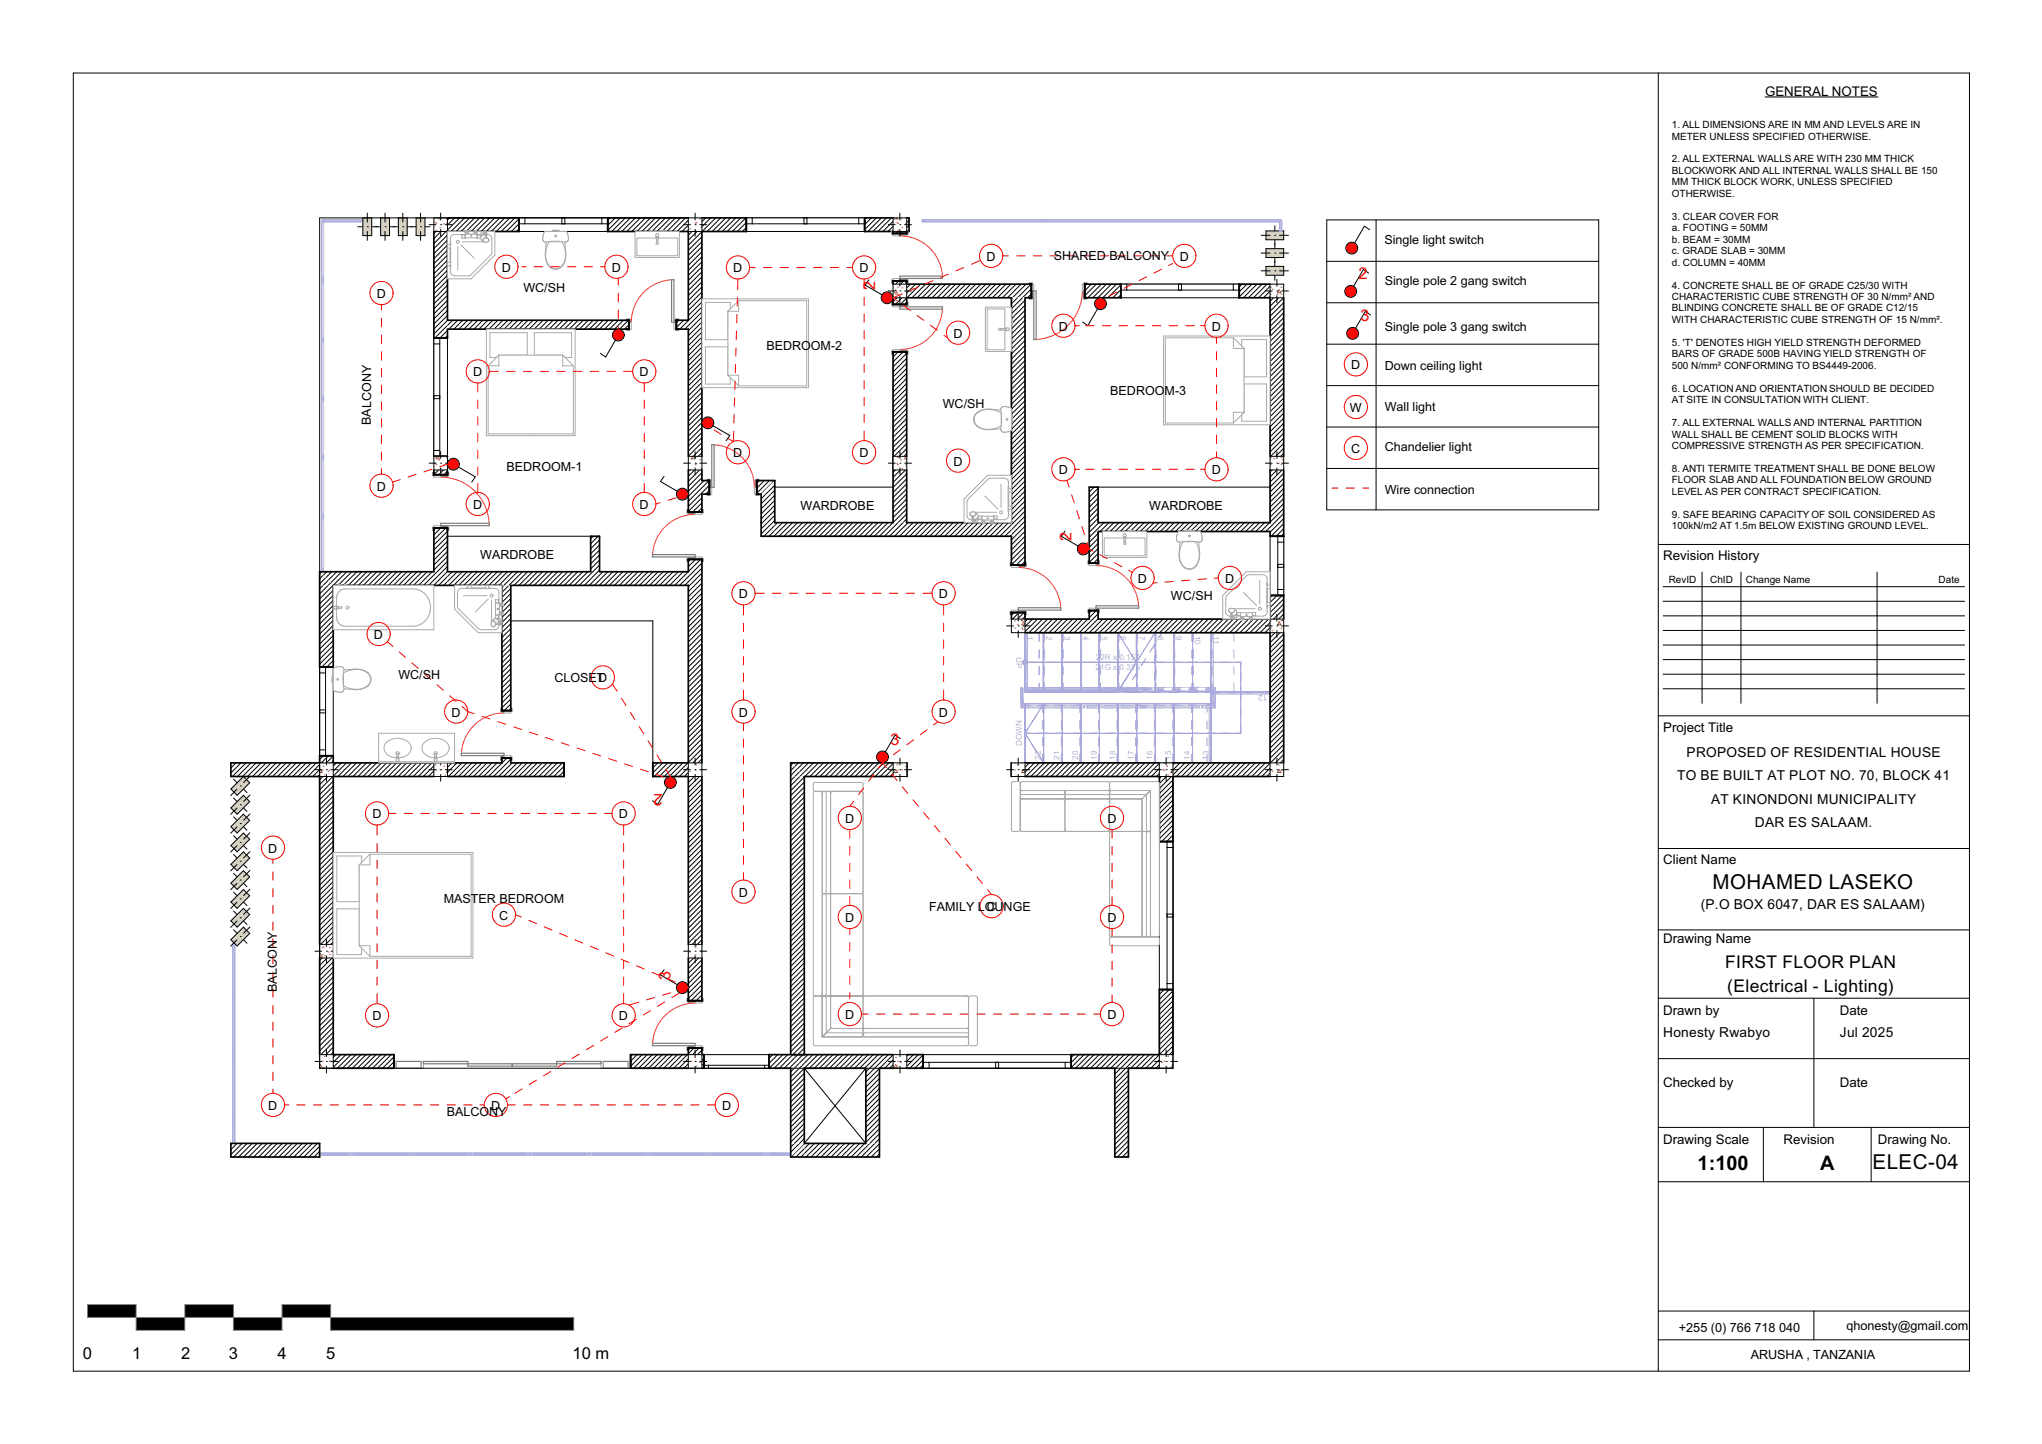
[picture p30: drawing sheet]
<svg xmlns="http://www.w3.org/2000/svg" width="420mm" height="297mm" viewBox="0 0 420 297" stroke-linecap="round" stroke-linejoin="round" font-family="sans-serif">
<defs><g id="words">
<g font-size="4.2">
<text x="352.2" y="182.9">MOHAMED LASEKO</text>
<text x="385.2" y="240.5">ELEC-04</text>
</g>
<g font-size="4.1">
<text x="349.2" y="240.6">1:100</text>
<text x="374.4" y="240.6">A</text>
</g>
<g font-size="3.6">
<text x="354.8" y="199.1">FIRST FLOOR PLAN</text>
<text x="355.3" y="203.9">(Electrical - Lighting)</text>
</g>
<g font-size="3.4">
<text x="17.1" y="279.5">0</text>
<text x="27.2" y="279.5">1</text>
<text x="37.2" y="279.5">2</text>
<text x="47.1" y="279.5">3</text>
<text x="57.1" y="279.5">4</text>
<text x="67.1" y="279.5">5</text>
<text x="117.8" y="279.5">10 m</text>
</g>
<g font-size="3.3" fill="#f00">
<text x="180" y="59.6" transform="rotate(-90 180 59.6)">2</text>
<text x="279.4" y="57.5">2</text>
<text x="279.8" y="66.1">3</text>
<text x="220.4" y="111.3" transform="rotate(-90 220.4 111.3)">2</text>
<text x="183.1" y="153.2">3</text>
<text x="136.3" y="163.4" transform="rotate(-180 136.3 163.4)">2</text>
<text x="137.9" y="201.5" transform="rotate(-90 137.9 201.5)">3</text>
</g>
<g font-size="2.8">
<text x="346.9" y="155.7">PROPOSED OF RESIDENTIAL HOUSE</text>
<text x="345" y="160.5">TO BE BUILT AT PLOT NO. 70, BLOCK 41</text>
<text x="351.9" y="165.3">AT KINONDONI MUNICIPALITY</text>
<text x="360.9" y="170.1">DAR ES SALAAM.</text>
<text x="349.8" y="187.1">(P.O BOX 6047, DAR ES SALAAM)</text>
<text x="342.1" y="213.4">Honesty Rwabyo</text>
<text x="378.4" y="213.4">Jul 2025</text>
</g>
<g font-size="2.7">
<text x="363" y="19.7">GENERAL NOTES</text>
<text x="342.1" y="115.1">Revision History</text>
<text x="342.1" y="150.5">Project Title</text>
<text x="342.1" y="177.7">Client Name</text>
<text x="342.1" y="194">Drawing Name</text>
<text x="342.1" y="208.8">Drawn by</text>
<text x="378.4" y="208.8">Date</text>
<text x="342.1" y="223.6">Checked by</text>
<text x="378.4" y="223.6">Date</text>
<text x="342.1" y="235.4">Drawing Scale</text>
<text x="366.8" y="235.4">Revision</text>
<text x="386.3" y="235.4">Drawing No.</text>
</g>
<g font-size="2.6">
<text x="202.9" y="53.6">D</text>
<text x="216.7" y="53.5">SHARED BALCONY</text>
<text x="242.6" y="53.6">D</text>
<text x="284.7" y="50.2">Single light switch</text>
<text x="103.2" y="55.9">D</text>
<text x="107.7" y="60">WC/SH</text>
<text x="125.8" y="55.9">D</text>
<text x="150.8" y="56">D</text>
<text x="176.8" y="56">D</text>
<text x="284.8" y="58.6">Single pole 2 gang switch</text>
<text x="77.5" y="61.3">D</text>
<text x="196.1" y="69.5">D</text>
<text x="217.8" y="68">D</text>
<text x="249.3" y="68">D</text>
<text x="284.8" y="68.1">Single pole 3 gang switch</text>
<text x="97.3" y="77.4">D</text>
<text x="131.6" y="77.4">D</text>
<text x="157.6" y="72">BEDROOM-2</text>
<text x="277.9" y="76">D</text>
<text x="284.8" y="76.1">Down ceiling light</text>
<text x="228.4" y="81.2">BEDROOM-3</text>
<text x="76.3" y="87.4" transform="rotate(-90 76.3 87.4)">BALCONY</text>
<text x="193.9" y="84">WC/SH</text>
<text x="277.6" y="84.7">W</text>
<text x="284.8" y="84.4">Wall light</text>
<text x="150.8" y="94">D</text>
<text x="176.8" y="94">D</text>
<text x="196.1" y="95.8">D</text>
<text x="277.9" y="93.1">C</text>
<text x="284.8" y="92.7">Chandelier light</text>
<text x="77.5" y="100.9">D</text>
<text x="104.2" y="96.9">BEDROOM-1</text>
<text x="217.8" y="97.6">D</text>
<text x="249.3" y="97.6">D</text>
<text x="284.8" y="101.5">Wire connection</text>
<text x="97.3" y="104.7">D</text>
<text x="131.6" y="104.7">D</text>
<text x="164.7" y="104.9">WARDROBE</text>
<text x="236.4" y="104.9">WARDROBE</text>
<text x="98.8" y="114.9">WARDROBE</text>
<text x="234" y="119.9">D</text>
<text x="252" y="119.9">D</text>
<text x="152" y="123">D</text>
<text x="193.1" y="123">D</text>
<text x="240.9" y="123.3">WC/SH</text>
<text x="76.9" y="131.4">D</text>
<text x="81.9" y="139.6">WC/SH</text>
<text x="114.1" y="140.3">CLOSET</text>
<text x="123" y="140.3">D</text>
<text x="92.9" y="147.4">D</text>
<text x="152" y="147.4">D</text>
<text x="193.1" y="147.4">D</text>
<text x="76.6" y="168.3">D</text>
<text x="127.3" y="168.3">D</text>
<text x="173.8" y="169.2">D</text>
<text x="227.8" y="169.2">D</text>
<text x="55.2" y="175.4">D</text>
<text x="91.3" y="185.7">MASTER BEDROOM</text>
<text x="152" y="184.4">D</text>
<text x="102.7" y="189.2">C</text>
<text x="173.8" y="189.6">D</text>
<text x="191.1" y="187.4">FAMILY LOUNGE</text>
<text x="203" y="187.4">C</text>
<text x="227.8" y="189.6">D</text>
<text x="56.9" y="204" transform="rotate(-90 56.9 204)">BALCONY</text>
<text x="76.6" y="209.9">D</text>
<text x="127.3" y="209.9">D</text>
<text x="173.8" y="209.6">D</text>
<text x="227.8" y="209.6">D</text>
<text x="55.2" y="228.3">D</text>
<text x="91.9" y="229.5">BALCONY</text>
<text x="101" y="228.3">D</text>
<text x="148.5" y="228.3">D</text>
<text x="345.3" y="273.9">+255 (0) 766 718 040</text>
<text x="379.8" y="273.6">qhonesty@gmail.com</text>
<text x="360.1" y="279.4">ARUSHA , TANZANIA</text>
</g>
<g font-size="2.1">
<text x="343.9" y="26.3">1. ALL DIMENSIONS ARE IN MM AND LEVELS ARE IN</text>
<text x="343.9" y="28.7">METER UNLESS SPECIFIED OTHERWISE.</text>
<text x="343.9" y="33.4">2. ALL EXTERNAL WALLS ARE WITH 230 MM THICK</text>
<text x="343.9" y="35.8">BLOCKWORK AND ALL INTERNAL WALLS SHALL BE 150</text>
<text x="343.9" y="38.1">MM THICK BLOCK WORK, UNLESS SPECIFIED</text>
<text x="343.9" y="40.5">OTHERWISE.</text>
<text x="343.9" y="45.2">3. CLEAR COVER FOR</text>
<text x="343.9" y="47.6">a. FOOTING = 50MM</text>
<text x="343.9" y="49.9">b. BEAM = 30MM</text>
<text x="343.9" y="52.3">c. GRADE SLAB = 30MM</text>
<text x="343.9" y="54.6">d. COLUMN = 40MM</text>
<text x="343.9" y="59.3">4. CONCRETE SHALL BE OF GRADE C25/30 WITH</text>
<text x="343.9" y="61.7">CHARACTERISTIC CUBE STRENGTH OF 30 N/mm² AND</text>
<text x="343.9" y="64.1">BLINDING CONCRETE SHALL BE OF GRADE C12/15</text>
<text x="343.9" y="66.4">WITH CHARACTERISTIC CUBE STRENGTH OF 15 N/mm².</text>
<text x="343.9" y="71.1">5. 'T' DENOTES HIGH YIELD STRENGTH DEFORMED</text>
<text x="343.9" y="73.5">BARS OF GRADE 500B HAVING YIELD STRENGTH OF</text>
<text x="343.9" y="75.8">500 N/mm² CONFORMING TO BS4449-2006.</text>
<text x="343.9" y="80.6">6. LOCATION AND ORIENTATION SHOULD BE DECIDED</text>
<text x="343.9" y="82.9">AT SITE IN CONSULTATION WITH CLIENT.</text>
<text x="343.9" y="87.6">7. ALL EXTERNAL WALLS AND INTERNAL PARTITION</text>
<text x="343.9" y="90">WALL SHALL BE CEMENT SOLID BLOCKS WITH</text>
<text x="343.9" y="92.3">COMPRESSIVE STRENGTH AS PER SPECIFICATION.</text>
<text x="343.9" y="97.1">8. ANTI TERMITE TREATMENT SHALL BE DONE BELOW</text>
<text x="343.9" y="99.4">FLOOR SLAB AND ALL FOUNDATION BELOW GROUND</text>
<text x="343.9" y="101.8">LEVEL AS PER CONTRACT SPECIFICATION.</text>
<text x="343.9" y="106.5">9. SAFE BEARING CAPACITY OF SOIL CONSIDERED AS</text>
<text x="343.9" y="108.8">100kN/m2 AT 1.5m BELOW EXISTING GROUND LEVEL.</text>
<text x="343.2" y="119.8">RevID</text>
<text x="351.7" y="119.8">ChID</text>
<text x="359.1" y="119.8">Change Name</text>
<text x="398.7" y="119.8">Date</text>
</g>
<g font-size="1.7" fill="#aaf">
<text x="211.3" y="130.7" transform="rotate(90 211.3 130.7)">1</text>
<text x="215.1" y="130.7" transform="rotate(90 215.1 130.7)">2</text>
<text x="219" y="130.7" transform="rotate(90 219 130.7)">3</text>
<text x="222.8" y="130.7" transform="rotate(90 222.8 130.7)">4</text>
<text x="226.6" y="130.7" transform="rotate(90 226.6 130.7)">5</text>
<text x="230.5" y="130.7" transform="rotate(90 230.5 130.7)">6</text>
<text x="234.3" y="130.7" transform="rotate(90 234.3 130.7)">7</text>
<text x="238.1" y="130.7" transform="rotate(90 238.1 130.7)">8</text>
<text x="241.9" y="130.7" transform="rotate(90 241.9 130.7)">9</text>
<text x="245.8" y="130.7" transform="rotate(90 245.8 130.7)">10</text>
<text x="249.6" y="130.7" transform="rotate(90 249.6 130.7)">11</text>
<text x="209" y="135.1" transform="rotate(90 209 135.1)">UP</text>
<text x="225.4" y="137.7">21G x</text>
<text x="225.4" y="135.8">22R x</text>
<text x="230.2" y="135.8">0.157</text>
<text x="230.3" y="137.7">0.315</text>
<text x="260.7" y="142.9" transform="rotate(180 260.7 142.9)">12</text>
<text x="210.1" y="153.5" transform="rotate(-90 210.1 153.5)">DOWN</text>
<text x="214.1" y="156.3" transform="rotate(-90 214.1 156.3)">22</text>
<text x="217.9" y="156.3" transform="rotate(-90 217.9 156.3)">21</text>
<text x="221.8" y="156.3" transform="rotate(-90 221.8 156.3)">20</text>
<text x="225.6" y="156.3" transform="rotate(-90 225.6 156.3)">19</text>
<text x="229.4" y="156.3" transform="rotate(-90 229.4 156.3)">18</text>
<text x="233.2" y="156.3" transform="rotate(-90 233.2 156.3)">17</text>
<text x="237.1" y="156.3" transform="rotate(-90 237.1 156.3)">16</text>
<text x="240.9" y="156.3" transform="rotate(-90 240.9 156.3)">15</text>
<text x="244.7" y="156.3" transform="rotate(-90 244.7 156.3)">14</text>
<text x="248.6" y="156.3" transform="rotate(-90 248.6 156.3)">13</text>
</g>
<text font-size="1.4" fill="#fff" x="13.8" y="283.3">GSPublisherVersion 0.0.100.100</text>
</g></defs>
<g fill="#000">
<path d="M18 268.3h10v2.7h-10z" fill-rule="evenodd"/>
<path d="M28 271h10v2.6h-10z" fill-rule="evenodd"/>
<path d="M38 268.3h10v2.7h-10z" fill-rule="evenodd"/>
<path d="M48 271h10v2.6h-10z" fill-rule="evenodd"/>
<path d="M58 268.3h10v2.7h-10z" fill-rule="evenodd"/>
<path d="M68 271h50v2.6h-50z" fill-rule="evenodd"/>
</g>
<path d="M18 268.3v2.7h100v2.6h-50v-5.3h-10v5.3h-10v-5.3h-10v5.3h-10v-5.3z" fill="none" stroke="#7f7f7f" stroke-width=".21"/>
<path d="M341.1 112h64M341.1 147.2h64M341.1 174.5h64M341.1 191.3h64M341.1 205.3h64M341.1 217.7h64M341.1 231.9h64M341.1 243.1h64" fill="none" stroke="#000" stroke-width=".21"/>
<path d="M342.1 117.7h62v27h-62z" fill-rule="evenodd" fill="#fff"/>
<g fill="none" stroke="#000" stroke-width=".21">
<path d="M15.1 15h390v267h-390zM341.1 15v267M363 19.9h23.3M350.1 117.7v27M358.1 117.7v27M386.1 117.7v27M342.1 120.7h62M342.1 123.7h62M342.1 126.7h62M342.1 129.7h62M342.1 132.7h62M342.1 135.7h62"/>
<path d="M342.1 138.7h62M342.1 141.7h62M373.1 205.3v26.6M362.7 231.9v11.2M384.9 231.9v11.2M341.1 269.7h64M341.1 275.6h64M373.1 269.7v5.9"/>
</g>
<g fill="none" stroke="#aaf" stroke-width=".21">
<path d="M211 130.1v1.8M211 133.6v1.8M211 137.1v1.7M213.8 130.1v1.8M213.8 133.6v1.8M213.8 137.1v1.7M214.8 130.1v1.8M214.8 133.6v1.8M214.8 137.1v1.7M218.7 130.1v1.8M218.7 133.6v1.8M218.7 137.1v1.7"/>
<path d="M222.5 130.1v1.8M222.5 133.6v1.8M222.5 137.1v1.7M226.3 130.1v1.8M226.3 133.6v1.8M226.3 137.1v1.7M230.2 130.1v1.8M230.2 133.6v1.8M230.2 137.1v1.7M234 130.1v1.8M234 133.6v1.8M234 137.1v1.7"/>
<path d="M237.8 130.1v1.8M237.8 133.6v1.8M237.8 137.1v1.7M241.6 130.1v1.8M241.6 133.6v1.8M241.6 137.1v1.7M245.5 130.1v1.8M245.5 133.6v1.8M245.5 137.1v1.7M249.3 130.1v1.8M249.3 133.6v1.8M249.3 137.1v1.7"/>
<path d="M249.5 130.1v12.2M253.8 130.1v1.8M253.8 133.6v1.8M253.8 137.1v1.7M211 140.5v1.8M213.8 140.5v1.8M214.5 144.7v1.8M214.5 148.2v1.8M214.5 151.7v1.7M214.5 155.1v1.8M214.8 140.5v1.8M218.3 144.7v1.8"/>
<path d="M218.3 148.2v1.8M218.3 151.7v1.7M218.3 155.1v1.8M218.7 140.5v1.8M222.1 144.7v1.8M222.1 148.2v1.8M222.1 151.7v1.7M222.1 155.1v1.8M222.5 140.5v1.8M226 144.7v1.8M226 148.2v1.8M226 151.7v1.7"/>
<path d="M226 155.1v1.8M226.3 140.5v1.8M229.8 144.7v1.8M229.8 148.2v1.8M229.8 151.7v1.7M229.8 155.1v1.8M230.2 140.5v1.8M233.6 144.7v1.8M233.6 148.2v1.8M233.6 151.7v1.7M233.6 155.1v1.8M234 140.5v1.8"/>
<path d="M237.4 144.7v1.8M237.4 148.2v1.8M237.4 151.7v1.7M237.4 155.1v1.8M237.8 140.5v1.8M241.3 144.7v1.8M241.3 148.2v1.8M241.3 151.7v1.7M241.3 155.1v1.8M241.6 140.5v1.8M245.1 144.7v1.8M245.1 148.2v1.8"/>
<path d="M245.1 151.7v1.7M245.1 155.1v1.8M245.5 140.5v1.8M248.3 144.7v1.8M248.3 148.2v1.8M248.3 151.7v1.7M248.3 155.1v1.8M248.7 144.7v12.2M248.9 144.7v1.8M248.9 148.2v1.8M248.9 151.7v1.7M248.9 155.1v1.8"/>
<path d="M249.1 142.3v2.4h-38.3v12.2h50.5v-26.8h-50v12.2h39.3M249.1 142.7h12.2M249.1 142.5h1.8M249.3 140.5v1.8M252.6 142.5h1.7M253.8 140.5v1.8h-1.5M256.1 142.5h1.7M259.5 142.5h1.8"/>
</g>
<g fill="none" stroke="#8080ff" stroke-width=".21">
<path d="M210.8 136.2h44.4v14.6h-44.4M214.7 130.1v12.2M218.5 130.1v12.2M222.3 130.1v12.2M226.1 130.1v12.2M230 130.1v12.2M233.8 130.1v12.2M237.6 130.1v12.2M241.5 130.1v12.2M245.3 130.1v12.2M249.1 130.1v26.8M214.7 144.7v12.2"/>
<path d="M218.5 144.7v12.2M222.3 144.7v12.2M226.1 144.7v12.2M230 144.7v12.2M233.8 144.7v12.2M237.6 144.7v12.2M241.5 144.7v12.2M245.3 144.7v12.2M261.3 142.3h-50.5v-12.2h50.5v26.8h-50.5v-12.2h38.3"/>
</g>
<circle cx="210.8" cy="136.2" r=".46" fill="#aaf"/>
<g fill="none" stroke="#8080ff" stroke-width=".21">
<path d="M214.7 144.7l-3.9 6.1 3.9 6.1"/>
<circle cx="210.8" cy="136.2" r=".46"/>
</g>
<path d="M66.5 45.2h8.1v.5h-7.9z" fill-rule="evenodd" fill="#fff"/>
<path d="M66.5 45.2h8.1v.5h-7.9M66.7 45.7h.1" fill="none" stroke="#aaf" stroke-width=".21"/>
<path d="M66.3 45.3l.2-.1 .2 .5-.1 71.9h-.5v-71.9z" fill-rule="evenodd" fill="#fff"/>
<path d="M66.5 45.2l-.4 .5v71.9h.5v-71.9M66.6 45.7h.1M66.7 45.7h-.1" fill="none" stroke="#aaf" stroke-width=".21"/>
<path d="M66.2 45.3h8.4v.3h-8.1z" fill-rule="evenodd" fill="#fff"/>
<path d="M66.2 45.3h8.4v.3h-8.1" fill="none" stroke="#aaf" stroke-width=".21"/>
<path d="M66.2 45.3l.3 .3v72h-.3z" fill-rule="evenodd" fill="#fff"/>
<path d="M66.2 45.3v72.3h.3v-72" fill="none" stroke="#aaf" stroke-width=".21"/>
<path d="M67 45.3h7v.2h-7z" fill-rule="evenodd" fill="#fff"/>
<path d="M67 45.3h7v.2h-7z" fill="none" stroke="#aaf" stroke-width=".21"/>
<path d="M66.2 46h.3v11h-.3z" fill-rule="evenodd" fill="#fff"/>
<path d="M66.2 46h.3v11h-.3z" fill="none" stroke="#aaf" stroke-width=".21"/>
<path d="M66.2 58.2h.3v11h-.3z" fill-rule="evenodd" fill="#fff"/>
<path d="M66.2 58.2h.3v11h-.3z" fill="none" stroke="#aaf" stroke-width=".21"/>
<path d="M66.2 70.4h.3v10.9h-.3z" fill-rule="evenodd" fill="#fff"/>
<path d="M66.2 70.4h.3v10.9h-.3z" fill="none" stroke="#aaf" stroke-width=".21"/>
<path d="M66.2 82.5h.3v11h-.3z" fill-rule="evenodd" fill="#fff"/>
<path d="M66.2 82.5h.3v11h-.3z" fill="none" stroke="#aaf" stroke-width=".21"/>
<path d="M66.2 94.7h.3v11h-.3z" fill-rule="evenodd" fill="#fff"/>
<path d="M66.2 94.7h.3v11h-.3z" fill="none" stroke="#aaf" stroke-width=".21"/>
<path d="M66.2 106.9h.3v10.1h-.3z" fill-rule="evenodd" fill="#fff"/>
<path d="M66.2 106.9h.3v10.1h-.3z" fill="none" stroke="#aaf" stroke-width=".21"/>
<circle cx="74.6" cy="45.4" r=".15" fill="#fff"/>
<circle cx="74.6" cy="45.4" r=".15" fill="none" stroke="#aaf" stroke-width=".21"/>
<circle cx="66.4" cy="45.4" r=".15" fill="#fff"/>
<circle cx="66.4" cy="45.4" r=".15" fill="none" stroke="#aaf" stroke-width=".21"/>
<circle cx="66.4" cy="117.6" r=".15" fill="#fff"/>
<circle cx="66.4" cy="117.6" r=".15" fill="none" stroke="#aaf" stroke-width=".21"/>
<circle cx="66.4" cy="57.6" r=".15" fill="#fff"/>
<circle cx="66.4" cy="57.6" r=".15" fill="none" stroke="#aaf" stroke-width=".21"/>
<circle cx="66.4" cy="69.8" r=".15" fill="#fff"/>
<circle cx="66.4" cy="69.8" r=".15" fill="none" stroke="#aaf" stroke-width=".21"/>
<circle cx="66.4" cy="81.9" r=".15" fill="#fff"/>
<circle cx="66.4" cy="81.9" r=".15" fill="none" stroke="#aaf" stroke-width=".21"/>
<circle cx="66.4" cy="94.1" r=".15" fill="#fff"/>
<circle cx="66.4" cy="94.1" r=".15" fill="none" stroke="#aaf" stroke-width=".21"/>
<circle cx="66.4" cy="106.3" r=".15" fill="#fff"/>
<circle cx="66.4" cy="106.3" r=".15" fill="none" stroke="#aaf" stroke-width=".21"/>
<path d="M47.9 193.3h.4v43.7l-.4 .2z" fill-rule="evenodd" fill="#fff"/>
<path d="M48.3 237v-43.7h-.4v43.9M48.3 237h.1" fill="none" stroke="#aaf" stroke-width=".21"/>
<path d="M47.9 237.2l.4-.2 114.3 .1v.5h-114.2z" fill-rule="evenodd" fill="#fff"/>
<path d="M48.3 237v.1M48.3 237.1h.1M48.4 237.1h.1M48.4 237.1h114.2v.5h-114.2l-.5-.4" fill="none" stroke="#aaf" stroke-width=".21"/>
<path d="M47.9 193.3h.3v43.9l-.3 .3z" fill-rule="evenodd" fill="#fff"/>
<path d="M48.2 237.2v-43.9h-.3v44.2" fill="none" stroke="#aaf" stroke-width=".21"/>
<path d="M47.9 237.5l.3-.3h114.4v.3z" fill-rule="evenodd" fill="#fff"/>
<path d="M48.2 237.2h114.4v.3h-114.7" fill="none" stroke="#aaf" stroke-width=".21"/>
<path d="M48 193.9h.2v10.9h-.2z" fill-rule="evenodd" fill="#fff"/>
<path d="M48 193.9h.2v10.9h-.2z" fill="none" stroke="#aaf" stroke-width=".21"/>
<path d="M48 206.1h.2v10.9h-.2z" fill-rule="evenodd" fill="#fff"/>
<path d="M48 206.1h.2v10.9h-.2z" fill="none" stroke="#aaf" stroke-width=".21"/>
<path d="M48 218.2h.2v11h-.2z" fill-rule="evenodd" fill="#fff"/>
<path d="M48 218.2h.2v11h-.2z" fill="none" stroke="#aaf" stroke-width=".21"/>
<path d="M48 230.4h.2v6.4h-.2z" fill-rule="evenodd" fill="#fff"/>
<path d="M48 230.4h.2v6.4h-.2z" fill="none" stroke="#aaf" stroke-width=".21"/>
<path d="M48.7 237.2h11v.3h-11z" fill-rule="evenodd" fill="#fff"/>
<path d="M48.7 237.2h11v.3h-11z" fill="none" stroke="#aaf" stroke-width=".21"/>
<path d="M60.9 237.2h10.9v.3h-10.9z" fill-rule="evenodd" fill="#fff"/>
<path d="M60.9 237.2h10.9v.3h-10.9z" fill="none" stroke="#aaf" stroke-width=".21"/>
<path d="M73 237.2h11v.3h-11z" fill-rule="evenodd" fill="#fff"/>
<path d="M73 237.2h11v.3h-11z" fill="none" stroke="#aaf" stroke-width=".21"/>
<path d="M85.2 237.2h11v.3h-11z" fill-rule="evenodd" fill="#fff"/>
<path d="M85.2 237.2h11v.3h-11z" fill="none" stroke="#aaf" stroke-width=".21"/>
<path d="M97.4 237.2h10.9v.3h-10.9z" fill-rule="evenodd" fill="#fff"/>
<path d="M97.4 237.2h10.9v.3h-10.9z" fill="none" stroke="#aaf" stroke-width=".21"/>
<path d="M109.6 237.2h10.9v.3h-10.9z" fill-rule="evenodd" fill="#fff"/>
<path d="M109.6 237.2h10.9v.3h-10.9z" fill="none" stroke="#aaf" stroke-width=".21"/>
<path d="M121.7 237.2h11v.3h-11z" fill-rule="evenodd" fill="#fff"/>
<path d="M121.7 237.2h11v.3h-11z" fill="none" stroke="#aaf" stroke-width=".21"/>
<path d="M133.9 237.2h11v.3h-11z" fill-rule="evenodd" fill="#fff"/>
<path d="M133.9 237.2h11v.3h-11z" fill="none" stroke="#aaf" stroke-width=".21"/>
<path d="M146.1 237.2h10.9v.3h-10.9z" fill-rule="evenodd" fill="#fff"/>
<path d="M146.1 237.2h10.9v.3h-10.9z" fill="none" stroke="#aaf" stroke-width=".21"/>
<path d="M158.2 237.2h3.8v.3h-3.8z" fill-rule="evenodd" fill="#fff"/>
<path d="M158.2 237.2h3.8v.3h-3.8z" fill="none" stroke="#aaf" stroke-width=".21"/>
<circle cx="48.1" cy="193.3" r=".15" fill="#fff"/>
<circle cx="48.1" cy="193.3" r=".15" fill="none" stroke="#aaf" stroke-width=".21"/>
<circle cx="48.1" cy="237.4" r=".15" fill="#fff"/>
<circle cx="48.1" cy="237.4" r=".15" fill="none" stroke="#aaf" stroke-width=".21"/>
<circle cx="162.6" cy="237.4" r=".15" fill="#fff"/>
<circle cx="162.6" cy="237.4" r=".15" fill="none" stroke="#aaf" stroke-width=".21"/>
<circle cx="48.1" cy="205.4" r=".15" fill="#fff"/>
<circle cx="48.1" cy="205.4" r=".15" fill="none" stroke="#aaf" stroke-width=".21"/>
<circle cx="48.1" cy="217.6" r=".15" fill="#fff"/>
<circle cx="48.1" cy="217.6" r=".15" fill="none" stroke="#aaf" stroke-width=".21"/>
<circle cx="48.1" cy="229.8" r=".15" fill="#fff"/>
<circle cx="48.1" cy="229.8" r=".15" fill="none" stroke="#aaf" stroke-width=".21"/>
<circle cx="60.3" cy="237.4" r=".15" fill="#fff"/>
<circle cx="60.3" cy="237.4" r=".15" fill="none" stroke="#aaf" stroke-width=".21"/>
<circle cx="72.4" cy="237.4" r=".15" fill="#fff"/>
<circle cx="72.4" cy="237.4" r=".15" fill="none" stroke="#aaf" stroke-width=".21"/>
<circle cx="84.6" cy="237.4" r=".15" fill="#fff"/>
<circle cx="84.6" cy="237.4" r=".15" fill="none" stroke="#aaf" stroke-width=".21"/>
<circle cx="96.8" cy="237.4" r=".15" fill="#fff"/>
<circle cx="96.8" cy="237.4" r=".15" fill="none" stroke="#aaf" stroke-width=".21"/>
<circle cx="109" cy="237.4" r=".15" fill="#fff"/>
<circle cx="109" cy="237.4" r=".15" fill="none" stroke="#aaf" stroke-width=".21"/>
<circle cx="121.1" cy="237.4" r=".15" fill="#fff"/>
<circle cx="121.1" cy="237.4" r=".15" fill="none" stroke="#aaf" stroke-width=".21"/>
<circle cx="133.3" cy="237.4" r=".15" fill="#fff"/>
<circle cx="133.3" cy="237.4" r=".15" fill="none" stroke="#aaf" stroke-width=".21"/>
<circle cx="145.5" cy="237.4" r=".15" fill="#fff"/>
<circle cx="145.5" cy="237.4" r=".15" fill="none" stroke="#aaf" stroke-width=".21"/>
<circle cx="157.6" cy="237.4" r=".15" fill="#fff"/>
<circle cx="157.6" cy="237.4" r=".15" fill="none" stroke="#aaf" stroke-width=".21"/>
<path d="M209.9 141.6h.5l.1 3.4h-.5z" fill-rule="evenodd" fill="#fff"/>
<path d="M210.5 145l-.1-3.4h-.5l.1 3.4" fill="none" stroke="#aaf" stroke-width=".21"/>
<path d="M210 145l39.2 .1v.5h-39.2z" fill-rule="evenodd" fill="#fff"/>
<path d="M210 145v.6h39.2M210.5 145v.1h38.7" fill="none" stroke="#aaf" stroke-width=".21"/>
<path d="M249.5 142.1h.5v3.5h-.8v-.5h.3z" fill-rule="evenodd" fill="#fff"/>
<path d="M249.5 142.1v3h-.3M250 142.1v3.5h-.8" fill="none" stroke="#aaf" stroke-width=".21"/>
<path d="M210.8 141.5h39.2v.6h-.5v-.2h-38.7z" fill-rule="evenodd" fill="#fff"/>
<path d="M249.5 142.1v-.2h-38.7v-.4h39.2v.6" fill="none" stroke="#aaf" stroke-width=".21"/>
<path d="M210 141.6h.3l.1 3.6-.3 .3z" fill-rule="evenodd" fill="#fff"/>
<path d="M210.4 145.2l-.1-3.6h-.3l.1 3.9" fill="none" stroke="#aaf" stroke-width=".21"/>
<path d="M210.4 145.2h39.2l.3 .3h-39.8z" fill-rule="evenodd" fill="#fff"/>
<path d="M210.1 145.5h39.8M210.4 145.2h39.2" fill="none" stroke="#aaf" stroke-width=".21"/>
<path d="M249.9 141.5v4l-.3-.3v-3.4z" fill-rule="evenodd" fill="#fff"/>
<path d="M249.6 141.8v3.4M249.9 141.5v4" fill="none" stroke="#aaf" stroke-width=".21"/>
<path d="M210.8 141.5h39.1l-.3 .3h-38.8z" fill-rule="evenodd" fill="#fff"/>
<path d="M249.9 141.5h-39.1v.3h38.8" fill="none" stroke="#aaf" stroke-width=".21"/>
<path d="M210 142.2h.3v2.5h-.2z" fill-rule="evenodd" fill="#fff"/>
<path d="M210 142.2h.3v2.5h-.2z" fill="none" stroke="#aaf" stroke-width=".21"/>
<path d="M210.8 145.2h11v.3h-11z" fill-rule="evenodd" fill="#fff"/>
<path d="M210.8 145.2h11v.3h-11z" fill="none" stroke="#aaf" stroke-width=".21"/>
<path d="M223 145.2h11v.3h-11z" fill-rule="evenodd" fill="#fff"/>
<path d="M223 145.2h11v.3h-11z" fill="none" stroke="#aaf" stroke-width=".21"/>
<path d="M235.2 145.2h10.9v.3h-10.9z" fill-rule="evenodd" fill="#fff"/>
<path d="M235.2 145.2h10.9v.3h-10.9z" fill="none" stroke="#aaf" stroke-width=".21"/>
<path d="M247.4 145.2h1.7v.3h-1.7z" fill-rule="evenodd" fill="#fff"/>
<path d="M247.4 145.2h1.7v.3h-1.7z" fill="none" stroke="#aaf" stroke-width=".21"/>
<path d="M249.6 142.3h.2v2.4h-.2z" fill-rule="evenodd" fill="#fff"/>
<path d="M249.6 142.3h.2v2.4h-.2z" fill="none" stroke="#aaf" stroke-width=".21"/>
<path d="M238.2 141.6h10.9v.2h-10.9z" fill-rule="evenodd" fill="#fff"/>
<path d="M238.2 141.6h10.9v.2h-10.9z" fill="none" stroke="#aaf" stroke-width=".21"/>
<path d="M226 141.6h10.9v.2h-10.9z" fill-rule="evenodd" fill="#fff"/>
<path d="M226 141.6h10.9v.2h-10.9z" fill="none" stroke="#aaf" stroke-width=".21"/>
<path d="M213.8 141.6h11v.2h-11z" fill-rule="evenodd" fill="#fff"/>
<path d="M213.8 141.6h11v.2h-11z" fill="none" stroke="#aaf" stroke-width=".21"/>
<path d="M211.4 141.6h1.2v.2h-1.2z" fill-rule="evenodd" fill="#fff"/>
<path d="M211.4 141.6h1.2v.2h-1.2z" fill="none" stroke="#aaf" stroke-width=".21"/>
<circle cx="210.2" cy="141.6" r=".15" fill="#fff"/>
<circle cx="210.2" cy="141.6" r=".15" fill="none" stroke="#aaf" stroke-width=".21"/>
<circle cx="210.2" cy="145.3" r=".15" fill="#fff"/>
<circle cx="210.2" cy="145.3" r=".15" fill="none" stroke="#aaf" stroke-width=".21"/>
<circle cx="249.7" cy="145.3" r=".15" fill="#fff"/>
<circle cx="249.7" cy="145.3" r=".15" fill="none" stroke="#aaf" stroke-width=".21"/>
<circle cx="249.7" cy="141.7" r=".15" fill="#fff"/>
<circle cx="249.7" cy="141.7" r=".15" fill="none" stroke="#aaf" stroke-width=".21"/>
<circle cx="210.8" cy="141.7" r=".15" fill="#fff"/>
<circle cx="210.8" cy="141.7" r=".15" fill="none" stroke="#aaf" stroke-width=".21"/>
<circle cx="222.4" cy="145.3" r=".15" fill="#fff"/>
<circle cx="222.4" cy="145.3" r=".15" fill="none" stroke="#aaf" stroke-width=".21"/>
<circle cx="234.6" cy="145.3" r=".15" fill="#fff"/>
<circle cx="234.6" cy="145.3" r=".15" fill="none" stroke="#aaf" stroke-width=".21"/>
<circle cx="246.7" cy="145.3" r=".15" fill="#fff"/>
<circle cx="246.7" cy="145.3" r=".15" fill="none" stroke="#aaf" stroke-width=".21"/>
<circle cx="237.5" cy="141.7" r=".15" fill="#fff"/>
<circle cx="237.5" cy="141.7" r=".15" fill="none" stroke="#aaf" stroke-width=".21"/>
<circle cx="225.4" cy="141.7" r=".15" fill="#fff"/>
<circle cx="225.4" cy="141.7" r=".15" fill="none" stroke="#aaf" stroke-width=".21"/>
<circle cx="213.2" cy="141.7" r=".15" fill="#fff"/>
<circle cx="213.2" cy="141.7" r=".15" fill="none" stroke="#aaf" stroke-width=".21"/>
<path d="M210.8 145.1h38.5v.5h-38.5z" fill-rule="evenodd" fill="#fff"/>
<g fill="none" stroke="#aaf" stroke-width=".21">
<path d="M211.7 145.1h-.9v.5h.9M213.4 145.6h1.8M213.4 145.1h1.8M216.9 145.6h1.7M216.9 145.1h1.7M220.3 145.6h1.7M220.3 145.1h1.7M223.7 145.6h1.8M223.7 145.1h1.8M227.2 145.6h1.7M227.2 145.1h1.7M230.6 145.6h1.7"/>
<path d="M230.6 145.1h1.7M234 145.6h1.8M234 145.1h1.8M237.5 145.6h1.7M237.5 145.1h1.7M240.9 145.6h1.7M240.9 145.1h1.7M244.4 145.6h1.7M244.4 145.1h1.7M247.8 145.6h1.5M247.8 145.1h1.5"/>
</g>
<path d="M249.5 142.1h.5v3.5h-.7v-.5h.2z" fill-rule="evenodd" fill="#fff"/>
<path d="M249.5 142.1v3h-.2M250 142.1v3.5h-.7" fill="none" stroke="#aaf" stroke-width=".21"/>
<path d="M210.8 141.5h22.5l.3 .4h-22.8z" fill-rule="evenodd" fill="#fff"/>
<path d="M210.8 141.5h22.5l.3 .4h-22.8z" fill="none" stroke="#aaf" stroke-width=".21"/>
<path d="M234.7 141.5h15.3v.6h-.5v-.2h-14.5z" fill-rule="evenodd" fill="#fff"/>
<path d="M236.1 141.5h-1.4l.3 .4h1.2M237.8 141.5h1.8M238 141.9h1.7M241.3 141.5h1.7M241.4 141.9h1.7M244.7 141.5h1.7M244.8 141.9h1.7M248.1 141.5h1.9v.6M248.3 141.9h1.2v.2" fill="none" stroke="#aaf" stroke-width=".21"/>
<path d="M210.8 145.2h38.8l.3 .3h-39.1z" fill-rule="evenodd" fill="#fff"/>
<g fill="none" stroke="#aaf" stroke-width=".21">
<path d="M212.2 145.2h-1.4v.3h1.5M213.9 145.2h1.7M214 145.5h1.7M217.3 145.2h1.7M217.5 145.5h1.7M220.8 145.2h1.7M220.9 145.5h1.7M224.2 145.2h1.7M224.3 145.5h1.8M227.6 145.2h1.7M227.8 145.5h1.7M231.1 145.2h1.7"/>
<path d="M231.2 145.5h1.7M234.5 145.2h1.7M234.6 145.5h1.8M237.9 145.2h1.7M238.1 145.5h1.7M241.4 145.2h1.7M241.5 145.5h1.7M244.8 145.2h1.7M244.9 145.5h1.8M248.2 145.2h1.4M248.4 145.5h1.5"/>
</g>
<path d="M249.9 141.5v4l-.3-.3v-3.4z" fill-rule="evenodd" fill="#fff"/>
<path d="M249.6 141.8v.9M249.6 144.3v.9M249.9 141.5v1.2M249.9 144.4v1.1" fill="none" stroke="#aaf" stroke-width=".21"/>
<path d="M210.8 141.5h22.6l.2 .3h-22.8z" fill-rule="evenodd" fill="#fff"/>
<path d="M210.8 141.5h22.6l.2 .3h-22.8z" fill="none" stroke="#aaf" stroke-width=".21"/>
<path d="M234.8 141.5h15.1l-.3 .3h-14.6z" fill-rule="evenodd" fill="#fff"/>
<path d="M236.3 141.5h-1.5l.2 .3h1.3M238 141.8h1.7M238 141.5h1.8M241.4 141.8h1.7M241.5 141.5h1.7M244.8 141.8h1.8M244.9 141.5h1.7M248.3 141.8h1.3M248.3 141.5h1.6" fill="none" stroke="#aaf" stroke-width=".21"/>
<path d="M211.4 145.2h11v.3h-11z" fill-rule="evenodd" fill="#fff"/>
<path d="M211.4 145.2h11v.3h-11z" fill="none" stroke="#aaf" stroke-width=".21"/>
<path d="M223.6 145.2h11v.3h-11z" fill-rule="evenodd" fill="#fff"/>
<path d="M223.6 145.2h11v.3h-11z" fill="none" stroke="#aaf" stroke-width=".21"/>
<path d="M235.8 145.2h10.9v.3h-10.9z" fill-rule="evenodd" fill="#fff"/>
<path d="M235.8 145.2h10.9v.3h-10.9z" fill="none" stroke="#aaf" stroke-width=".21"/>
<path d="M247.9 145.2h1.2v.3h-1.2z" fill-rule="evenodd" fill="#fff"/>
<path d="M247.9 145.2h1.2v.3h-1.2z" fill="none" stroke="#aaf" stroke-width=".21"/>
<path d="M249.6 142.3h.2v2.4h-.2z" fill-rule="evenodd" fill="#fff"/>
<path d="M249.6 142.3h.2v2.4h-.2z" fill="none" stroke="#aaf" stroke-width=".21"/>
<path d="M238.2 141.6h10.9v.2h-10.9z" fill-rule="evenodd" fill="#fff"/>
<path d="M239.3 141.6h-1.1v.2h1.1M241.1 141.6h1.7M241.1 141.8h1.7M244.5 141.6h1.7M244.5 141.8h1.7M247.9 141.6h1.2v.2h-1.2" fill="none" stroke="#aaf" stroke-width=".21"/>
<path d="M226 141.6h7.4l.1 .2h-7.5z" fill-rule="evenodd" fill="#fff"/>
<path d="M226 141.6h7.4l.1 .2h-7.5z" fill="none" stroke="#aaf" stroke-width=".21"/>
<path d="M234.8 141.6h2.1v.2h-1.9z" fill-rule="evenodd" fill="#fff"/>
<path d="M234.8 141.6h2.1v.2h-1.9z" fill="none" stroke="#aaf" stroke-width=".21"/>
<path d="M213.8 141.6h11v.2h-11z" fill-rule="evenodd" fill="#fff"/>
<path d="M213.8 141.6h11v.2h-11z" fill="none" stroke="#aaf" stroke-width=".21"/>
<path d="M211.4 141.6h1.2v.2h-1.2z" fill-rule="evenodd" fill="#fff"/>
<path d="M211.4 141.6h1.2v.2h-1.2z" fill="none" stroke="#aaf" stroke-width=".21"/>
<circle cx="210.8" cy="145.3" r=".15" fill="#fff"/>
<circle cx="210.8" cy="145.3" r=".15" fill="none" stroke="#aaf" stroke-width=".21"/>
<circle cx="249.7" cy="145.3" r=".15" fill="#fff"/>
<circle cx="249.7" cy="145.3" r=".15" fill="none" stroke="#aaf" stroke-width=".21"/>
<circle cx="249.7" cy="141.7" r=".15" fill="#fff"/>
<circle cx="249.7" cy="141.7" r=".15" fill="none" stroke="#aaf" stroke-width=".21"/>
<circle cx="210.8" cy="141.7" r=".15" fill="#fff"/>
<circle cx="210.8" cy="141.7" r=".15" fill="none" stroke="#aaf" stroke-width=".21"/>
<circle cx="223" cy="145.3" r=".15" fill="#fff"/>
<circle cx="223" cy="145.3" r=".15" fill="none" stroke="#aaf" stroke-width=".21"/>
<circle cx="235.2" cy="145.3" r=".15" fill="#fff"/>
<circle cx="235.2" cy="145.3" r=".15" fill="none" stroke="#aaf" stroke-width=".21"/>
<circle cx="247.3" cy="145.3" r=".15" fill="#fff"/>
<circle cx="247.3" cy="145.3" r=".15" fill="none" stroke="#aaf" stroke-width=".21"/>
<circle cx="237.5" cy="141.7" r=".15" fill="#fff"/>
<circle cx="237.5" cy="141.7" r=".15" fill="none" stroke="#aaf" stroke-width=".21"/>
<circle cx="225.4" cy="141.7" r=".15" fill="#fff"/>
<circle cx="225.4" cy="141.7" r=".15" fill="none" stroke="#aaf" stroke-width=".21"/>
<circle cx="213.2" cy="141.7" r=".15" fill="#fff"/>
<circle cx="213.2" cy="141.7" r=".15" fill="none" stroke="#aaf" stroke-width=".21"/>
<g fill="none" stroke="#aaf" stroke-width=".21">
<path d="M210.9 130.1v1.8M210.9 133.6v1.8M210.9 137.1v1.7M213.7 130.1v1.8M213.7 133.6v1.8M213.7 137.1v1.7M214.8 130.1v1.8M214.8 133.6v1.8M214.8 137.1v1.7M218.6 130.1v1.8M218.6 133.6v1.8M218.6 137.1v1.7"/>
<path d="M222.4 130.1v1.8M222.4 133.6v1.8M222.4 137.1v1.7M226.3 130.1v1.8M226.3 133.6v1.8M226.3 137.1v1.7M230.1 130.1v1.7M230.1 133.5v1.7M230.1 136.9v1.7M233.9 130.1v2.1M233.9 133.9v2M233.9 138.2v1.2"/>
<path d="M237.6 130.1h-26.4v12.2h18.7M237.7 132.1v.9M237.7 134.6v1.8M237.7 138.1v1.7M241.6 130.1v1.8M241.6 133.6v1.8M241.6 137.1v1.7M245.4 130.1v1.8M245.4 133.6v1.8M245.4 137.1v1.7M249.2 130.1v1.8M249.2 133.6v1.8"/>
<path d="M249.2 137.1v1.7M210.9 140.5v1.8M213.7 140.5v1.8M214.5 144.7v1.8M214.5 148.2v1.8M214.5 151.7v1.7M214.5 155.1v1.8M214.8 140.5v1.8M218.3 144.7v1.8M218.3 148.2v1.8M218.3 151.7v1.7M218.3 155.1v1.8"/>
<path d="M218.6 140.5v1.8M222.1 144.7v1.8M222.1 148.2v1.8M222.1 151.7v1.7M222.1 155.1v1.8M222.4 140.5v1.8M226 144.7v1.8M226 148.2v1.8M226 151.7v1.7M226 155.1v1.8M226.3 140.5v1.8M229.8 144.7v1.8"/>
<path d="M229.8 148.2v1.8M229.8 151.7v1.7M229.8 155.1v1.8M230.1 140.4v1.6M233.6 144.7v1.8M233.6 148.2v1.8M233.6 151.7v1.7M233.6 155.1v1.8M233.9 141.1v1.2M237.4 144.7v1.8M237.4 148.2v1.8M237.4 151.7v1.7"/>
<path d="M237.4 155.1v1.8M237.7 141.4v.9M241.3 144.7v1.8M241.3 148.2v1.8M241.3 151.7v1.7M241.3 155.1v1.8M241.6 140.5v1.8M245.1 144.7v1.8M245.1 148.2v1.8M245.1 151.7v1.7M245.1 155.1v1.8M245.4 140.5v1.8"/>
<path d="M248.9 144.7v1.8M248.9 148.2v1.8M248.9 151.7v1.7M248.9 155.1v1.8M249.1 142.5h1.8M249.2 140.5v1.8M252.6 142.5h1.7M256.1 142.5h1.7M259.5 142.5h1.8"/>
</g>
<g fill="none" stroke="#8080ff" stroke-width=".21">
<path d="M210.8 130.1h26.8l-7.7 12.2h-19.1zM214.6 130.1v12.2M218.4 130.1v12.2M222.2 130.1v12.2M226.1 130.1v12.2M229.9 130.1v12.2M233.7 130.1v6.1h-22.9M233.7 138.5v1M233.8 138.4l-.9 1.5M235.2 136.2h.9M235.6 135.5l-.9 1.4M237.5 132.6l-1 1.4"/>
<path d="M237.6 132.4v.9M237.6 134.8v1.7M237.6 138.2v1.7M237.8 136.2h1.7M241.2 136.2h1.8M241.4 130.1v1.8M241.4 133.6v1.8M241.4 137.1v1.7M242.4 130.1h-3.4l-.6 1M244.2 130.1h2.1M244.7 136.2h1.7M245.2 130.1v1.8"/>
<path d="M245.2 133.6v1.8M245.2 137.1v1.7M248 130.1h2.9M248.1 136.2h1.8M249 130.1v1.8M249 133.6v1.8M249 137.1v1.7M251.3 136.2h1.7M252.6 130.1h1.7M254.3 136.2h.9v.9M255.2 138.4v1.7M256 130.1h1.7"/>
<path d="M259.5 130.1h1.8v1.8M261.3 133.6v1.8M261.3 137.1v1.7M210.8 155.1v1.8h1.1M210.8 148.2v1.8M210.8 151.7v1.7M210.8 150.8h1.1M211.9 144.7h-1.1v1.8M213.6 156.9h2.1M213.6 144.7h2.1M213.6 150.8h2M214.7 144.7v1.8"/>
<path d="M214.7 148.2v1.8M214.7 151.7v1.7M214.7 155.1v1.8M217.3 150.8h1.7M217.4 156.9h2.1M217.4 144.7h2.1M218.5 144.7v1.8M218.5 148.2v1.8M218.5 151.7v1.7M218.5 155.1v1.8M220.7 150.8h1.7M221.3 156.9h2.1"/>
<path d="M221.3 144.7h2.1M222.3 144.7v1.8M222.3 148.2v1.8M222.3 151.7v1.7M222.3 155.1v1.8M224.2 150.8h1.7M225.1 156.9h2.1M225.1 144.7h2.1M226.1 144.7v1.8M226.1 148.2v1.8M226.1 151.7v1.7M226.1 155.1v1.8"/>
<path d="M227.6 150.8h1.7M228.9 156.9h2.1M228.9 144.7h2.1M230 144.7v1.8M230 148.2v1.8M230 151.7v1.7M230 155.1v1.8M231 150.8h1.7M232 141.3l-.7 1h3.5M232.7 156.9h2.2M232.7 144.7h2.2M233.7 141.3v1"/>
<path d="M233.8 144.7v1.8M233.8 148.2v1.8M233.8 151.7v1.7M233.8 155.1v1.8M234.5 150.8h1.7M236.5 142.3h2.1M236.6 156.9h2.1M236.6 144.7h2.1M237.6 141.4v.9M237.6 144.7v1.8M237.6 148.2v1.8M237.6 151.7v1.7"/>
<path d="M237.6 155.1v1.8M237.9 150.8h1.7M240.3 142.3h2.1M240.4 156.9h2.1M240.4 144.7h2.1M241.3 150.8h1.7M241.4 140.5v1.8M241.5 144.7v1.8M241.5 148.2v1.8M241.5 151.7v1.7M241.5 155.1v1.8M244.2 142.3h2.1"/>
<path d="M244.2 156.9h2.1M244.2 144.7h2.1M244.8 150.8h1.7M245.2 140.5v1.8M245.3 144.7v1.8M245.3 148.2v1.8M245.3 151.7v1.7M245.3 155.1v1.8M248 142.3h2.9M248.1 156.9h2.8M248.1 144.7h1M248.2 150.8h1.8"/>
<path d="M249 140.5v1.8M249.1 142.3v4.2M249.1 148.2v1.8M249.1 151.7v1.7M249.1 155.1v1.8M251.3 150.8h1.7M252.6 142.3h1.7M252.6 156.9h1.7M255.2 141.4v2.6M255.2 145.7v1.7M255.2 149.1v1.7h-.9M256.1 142.3h1.7"/>
<path d="M256.1 156.9h1.7M259.5 142.3h1.8M261.3 140.5v3.1M261.3 145.3v1.7M261.3 148.7v1.8M261.3 152.2v1.7M261.3 155.6v1.3h-1.8"/>
</g>
<circle cx="210.8" cy="136.2" r=".46" fill="#aaf"/>
<g fill="none" stroke="#8080ff" stroke-width=".21">
<path d="M229.9 130.1l3.8 6.1-3.8 6.1M211.4 150l-.6 .8 .6 .9M212.3 153.1l.9 1.5M213.2 147.1l-.9 1.4M214.1 156l.6 .9M214.7 144.7l-.6 .9"/>
<circle cx="210.8" cy="136.2" r=".46"/>
</g>
<!-- layer: Structural - Bearing -->
<path d="M68.5 216.9h12.5v2.8h-12.5z" fill-rule="evenodd" fill="#fff"/>
<g fill="none" stroke="#000" stroke-width=".21">
<path d="M69.1 216.9l-.6 .6M70.1 216.9l-1.6 1.6M71.2 216.9l-2.7 2.6M72.2 216.9l-2.8 2.8M73.2 216.9l-2.8 2.8M74.3 216.9l-2.8 2.8M75.3 216.9l-2.8 2.8M76.3 216.9l-2.8 2.8M77.4 216.9l-2.8 2.8M78.4 216.9l-2.8 2.8M79.4 216.9l-2.8 2.8M80.5 216.9l-2.8 2.8"/>
<path d="M81 219.4l-.2 .3M81 218.4l-1.3 1.3M81 217.4l-2.3 2.3"/>
</g>
<path d="M129.7 216.9h11.9v2.8h-11.9z" fill-rule="evenodd" fill="#fff"/>
<g fill="none" stroke="#000" stroke-width=".21">
<path d="M130 216.9l-.3 .3M131.1 216.9l-1.4 1.4M132.1 216.9l-2.4 2.4M133.1 216.9l-2.8 2.8M134.2 216.9l-2.8 2.8M135.2 216.9l-2.8 2.8M136.2 216.9l-2.8 2.8M137.3 216.9l-2.8 2.8M138.3 216.9l-2.8 2.8M139.3 216.9l-2.8 2.8M140.4 216.9l-2.8 2.8M141.4 216.9l-2.8 2.8"/>
<path d="M141.6 218.8l-.9 .9M141.6 217.8l-2 1.9"/>
</g>
<path d="M81 216.9h48.7v2.8h-48.7z" fill-rule="evenodd" fill="#fff"/>
<path d="M68.5 216.9h12.5v2.8h-12.5M141.6 216.9h-11.9v2.8h11.9" fill="none" stroke="#000" stroke-width=".35"/>
<g fill="#fff">
<path d="M129.2 218.3h.5v1.4h-.5z" fill-rule="evenodd"/>
<path d="M123.6 218.3h.5v1.4h-.5z" fill-rule="evenodd"/>
<path d="M81 218.3h.5v1.4h-.5z" fill-rule="evenodd"/>
<path d="M86.6 218.3h.5v1.4h-.5z" fill-rule="evenodd"/>
<path d="M124.1 218.3h5.1v1.4h-5.1z" fill-rule="evenodd"/>
</g>
<path d="M124.1 218.3h5.1v1.4h-5.1z" fill="none" stroke="#7f7f7f" stroke-width=".25"/>
<path d="M81.5 218.3h5.1v1.4h-5.1z" fill-rule="evenodd" fill="#fff"/>
<path d="M81.5 218.3h5.1v1.4h-5.1z" fill="none" stroke="#7f7f7f" stroke-width=".25"/>
<g fill="#fff">
<path d="M114.5 218.3h9.1v.5h-9.1z" fill-rule="evenodd"/>
<path d="M105.4 218.8h9.1v.5h-9.1z" fill-rule="evenodd"/>
<path d="M87.1 218.3h9.1v.5h-9.1z" fill-rule="evenodd"/>
<path d="M96.2 218.8h9.2v.5h-9.2z" fill-rule="evenodd"/>
</g>
<path d="M81 218.3h.5v1.4h-.5zM86.6 218.3h.5v1.4h-.5zM123.6 218.3h.5v1.4h-.5zM129.2 218.3h.5v1.4h-.5z" fill="none" stroke="#aaa" stroke-width=".21"/>
<path d="M87.1 218.3h9.1v1h18.3v-1h9.1v.5h-36.5zM105.4 218.8v.5" fill="none" stroke="#7f7f7f" stroke-width=".25"/>
<path d="M81 216.9v2.8M129.7 216.9v2.8" fill="none" stroke="#000" stroke-width=".35"/>
<path d="M65.7 117.6h2.8v2.8z" fill="#fff"/>
<path d="M66.2 117.6l-.2 .2M67.2 117.6l-.7 .7M68.2 117.6l-1.2 1.2M68.5 119.3l-.5 .6M68.5 118.3l-1 1.1M68.5 120.4h.1" fill="none" stroke="#000" stroke-width=".21"/>
<path d="M65.7 120.4h2.8v16.8h-2.8z" fill-rule="evenodd" fill="#fff"/>
<g fill="none" stroke="#000" stroke-width=".21">
<path d="M66.5 120.4l-.8 .7M67.5 120.4l-1.8 1.7M68.5 120.4l-2.8 2.8M68.5 136.9l-.2 .3M68.5 135.9l-1.3 1.3M68.5 134.8l-2.3 2.4M68.5 133.8l-2.8 2.8M68.5 132.8l-2.8 2.8M68.5 131.7l-2.8 2.8M68.5 130.7l-2.8 2.8M68.5 129.7l-2.8 2.8M68.5 128.6l-2.8 2.8"/>
<path d="M68.5 127.6l-2.8 2.8M68.5 126.6l-2.8 2.8M68.5 125.5l-2.8 2.8M68.5 124.5l-2.8 2.8M68.5 123.5l-2.8 2.8M68.5 122.4l-2.8 2.8M68.5 121.4l-2.8 2.8"/>
</g>
<path d="M65.7 155.4h2.8v1.5h-2.8z" fill-rule="evenodd" fill="#fff"/>
<path d="M66.5 155.4l-.8 .8M67.6 155.4l-1.5 1.5M68.5 156.5l-.3 .4M68.5 155.5l-1.4 1.4" fill="none" stroke="#000" stroke-width=".21"/>
<path d="M65.7 197h2.8v19.9h-2.8z" fill-rule="evenodd" fill="#fff"/>
<g fill="none" stroke="#000" stroke-width=".21">
<path d="M66.2 197l-.5 .5M67.3 197l-1.6 1.6M68.3 197l-2.6 2.6M68.5 199.9l-2.8 2.8M68.5 198.9l-2.8 2.8M68.5 197.8l-2.8 2.8M68.5 216.4l-.4 .5M68.5 215.4l-1.5 1.5M68.5 214.4l-2.5 2.5M68.5 213.3l-2.8 2.8M68.5 212.3l-2.8 2.8M68.5 211.3l-2.8 2.8"/>
<path d="M68.5 210.2l-2.8 2.8M68.5 209.2l-2.8 2.8M68.5 208.2l-2.8 2.8M68.5 207.1l-2.8 2.8M68.5 206.1l-2.8 2.8M68.5 205.1l-2.8 2.8M68.5 204l-2.8 2.8M68.5 203l-2.8 2.8M68.5 202l-2.8 2.8M68.5 200.9l-2.8 2.8"/>
</g>
<path d="M65.7 159.7h2.8v34.5h-2.8z" fill-rule="evenodd" fill="#fff"/>
<g fill="none" stroke="#000" stroke-width=".21">
<path d="M66.4 159.7l-.7 .7M67.4 159.7l-1.7 1.7M68.5 159.7l-2.8 2.7M68.5 179.3l-2.8 2.7M68.5 178.2l-2.8 2.8M68.5 177.2l-2.8 2.8M68.5 176.2l-2.8 2.8M68.5 175.1l-2.8 2.8M68.5 174.1l-2.8 2.8M68.5 173.1l-2.8 2.8M68.5 172l-2.8 2.8M68.5 171l-2.8 2.8"/>
<path d="M68.5 170l-2.8 2.8M68.5 168.9l-2.8 2.8M68.5 167.9l-2.8 2.8M68.5 166.9l-2.8 2.8M68.5 165.8l-2.8 2.8M68.5 164.8l-2.8 2.8M68.5 163.8l-2.8 2.8M68.5 162.7l-2.8 2.8M68.5 161.7l-2.8 2.8M68.5 160.7l-2.8 2.8M68.5 193.7l-.5 .5M68.5 192.7l-1.5 1.5"/>
<path d="M68.5 191.6l-2.6 2.6M68.5 190.6l-2.8 2.8M68.5 189.6l-2.8 2.8M68.5 188.5l-2.8 2.8M68.5 187.5l-2.8 2.8M68.5 186.5l-2.8 2.8M68.5 185.4l-2.8 2.8M68.5 184.4l-2.8 2.8M68.5 183.4l-2.8 2.8M68.5 182.3l-2.8 2.8M68.5 181.3l-2.8 2.8M68.5 180.3l-2.8 2.8"/>
</g>
<path d="M65.7 117.6l2.8 2.8h-2.8z" fill="#fff"/>
<path d="M66 117.8l-.3 .2M66.5 118.3l-.8 .8M67 118.8l-1.3 1.3M67.5 119.4l-1 1M68 119.9l-.5 .5M68.5 120.4h.1" fill="none" stroke="#000" stroke-width=".21"/>
<path d="M65.7 137.2h2.8v18.2h-2.8z" fill-rule="evenodd" fill="#fff"/>
<path d="M68.5 117.6h-2.8v19.6h2.8v-16.8M65.7 156.9v-1.5h2.8v1.5M65.7 159.7v34.5M68.5 159.7v34.5M65.7 197v19.9M68.5 197v19.9" fill="none" stroke="#000" stroke-width=".35"/>
<path d="M65.7 137.2v18.2M68.5 137.2v18.2" fill="none" stroke="#000" stroke-width=".21"/>
<g fill="#fff">
<path d="M65.7 137.2h1.3v1.2h-1.3z" fill-rule="evenodd"/>
<path d="M65.7 146h1.3v.6h-1.3z" fill-rule="evenodd"/>
<path d="M65.7 138.4h1.3v7.6h-1.3z" fill-rule="evenodd"/>
<path d="M65.7 146h1.3v.6h-1.3z" fill-rule="evenodd"/>
<path d="M65.7 154.2h1.3v1.2h-1.3z" fill-rule="evenodd"/>
<path d="M65.7 146.6h1.3v7.6h-1.3z" fill-rule="evenodd"/>
</g>
<path d="M65.7 138.4h1.3M65.7 137.2v18.2M67 137.2v18.2M65.7 146h1.3M65.7 146.6h1.3M65.7 154.2h1.3" fill="none" stroke="#000" stroke-width=".21"/>
<path d="M65.7 137.2h2.8M65.7 155.4h2.8" fill="none" stroke="#000" stroke-width=".35"/>
<path d="M178.1 235.2h2.8v2.8z" fill="#fff"/>
<path d="M178.9 235.2l-.4 .4M179.9 235.2l-.9 .9M180.9 237.3l-.3 .3M180.9 236.3l-.9 .8M180.9 235.3l-1.4 1.3" fill="none" stroke="#000" stroke-width=".21"/>
<path d="M162.6 235.2h2.8l-2.8 2.8z" fill="#fff"/>
<path d="M163.4 235.2l-.8 .8M164.4 235.2l-1.8 1.8" fill="none" stroke="#000" stroke-width=".21"/>
<path d="M178.1 235.2l2.8 2.8h-2.8z" fill="#fff"/>
<path d="M178.5 235.6l-.4 .4M179 236.1l-.9 .9M179.5 236.6l-1.3 1.4M180 237.1l-.8 .9M180.6 237.6l-.4 .4" fill="none" stroke="#000" stroke-width=".21"/>
<path d="M165.4 235.2h12.7v2.8h-12.7z" fill-rule="evenodd" fill="#fff"/>
<g fill="none" stroke="#000" stroke-width=".21">
<path d="M165.5 235.2h-.1M166.5 235.2l-1.1 1M167.5 235.2l-2.1 2.1M168.6 235.2l-2.8 2.8M169.6 235.2l-2.8 2.8M170.6 235.2l-2.8 2.8M171.7 235.2l-2.8 2.8M172.7 235.2l-2.8 2.8M173.7 235.2l-2.8 2.8M174.8 235.2l-2.8 2.8M175.8 235.2l-2.8 2.8M176.8 235.2l-2.8 2.8"/>
<path d="M177.9 235.2l-2.8 2.8M178.1 237l-1 1M178.1 236l-2 2"/>
</g>
<path d="M165.4 235.2v2.8h-2.8z" fill="#fff"/>
<path d="M165.4 237.3l-.7 .7M165.4 236.2l-1.7 1.8M165.4 235.2l-2.7 2.8" fill="none" stroke="#000" stroke-width=".21"/>
<path d="M162.6 235.2v2.8h18.3v-2.8M165.4 235.2h12.7" fill="none" stroke="#000" stroke-width=".35"/>
<path d="M162.6 216.9h2.8v2.8z" fill="#fff"/>
<path d="M163.1 216.9l-.2 .2M164.1 216.9l-.7 .8M165.1 216.9l-1.2 1.3M165.4 218.7l-.5 .5M165.4 217.7l-1 1" fill="none" stroke="#000" stroke-width=".21"/>
<path d="M162.6 219.7h2.8v15.5h-2.8z" fill-rule="evenodd" fill="#fff"/>
<g fill="none" stroke="#000" stroke-width=".21">
<path d="M163.4 219.7l-.8 .8M164.4 219.7l-1.8 1.8M165.4 219.7l-2.8 2.8M165.4 234.2l-1 1M165.4 233.2l-2 2M165.4 232.1l-2.8 2.8M165.4 231.1l-2.8 2.8M165.4 230.1l-2.8 2.8M165.4 229l-2.8 2.8M165.4 228l-2.8 2.8M165.4 227l-2.8 2.8M165.4 225.9l-2.8 2.8"/>
<path d="M165.4 224.9l-2.8 2.8M165.4 223.9l-2.8 2.8M165.4 222.8l-2.8 2.8M165.4 221.8l-2.8 2.8M165.4 220.8l-2.8 2.8"/>
</g>
<path d="M162.6 216.9l2.8 2.8h-2.8z" fill="#fff"/>
<path d="M162.9 217.1l-.3 .3M163.4 217.7l-.8 .7M163.9 218.2l-1.3 1.2M164.4 218.7l-1 1M164.9 219.2l-.5 .5" fill="none" stroke="#000" stroke-width=".21"/>
<path d="M162.6 216.9h2.8M162.6 219.7v15.5M165.4 219.7v15.5" fill="none" stroke="#000" stroke-width=".35"/>
<path d="M178.1 219.7h2.8v15.5h-2.8z" fill-rule="evenodd" fill="#fff"/>
<g fill="none" stroke="#000" stroke-width=".21">
<path d="M178.9 219.7l-.8 .8M179.9 219.7l-1.8 1.8M180.9 219.8l-2.8 2.8M180.9 234.2l-1 1M180.9 233.2l-2 2M180.9 232.2l-2.8 2.8M180.9 231.1l-2.8 2.8M180.9 230.1l-2.8 2.8M180.9 229.1l-2.8 2.8M180.9 228l-2.8 2.8M180.9 227l-2.8 2.8M180.9 226l-2.8 2.8"/>
<path d="M180.9 224.9l-2.8 2.8M180.9 223.9l-2.8 2.8M180.9 222.9l-2.8 2.8M180.9 221.8l-2.8 2.8M180.9 220.8l-2.8 2.8"/>
</g>
<path d="M178.1 219.7v15.5M180.9 219.7v15.5" fill="none" stroke="#000" stroke-width=".35"/>
<path d="M165.4 216.9h18.3v2.8h-18.3z" fill-rule="evenodd" fill="#fff"/>
<g fill="none" stroke="#000" stroke-width=".21">
<path d="M166.2 216.9l-.8 .8M167.2 216.9l-1.8 1.8M168.2 216.9l-2.8 2.8M169.3 216.9l-2.8 2.8M170.3 216.9l-2.8 2.8M171.3 216.9l-2.8 2.8M172.4 216.9l-2.8 2.8M173.4 216.9l-2.8 2.8M174.4 216.9l-2.8 2.8M175.5 216.9l-2.8 2.8M176.5 216.9l-2.8 2.8M177.5 216.9l-2.8 2.8"/>
<path d="M178.6 216.9l-2.8 2.8M179.6 216.9l-2.8 2.8M180.6 216.9l-2.8 2.8M181.7 216.9l-2.8 2.8M182.7 216.9l-2.8 2.8M183.7 219l-.7 .7M183.7 218l-1.7 1.7M183.7 216.9l-2.8 2.8"/>
</g>
<path d="M186.5 216.9h3.4v2.8h-3.4z" fill-rule="evenodd" fill="#fff"/>
<path d="M186.8 216.9l-.3 .3M187.9 216.9l-1.4 1.4M188.9 216.9l-2.4 2.4M189.9 219l-.7 .7M189.9 218l-1.7 1.7M189.9 217l-2.8 2.7" fill="none" stroke="#000" stroke-width=".21"/>
<path d="M220.3 216.9h18.2v2.8h-18.2z" fill-rule="evenodd" fill="#fff"/>
<g fill="none" stroke="#000" stroke-width=".21">
<path d="M220.9 216.9l-.6 .6M221.9 216.9l-1.6 1.7M223 216.9l-2.7 2.7M224 216.9l-2.8 2.8M225 216.9l-2.8 2.8M226.1 216.9l-2.8 2.8M227.1 216.9l-2.8 2.8M228.1 216.9l-2.8 2.8M229.2 216.9l-2.8 2.8M230.2 216.9l-2.8 2.8M231.2 216.9l-2.8 2.8M232.3 216.9l-2.8 2.8"/>
<path d="M233.3 216.9l-2.8 2.8M234.3 216.9l-2.8 2.8M235.4 216.9l-2.8 2.8M236.4 216.9l-2.8 2.8M237.4 216.9l-2.8 2.8M238.5 219l-.8 .7M238.5 218l-1.8 1.7M238.5 216.9l-2.8 2.8"/>
</g>
<path d="M189.9 216.9h30.4v2.8h-30.4z" fill-rule="evenodd" fill="#fff"/>
<path d="M165.4 219.7h12.7M165.4 216.9h18.3M180.9 219.7h2.8M186.5 216.9h3.4v2.8h-3.4M232.1 219.7h6.4M238.5 216.9h-18.2v2.8h9" fill="none" stroke="#000" stroke-width=".35"/>
<path d="M189.9 219.7h30.4M189.9 216.9h30.4" fill="none" stroke="#000" stroke-width=".21"/>
<g fill="#fff">
<path d="M219.1 218.5h1.2v1.2h-1.2z" fill-rule="evenodd"/>
<path d="M204.8 218.5h.6v1.2h-.6z" fill-rule="evenodd"/>
<path d="M205.4 218.5h13.7v1.2h-13.7z" fill-rule="evenodd"/>
<path d="M204.8 218.5h.6v1.2h-.6z" fill-rule="evenodd"/>
<path d="M189.9 218.5h1.2v1.2h-1.2z" fill-rule="evenodd"/>
<path d="M191.1 218.5h13.7v1.2h-13.7z" fill-rule="evenodd"/>
</g>
<path d="M189.9 218.5h30.4M189.9 219.7h30.4M191.1 218.5v1.2M204.8 218.5v1.2M205.4 218.5v1.2M219.1 218.5v1.2" fill="none" stroke="#000" stroke-width=".21"/>
<path d="M189.9 216.9v2.8M220.3 216.9v2.8" fill="none" stroke="#000" stroke-width=".35"/>
<path d="M229.3 219.7h2.8v18.3h-2.8z" fill-rule="evenodd" fill="#fff"/>
<g fill="none" stroke="#000" stroke-width=".21">
<path d="M229.5 219.7l-.2 .2M230.5 219.7l-1.2 1.2M231.5 219.7l-2.2 2.3M232.1 237.7l-.2 .3M232.1 236.7l-1.3 1.3M232.1 235.7l-2.3 2.3M232.1 234.6l-2.8 2.8M232.1 233.6l-2.8 2.8M232.1 232.6l-2.8 2.8M232.1 231.6l-2.8 2.8M232.1 230.5l-2.8 2.8M232.1 229.5l-2.8 2.8"/>
<path d="M232.1 228.5l-2.8 2.8M232.1 227.4l-2.8 2.8M232.1 226.4l-2.8 2.8M232.1 225.4l-2.8 2.8M232.1 224.3l-2.8 2.8M232.1 223.3l-2.8 2.8M232.1 222.3l-2.8 2.8M232.1 221.2l-2.8 2.8M232.1 220.2l-2.8 2.8"/>
</g>
<path d="M229.3 219.7v18.3h2.8v-18.3" fill="none" stroke="#000" stroke-width=".35"/>
<path d="M162.6 156.9h2.8v2.8z" fill="#fff"/>
<path d="M163.2 156.9l-.3 .3M164.2 156.9l-.8 .8M165.2 156.9l-1.3 1.3M165.4 158.8l-.4 .5M165.4 157.8l-.9 .9" fill="none" stroke="#000" stroke-width=".21"/>
<path d="M162.6 159.7h2.8v57.2h-2.8z" fill-rule="evenodd" fill="#fff"/>
<g fill="none" stroke="#000" stroke-width=".21">
<path d="M163.5 159.7l-.9 .9M164.5 159.7l-1.9 1.9M165.4 159.8l-2.8 2.8M165.4 179.4l-2.8 2.8M165.4 178.4l-2.8 2.8M165.4 177.4l-2.8 2.8M165.4 176.3l-2.8 2.8M165.4 175.3l-2.8 2.8M165.4 174.3l-2.8 2.8M165.4 173.3l-2.8 2.7M165.4 172.2l-2.8 2.8M165.4 171.2l-2.8 2.8"/>
<path d="M165.4 170.2l-2.8 2.8M165.4 169.1l-2.8 2.8M165.4 168.1l-2.8 2.8M165.4 167.1l-2.8 2.8M165.4 166l-2.8 2.8M165.4 165l-2.8 2.8M165.4 164l-2.8 2.8M165.4 162.9l-2.8 2.8M165.4 161.9l-2.8 2.8M165.4 160.9l-2.8 2.8M165.4 199.1l-2.8 2.8M165.4 198l-2.8 2.8"/>
<path d="M165.4 197l-2.8 2.8M165.4 196l-2.8 2.8M165.4 194.9l-2.8 2.8M165.4 193.9l-2.8 2.8M165.4 192.9l-2.8 2.8M165.4 191.8l-2.8 2.8M165.4 190.8l-2.8 2.8M165.4 189.8l-2.8 2.8M165.4 188.7l-2.8 2.8M165.4 187.7l-2.8 2.8M165.4 186.7l-2.8 2.8M165.4 185.6l-2.8 2.8"/>
<path d="M165.4 184.6l-2.8 2.8M165.4 183.6l-2.8 2.8M165.4 182.5l-2.8 2.8M165.4 181.5l-2.8 2.8M165.4 180.5l-2.8 2.8M165.4 216.6l-.3 .3M165.4 215.6l-1.3 1.3M165.4 214.6l-2.3 2.3M165.4 213.5l-2.8 2.8M165.4 212.5l-2.8 2.8M165.4 211.5l-2.8 2.8M165.4 210.4l-2.8 2.8"/>
<path d="M165.4 209.4l-2.8 2.8M165.4 208.4l-2.8 2.8M165.4 207.3l-2.8 2.8M165.4 206.3l-2.8 2.8M165.4 205.3l-2.8 2.8M165.4 204.2l-2.8 2.8M165.4 203.2l-2.8 2.8M165.4 202.2l-2.8 2.8M165.4 201.1l-2.8 2.8M165.4 200.1l-2.8 2.8"/>
</g>
<path d="M162.6 156.9l2.8 2.8h-2.8z" fill="#fff"/>
<path d="M162.9 157.2l-.3 .3M163.4 157.7l-.8 .8M163.9 158.2l-1.3 1.3M164.5 158.7l-1 1M165 159.3l-.5 .4" fill="none" stroke="#000" stroke-width=".21"/>
<path d="M165.4 156.9h-2.8v60h2.8v-57.2" fill="none" stroke="#000" stroke-width=".35"/>
<path d="M165.4 156.9h18.3v2.8h-18.3z" fill-rule="evenodd" fill="#fff"/>
<g fill="none" stroke="#000" stroke-width=".21">
<path d="M166.3 156.9l-.9 .9M167.3 156.9l-1.9 1.9M168.3 156.9l-2.8 2.8M169.4 156.9l-2.8 2.8M170.4 156.9l-2.8 2.8M171.4 156.9l-2.8 2.8M172.5 156.9l-2.8 2.8M173.5 156.9l-2.8 2.8M174.5 156.9l-2.8 2.8M175.6 156.9l-2.8 2.8M176.6 156.9l-2.8 2.8M177.6 156.9l-2.8 2.8"/>
<path d="M178.7 156.9l-2.8 2.8M179.7 156.9l-2.8 2.8M180.7 156.9l-2.8 2.8M181.8 156.9l-2.8 2.8M182.8 156.9l-2.8 2.8M183.7 159.1l-.6 .6M183.7 158.1l-1.6 1.6M183.7 157l-2.7 2.7"/>
</g>
<path d="M210.8 156.9h27.7v2.8h-27.7z" fill-rule="evenodd" fill="#fff"/>
<g fill="none" stroke="#000" stroke-width=".21">
<path d="M211.7 156.9l-.9 .9M212.8 156.9l-2 1.9M213.8 156.9l-2.8 2.8M214.8 156.9l-2.8 2.8M215.9 156.9l-2.8 2.8M216.9 156.9l-2.8 2.8M217.9 156.9l-2.8 2.8M218.9 156.9l-2.8 2.8M220 156.9l-2.8 2.8M221 156.9l-2.8 2.8M222 156.9l-2.8 2.8M223.1 156.9l-2.8 2.8"/>
<path d="M224.1 156.9l-2.8 2.8M225.1 156.9l-2.8 2.8M226.2 156.9l-2.8 2.8M227.2 156.9l-2.8 2.8M228.2 156.9l-2.8 2.8M229.3 156.9l-2.8 2.8M230.3 156.9l-2.8 2.8M231.3 156.9l-2.8 2.8M232.4 156.9l-2.8 2.8M233.4 156.9l-2.8 2.8M234.4 156.9l-2.8 2.8M235.5 156.9l-2.8 2.8"/>
<path d="M236.5 156.9l-2.8 2.8M237.5 156.9l-2.8 2.8M238.5 159.1l-.7 .6M238.5 158.1l-1.7 1.6M238.5 157l-2.7 2.7"/>
</g>
<path d="M186.5 156.9h21.5v2.8h-21.5z" fill-rule="evenodd" fill="#fff"/>
<path d="M165.4 159.7h18.3M165.4 156.9h18.3M186.5 156.9v2.8M208 156.9v2.8M210.8 159.7h27.7M210.8 156.9h27.7" fill="none" stroke="#000" stroke-width=".35"/>
<path d="M238.5 159.7h2.8v13.4h-2.8z" fill-rule="evenodd" fill="#fff"/>
<g fill="none" stroke="#000" stroke-width=".21">
<path d="M238.9 159.7l-.4 .4M239.9 159.7l-1.4 1.5M240.9 159.7l-2.4 2.5M241.3 172.8l-.3 .3M241.3 171.8l-1.4 1.3M241.3 170.7l-2.4 2.4M241.3 169.7l-2.8 2.8M241.3 168.7l-2.8 2.8M241.3 167.7l-2.8 2.8M241.3 166.6l-2.8 2.8M241.3 165.6l-2.8 2.8M241.3 164.6l-2.8 2.8"/>
<path d="M241.3 163.5l-2.8 2.8M241.3 162.5l-2.8 2.8M241.3 161.5l-2.8 2.8M241.3 160.4l-2.8 2.8"/>
</g>
<path d="M238.5 203.5h2.8v13.4h-2.8z" fill-rule="evenodd" fill="#fff"/>
<g fill="none" stroke="#000" stroke-width=".21">
<path d="M239.5 203.5l-1 1M240.5 203.5l-2 2.1M241.3 216.2l-.8 .7M241.3 215.2l-1.8 1.7M241.3 214.1l-2.8 2.8M241.3 213.1l-2.8 2.8M241.3 212.1l-2.8 2.8M241.3 211l-2.8 2.8M241.3 210l-2.8 2.8M241.3 209l-2.8 2.8M241.3 207.9l-2.8 2.8M241.3 206.9l-2.8 2.8"/>
<path d="M241.3 205.9l-2.8 2.8M241.3 204.8l-2.8 2.8M241.3 203.8l-2.8 2.8"/>
</g>
<path d="M238.5 173.1h2.8v30.4h-2.8z" fill-rule="evenodd" fill="#fff"/>
<path d="M238.5 159.7v13.4h2.8v-13.4M238.5 216.9v-13.4h2.8v13.4" fill="none" stroke="#000" stroke-width=".35"/>
<path d="M238.5 173.1v30.4M241.3 173.1v30.4" fill="none" stroke="#000" stroke-width=".21"/>
<g fill="#fff">
<path d="M240 202.3h1.3v1.2h-1.3z" fill-rule="evenodd"/>
<path d="M240 188h1.3v.6h-1.3z" fill-rule="evenodd"/>
<path d="M240 188.6h1.3v13.7h-1.3z" fill-rule="evenodd"/>
<path d="M240 188h1.3v.6h-1.3z" fill-rule="evenodd"/>
<path d="M240 173.1h1.3v1.2h-1.3z" fill-rule="evenodd"/>
<path d="M240 174.3h1.3v13.7h-1.3z" fill-rule="evenodd"/>
</g>
<path d="M240 173.1v30.4M240 174.3h1.3M241.3 173.1v30.4M240 188.6h1.3M240 188h1.3M240 202.3h1.3" fill="none" stroke="#000" stroke-width=".21"/>
<path d="M238.5 173.1h2.8M238.5 203.5h2.8" fill="none" stroke="#000" stroke-width=".35"/>
<path d="M141.6 159.7h2.8v34.5h-2.8z" fill-rule="evenodd" fill="#fff"/>
<g fill="none" stroke="#000" stroke-width=".21">
<path d="M141.8 159.7l-.2 .2M142.8 159.7l-1.2 1.3M143.9 159.7l-2.3 2.3M144.4 179.8l-2.8 2.8M144.4 178.8l-2.8 2.8M144.4 177.8l-2.8 2.8M144.4 176.7l-2.8 2.8M144.4 175.7l-2.8 2.8M144.4 174.7l-2.8 2.8M144.4 173.7l-2.8 2.8M144.4 172.6l-2.8 2.8M144.4 171.6l-2.8 2.8"/>
<path d="M144.4 170.6l-2.8 2.8M144.4 169.5l-2.8 2.8M144.4 168.5l-2.8 2.8M144.4 167.5l-2.8 2.8M144.4 166.4l-2.8 2.8M144.4 165.4l-2.8 2.8M144.4 164.4l-2.8 2.8M144.4 163.3l-2.8 2.8M144.4 162.3l-2.8 2.8M144.4 161.3l-2.8 2.8M144.4 160.2l-2.8 2.8M144.4 193.3l-1 .9"/>
<path d="M144.4 192.2l-2 2M144.4 191.2l-2.8 2.8M144.4 190.2l-2.8 2.8M144.4 189.1l-2.8 2.8M144.4 188.1l-2.8 2.8M144.4 187.1l-2.8 2.8M144.4 186l-2.8 2.8M144.4 185l-2.8 2.8M144.4 184l-2.8 2.8M144.4 182.9l-2.8 2.8M144.4 181.9l-2.8 2.8M144.4 180.9l-2.8 2.8"/>
</g>
<path d="M141.6 96.7h2.8v8.6h-2.8z" fill-rule="evenodd" fill="#fff"/>
<path d="M141.8 96.7l-.2 .2M142.9 96.7l-1.3 1.3M143.9 96.7l-2.3 2.3M144.4 99.3l-2.8 2.8M144.4 98.3l-2.8 2.8M144.4 97.2l-2.8 2.8M144.4 104.5l-.9 .8M144.4 103.4l-1.9 1.9M144.4 102.4l-2.8 2.8M144.4 101.4l-2.8 2.8M144.4 100.3l-2.8 2.8" fill="none" stroke="#000" stroke-width=".21"/>
<path d="M141.6 115h2.8v41.9h-2.8z" fill-rule="evenodd" fill="#fff"/>
<g fill="none" stroke="#000" stroke-width=".21">
<path d="M142 115l-.4 .5M143.1 115l-1.5 1.5M144.1 115l-2.5 2.6M144.4 119.9l-2.8 2.8M144.4 118.9l-2.8 2.8M144.4 117.9l-2.8 2.8M144.4 116.8l-2.8 2.8M144.4 115.8l-2.8 2.8M144.4 139.6l-2.8 2.8M144.4 138.5l-2.8 2.8M144.4 137.5l-2.8 2.8M144.4 136.5l-2.8 2.8"/>
<path d="M144.4 135.4l-2.8 2.8M144.4 134.4l-2.8 2.8M144.4 133.4l-2.8 2.8M144.4 132.3l-2.8 2.8M144.4 131.3l-2.8 2.8M144.4 130.3l-2.8 2.8M144.4 129.2l-2.8 2.8M144.4 128.2l-2.8 2.8M144.4 127.2l-2.8 2.8M144.4 126.1l-2.8 2.8M144.4 125.1l-2.8 2.8M144.4 124.1l-2.8 2.8"/>
<path d="M144.4 123l-2.8 2.8M144.4 122l-2.8 2.8M144.4 121l-2.8 2.8M144.4 156.1l-.8 .8M144.4 155.1l-1.9 1.8M144.4 154l-2.8 2.8M144.4 153l-2.8 2.8M144.4 152l-2.8 2.8M144.4 150.9l-2.8 2.8M144.4 149.9l-2.8 2.8M144.4 148.9l-2.8 2.8M144.4 147.8l-2.8 2.8"/>
<path d="M144.4 146.8l-2.8 2.8M144.4 145.8l-2.8 2.8M144.4 144.7l-2.8 2.8M144.4 143.7l-2.8 2.8M144.4 142.7l-2.8 2.8M144.4 141.6l-2.8 2.8M144.4 140.6l-2.8 2.8"/>
</g>
<path d="M141.6 47.6h2.8v46.3h-2.8z" fill-rule="evenodd" fill="#fff"/>
<g fill="none" stroke="#000" stroke-width=".21">
<path d="M142.3 47.6l-.7 .8M143.4 47.6l-1.8 1.8M144.4 59l-2.8 2.8M144.4 58l-2.8 2.8M144.4 56.9l-2.8 2.8M144.4 55.9l-2.8 2.8M144.4 54.9l-2.8 2.8M144.4 53.8l-2.8 2.8M144.4 52.8l-2.8 2.8M144.4 51.8l-2.8 2.8M144.4 50.7l-2.8 2.8M144.4 49.7l-2.8 2.8"/>
<path d="M144.4 48.7l-2.8 2.8M144.4 47.7l-2.8 2.8M144.4 79.7l-2.8 2.8M144.4 78.6l-2.8 2.8M144.4 77.6l-2.8 2.8M144.4 76.6l-2.8 2.8M144.4 75.5l-2.8 2.8M144.4 74.5l-2.8 2.8M144.4 73.5l-2.8 2.8M144.4 72.4l-2.8 2.8M144.4 71.4l-2.8 2.8M144.4 70.4l-2.8 2.8"/>
<path d="M144.4 69.3l-2.8 2.8M144.4 68.3l-2.8 2.8M144.4 67.3l-2.8 2.8M144.4 66.2l-2.8 2.8M144.4 65.2l-2.8 2.8M144.4 64.2l-2.8 2.8M144.4 63.1l-2.8 2.8M144.4 62.1l-2.8 2.8M144.4 61.1l-2.8 2.8M144.4 60l-2.8 2.8M144.4 93.1l-.8 .8M144.4 92.1l-1.8 1.8"/>
<path d="M144.4 91l-2.8 2.8M144.4 90l-2.8 2.8M144.4 89l-2.8 2.8M144.4 87.9l-2.8 2.8M144.4 86.9l-2.8 2.8M144.4 85.9l-2.8 2.8M144.4 84.8l-2.8 2.8M144.4 83.8l-2.8 2.8M144.4 82.8l-2.8 2.8M144.4 81.7l-2.8 2.8M144.4 80.7l-2.8 2.8"/>
</g>
<path d="M141.6 215.6h2.8v1.3h-2.8z" fill-rule="evenodd" fill="#fff"/>
<path d="M141.7 215.6l-.1 .1M142.7 215.6l-1.1 1.1M143.8 215.6l-1.4 1.3M144.4 216l-.9 .9" fill="none" stroke="#000" stroke-width=".21"/>
<path d="M141.6 197h2.8v8.8h-2.8z" fill-rule="evenodd" fill="#fff"/>
<path d="M141.6 197v.1M142.7 197l-1.1 1.1M143.7 197l-2.1 2.2M144.4 199.5l-2.8 2.8M144.4 198.4l-2.8 2.8M144.4 197.4l-2.8 2.8M144.4 205.7l-.2 .1M144.4 204.6l-1.2 1.2M144.4 203.6l-2.3 2.2M144.4 202.6l-2.8 2.8M144.4 201.5l-2.8 2.8M144.4 200.5l-2.8 2.8" fill="none" stroke="#000" stroke-width=".21"/>
<g fill="#fff">
<path d="M141.6 105.3h2.8v9.7h-2.8z" fill-rule="evenodd"/>
<path d="M141.6 205.8h2.8v9.8h-2.8z" fill-rule="evenodd"/>
</g>
<path d="M141.6 47.6v18.3M144.4 47.6v46.3M141.6 67.7v26.2M141.6 96.7v8.6h2.8v-3.7M144.4 96.7v2.1M141.6 117.6v-2.6h2.8v41.9M141.6 120.4v36.5M141.6 159.7v34.5M144.4 159.7v34.5M141.6 197v8.8h2.8v-8.8M141.6 216.9v-1.3h2.8v1.3" fill="none" stroke="#000" stroke-width=".35"/>
<g fill="#fff">
<path d="M141.6 105.3h1.4v.3h-1.4z" fill-rule="evenodd"/>
<path d="M141.3 104.9h.3v.6h-.3z" fill-rule="evenodd"/>
<path d="M141.6 114.7h1.4v.3h-1.4z" fill-rule="evenodd"/>
<path d="M141.3 114.9h.3v.6h-.3z" fill-rule="evenodd"/>
<path d="M144.4 104.9h.2v.6h-.2z" fill-rule="evenodd"/>
<path d="M144.4 114.9h.2v.6h-.2z" fill-rule="evenodd"/>
</g>
<path d="M141.6 105.3h1.4v.3h-1.4v-.7h-.3v.6h.3M141.6 114.9h-.3v.6h.3v-.8h1.4v.3h-1.4M144.4 104.9h.2v.6h-.2zM144.4 114.9h.2v.6h-.2z" fill="none" stroke="#7f7f7f" stroke-width=".25"/>
<path d="M143 105.8a8.8 8.8 0 0 0-8.8 8.8" fill="none" stroke="#f60" stroke-width=".21"/>
<g fill="#fff">
<path d="M143 105.3h1.4v.5h-1.4z" fill-rule="evenodd"/>
<path d="M143 114.6h1.4v.4h-1.4z" fill-rule="evenodd"/>
<path d="M134.2 114.1h8.8v.5h-8.8z" fill-rule="evenodd"/>
</g>
<path d="M143 105.3h1.4v.5h-1.4zM143 114.6h1.4v.4h-1.4z" fill="none" stroke="#aaa" stroke-width=".21"/>
<path d="M134.2 114.1h8.8v.5h-8.8z" fill="none" stroke="#7f7f7f" stroke-width=".25"/>
<path d="M141.6 104.9v.4h2.8v-.4M141.6 115.5v-.5h2.8v.5" fill="none" stroke="#000" stroke-width=".35"/>
<g fill="#fff">
<path d="M141.6 205.8h1.4v.3h-1.4z" fill-rule="evenodd"/>
<path d="M141.3 205.4h.3v.6h-.3z" fill-rule="evenodd"/>
<path d="M141.6 215.3h1.4v.3h-1.4z" fill-rule="evenodd"/>
<path d="M141.3 215.4h.3v.6h-.3z" fill-rule="evenodd"/>
<path d="M144.4 205.4h.2v.6h-.2z" fill-rule="evenodd"/>
<path d="M144.4 215.4h.2v.6h-.2z" fill-rule="evenodd"/>
</g>
<path d="M141.6 205.8h1.4v.3h-1.4v-.7h-.3v.6h.3M141.6 215.4h-.3v.6h.3v-.7h1.4v.3h-1.4M144.4 205.4h.2v.6h-.2zM144.4 215.4h.2v.6h-.2z" fill="none" stroke="#7f7f7f" stroke-width=".25"/>
<path d="M143 206.3a8.8 8.8 0 0 0-8.8 8.8" fill="none" stroke="#f60" stroke-width=".21"/>
<g fill="#fff">
<path d="M143 205.8h1.4v.5h-1.4z" fill-rule="evenodd"/>
<path d="M143 215.1h1.4v.5h-1.4z" fill-rule="evenodd"/>
<path d="M134.2 214.6h8.8v.5h-8.8z" fill-rule="evenodd"/>
</g>
<path d="M143 205.8h1.4v.5h-1.4zM143 215.1h1.4v.5h-1.4z" fill="none" stroke="#aaa" stroke-width=".21"/>
<path d="M134.2 214.6h8.8v.5h-8.8z" fill="none" stroke="#7f7f7f" stroke-width=".25"/>
<path d="M141.6 205.4v.4h2.8v-.4M141.6 216v-.4h2.8v.4" fill="none" stroke="#000" stroke-width=".35"/>
<path d="M241.3 156.9h19.9v2.8h-19.9z" fill-rule="evenodd" fill="#fff"/>
<g fill="none" stroke="#000" stroke-width=".21">
<path d="M241.7 156.9l-.4 .4M242.7 156.9l-1.4 1.5M243.7 156.9l-2.4 2.5M244.8 156.9l-2.8 2.8M245.8 156.9l-2.8 2.8M246.8 156.9l-2.8 2.8M247.9 156.9l-2.8 2.8M248.9 156.9l-2.8 2.8M249.9 156.9l-2.8 2.8M251 156.9l-2.8 2.8M252 156.9l-2.8 2.8M253 156.9l-2.8 2.8"/>
<path d="M254.1 156.9l-2.8 2.8M255.1 156.9l-2.8 2.8M256.1 156.9l-2.8 2.8M257.2 156.9l-2.8 2.8M258.2 156.9l-2.8 2.8M259.2 156.9l-2.8 2.8M260.3 156.9l-2.8 2.8M261.2 159l-.6 .7M261.2 158l-1.7 1.7M261.2 157l-2.7 2.7"/>
</g>
<path d="M241.3 159.7h19.9M241.3 156.9h19.9" fill="none" stroke="#000" stroke-width=".35"/>
<path d="M261.2 61.2h2.8v32.7h-2.8z" fill-rule="evenodd" fill="#fff"/>
<g fill="none" stroke="#000" stroke-width=".21">
<path d="M261.9 61.2l-.7 .8M263 61.2l-1.8 1.8M264 61.2l-2.8 2.8M264 79.8l-2.8 2.8M264 78.8l-2.8 2.8M264 77.7l-2.8 2.8M264 76.7l-2.8 2.8M264 75.7l-2.8 2.8M264 74.6l-2.8 2.8M264 73.6l-2.8 2.8M264 72.6l-2.8 2.8M264 71.5l-2.8 2.8"/>
<path d="M264 70.5l-2.8 2.8M264 69.5l-2.8 2.8M264 68.4l-2.8 2.8M264 67.4l-2.8 2.8M264 66.4l-2.8 2.8M264 65.4l-2.8 2.7M264 64.3l-2.8 2.8M264 63.3l-2.8 2.8M264 62.3l-2.8 2.8M264 93.2l-.6 .7M264 92.2l-1.6 1.7M264 91.2l-2.7 2.7"/>
<path d="M264 90.1l-2.8 2.8M264 89.1l-2.8 2.8M264 88.1l-2.8 2.8M264 87l-2.8 2.8M264 86l-2.8 2.8M264 85l-2.8 2.8M264 83.9l-2.8 2.8M264 82.9l-2.8 2.8M264 81.9l-2.8 2.8M264 80.8l-2.8 2.8"/>
</g>
<path d="M261.2 122.5h2.8v4.8h-2.8z" fill-rule="evenodd" fill="#fff"/>
<path d="M261.7 122.5l-.5 .4M262.7 122.5l-1.5 1.4M263.7 122.5l-2.5 2.5M264 127.3h.1M264 126.3l-1 1M264 125.3l-2 2M264 124.2l-2.8 2.8M264 123.2l-2.8 2.8" fill="none" stroke="#000" stroke-width=".21"/>
<path d="M261.2 96.7h2.8v13.6h-2.8z" fill-rule="evenodd" fill="#fff"/>
<g fill="none" stroke="#000" stroke-width=".21">
<path d="M261.6 96.7l-.4 .4M262.7 96.7l-1.5 1.4M263.7 96.7l-2.5 2.4M264 99.4l-2.8 2.8M264 98.4l-2.8 2.8M264 97.4l-2.8 2.8M264 109.8l-.5 .5M264 108.7l-1.5 1.6M264 107.7l-2.6 2.6M264 106.7l-2.8 2.8M264 105.6l-2.8 2.8M264 104.6l-2.8 2.8"/>
<path d="M264 103.6l-2.8 2.8M264 102.5l-2.8 2.8M264 101.5l-2.8 2.8M264 100.5l-2.8 2.8"/>
</g>
<path d="M261.2 110.3h2.8v12.2h-2.8z" fill-rule="evenodd" fill="#fff"/>
<path d="M261.2 61.2v32.7M264 61.2v32.7M261.2 96.7v10.8M264 96.7v13.6h-2.8v-1M261.2 127.3v-4.8h2.8v4.8" fill="none" stroke="#000" stroke-width=".35"/>
<path d="M261.2 110.3v12.2M264 110.3v12.2" fill="none" stroke="#000" stroke-width=".21"/>
<g fill="#fff">
<path d="M262.8 121.2h1.2v1.3h-1.2z" fill-rule="evenodd"/>
<path d="M262.8 116.1h1.2v.6h-1.2z" fill-rule="evenodd"/>
<path d="M262.8 116.7h1.2v4.5h-1.2z" fill-rule="evenodd"/>
<path d="M262.8 116.1h1.2v.6h-1.2z" fill-rule="evenodd"/>
<path d="M262.8 110.3h1.2v1.2h-1.2z" fill-rule="evenodd"/>
<path d="M262.8 111.5h1.2v4.6h-1.2z" fill-rule="evenodd"/>
</g>
<path d="M262.8 110.3v12.2M262.8 116.7h1.2M262.8 116.1h1.2M262.8 111.5h1.2M264 110.3v12.2M262.8 121.2h1.2" fill="none" stroke="#000" stroke-width=".21"/>
<path d="M261.2 110.3h2.8M261.2 122.5h2.8" fill="none" stroke="#000" stroke-width=".35"/>
<path d="M68.5 156.9h20.7v2.8h-20.7z" fill-rule="evenodd" fill="#fff"/>
<g fill="none" stroke="#000" stroke-width=".21">
<path d="M69.2 156.9l-.7 .7M70.2 156.9l-1.7 1.7M71.3 156.9l-2.8 2.7M72.3 156.9l-2.8 2.8M73.3 156.9l-2.8 2.8M74.4 156.9l-2.8 2.8M75.4 156.9l-2.8 2.8M76.4 156.9l-2.8 2.8M77.5 156.9l-2.8 2.8M78.5 156.9l-2.8 2.8M79.5 156.9l-2.8 2.8M80.6 156.9l-2.8 2.8"/>
<path d="M81.6 156.9l-2.8 2.8M82.6 156.9l-2.8 2.8M83.7 156.9l-2.8 2.8M84.7 156.9l-2.8 2.8M85.7 156.9l-2.8 2.8M86.8 156.9l-2.8 2.8M87.8 156.9l-2.8 2.8M88.8 156.9l-2.8 2.8M89.2 159.6l-.1 .1M89.2 158.6l-1.1 1.1M89.2 157.5l-2.1 2.2"/>
</g>
<path d="M92 156.9h24v2.8h-24z" fill-rule="evenodd" fill="#fff"/>
<g fill="none" stroke="#000" stroke-width=".21">
<path d="M92.9 156.9l-.9 .9M94 156.9l-2 2M95 156.9l-2.8 2.8M96 156.9l-2.8 2.8M97.1 156.9l-2.8 2.8M98.1 156.9l-2.8 2.8M99.1 156.9l-2.8 2.8M100.2 156.9l-2.8 2.8M101.2 156.9l-2.8 2.8M102.2 156.9l-2.8 2.8M103.3 156.9l-2.8 2.8M104.3 156.9l-2.8 2.8"/>
<path d="M105.3 156.9l-2.8 2.8M106.4 156.9l-2.8 2.8M107.4 156.9l-2.8 2.8M108.4 156.9l-2.8 2.8M109.5 156.9l-2.8 2.8M110.5 156.9l-2.8 2.8M111.5 156.9l-2.8 2.8M112.6 156.9l-2.8 2.8M113.6 156.9l-2.8 2.8M114.6 156.9l-2.8 2.8M115.7 156.9l-2.8 2.8M116 159.7h.1"/>
<path d="M116 158.6l-1.1 1.1M116 157.6l-2.1 2.1"/>
</g>
<path d="M134.3 156.9h7.3v2.8h-7.3z" fill-rule="evenodd" fill="#fff"/>
<path d="M135.3 156.9l-1 1M136.3 156.9l-2 2.1M137.4 156.9l-2.8 2.8M138.4 156.9l-2.8 2.8M139.4 156.9l-2.8 2.8M140.5 156.9l-2.8 2.8M141.5 156.9l-2.8 2.8M141.6 158.9l-.8 .8M141.6 157.9l-1.9 1.8" fill="none" stroke="#000" stroke-width=".21"/>
<path d="M116 156.9h18.3v2.8h-18.3z" fill-rule="evenodd" fill="#fff"/>
<path d="M68.5 156.9h20.7M68.5 159.7h20.7M92 156.9h11.2M105.1 156.9h10.9v2.8h-24M141.6 156.9h-7.3v2.8h7.3" fill="none" stroke="#000" stroke-width=".35"/>
<path d="M186.5 58.4h25.6v2.8h-25.6z" fill-rule="evenodd" fill="#fff"/>
<g fill="none" stroke="#000" stroke-width=".21">
<path d="M187.3 58.4l-.8 .8M188.3 58.4l-1.8 1.9M189.3 58.4l-2.8 2.8M190.4 58.4l-2.8 2.8M191.4 58.4l-2.8 2.8M192.4 58.4l-2.8 2.8M193.5 58.4l-2.8 2.8M194.5 58.4l-2.8 2.8M195.5 58.4l-2.8 2.8M196.6 58.4l-2.8 2.8M197.6 58.4l-2.8 2.8M198.6 58.4l-2.8 2.8"/>
<path d="M199.7 58.4l-2.8 2.8M200.7 58.4l-2.8 2.8M201.7 58.4l-2.8 2.8M202.8 58.4l-2.8 2.8M203.8 58.4l-2.8 2.8M204.8 58.4l-2.8 2.8M205.9 58.4l-2.8 2.8M206.9 58.4l-2.8 2.8M207.9 58.4l-2.8 2.8M209 58.4l-2.8 2.8M210 58.4l-2.8 2.8M211 58.4l-2.8 2.8"/>
<path d="M212.1 58.4l-2.8 2.8M212.1 59.4l-1.8 1.8M212.1 60.4l-.8 .8"/>
</g>
<path d="M223.1 58.4h7.4v2.8h-7.4z" fill-rule="evenodd" fill="#fff"/>
<path d="M223.4 58.4l-.3 .4M224.5 58.4l-1.4 1.4M225.5 58.4l-2.4 2.4M226.5 58.4l-2.8 2.8M227.6 58.4l-2.8 2.8M228.6 58.4l-2.8 2.8M229.6 58.4l-2.8 2.8M230.5 59.6l-1.6 1.6M230.5 58.6l-2.6 2.6M230.5 60.6l-.6 .6" fill="none" stroke="#000" stroke-width=".21"/>
<path d="M254.9 58.4h6.3v2.8h-6.3z" fill-rule="evenodd" fill="#fff"/>
<path d="M255.4 58.4l-.5 .6M256.5 58.4l-1.6 1.6M257.5 58.4l-2.6 2.7M258.5 58.4l-2.8 2.8M259.6 58.4l-2.8 2.8M260.6 58.4l-2.8 2.8M261.2 59.9l-1.3 1.3M261.2 58.9l-2.4 2.3M261.2 60.9l-.3 .3" fill="none" stroke="#000" stroke-width=".21"/>
<g fill="#fff">
<path d="M230.5 58.4h24.4v2.8h-24.4z" fill-rule="evenodd"/>
<path d="M212.1 58.4h11v2.8h-11z" fill-rule="evenodd"/>
</g>
<path d="M186.5 58.4h25.6v2.8h-1.3M223.1 58.4h7.4v2.8h-7.4zM261.2 58.4h-6.3v2.8h6.3M186.5 61.2h21.5" fill="none" stroke="#000" stroke-width=".35"/>
<path d="M230.5 58.4h24.4M230.5 61.2h24.4" fill="none" stroke="#000" stroke-width=".21"/>
<g fill="#fff">
<path d="M230.5 58.4h1.3v1.3h-1.3z" fill-rule="evenodd"/>
<path d="M242.4 58.4h.6v1.3h-.6z" fill-rule="evenodd"/>
<path d="M231.8 58.4h10.6v1.3h-10.6z" fill-rule="evenodd"/>
<path d="M242.4 58.4h.6v1.3h-.6z" fill-rule="evenodd"/>
<path d="M253.7 58.4h1.2v1.3h-1.2z" fill-rule="evenodd"/>
<path d="M243 58.4h10.7v1.3h-10.7z" fill-rule="evenodd"/>
</g>
<path d="M230.5 59.7h24.4M230.5 58.4h24.4M231.8 58.4v1.3M242.4 58.4v1.3M243 58.4v1.3M253.7 58.4v1.3" fill="none" stroke="#000" stroke-width=".21"/>
<path d="M230.5 58.4v2.8M254.9 58.4v2.8" fill="none" stroke="#000" stroke-width=".35"/>
<g fill="#fff">
<path d="M222.8 59.8h.3v1.4h-.3z" fill-rule="evenodd"/>
<path d="M222.9 61.2h.7v.3h-.7z" fill-rule="evenodd"/>
<path d="M212.1 59.8h.4v1.4h-.4z" fill-rule="evenodd"/>
<path d="M211.7 61.2h.6v.3h-.6z" fill-rule="evenodd"/>
<path d="M222.9 58.2h.7v.2h-.7z" fill-rule="evenodd"/>
<path d="M211.7 58.2h.6v.2h-.6z" fill-rule="evenodd"/>
</g>
<path d="M211.7 58.2h.6v.2h-.6zM222.9 58.2h.7v.2h-.7zM212.1 61.2v-1.4h.4v1.4h-.8v.3h.6v-.3M222.9 61.2v.3h.7v-.3h-.8v-1.4h.3v1.4" fill="none" stroke="#7f7f7f" stroke-width=".25"/>
<path d="M222.6 59.8a10 10 0 0 1-10 10" fill="none" stroke="#f60" stroke-width=".21"/>
<g fill="#fff">
<path d="M222.6 58.4h.5v1.4h-.5z" fill-rule="evenodd"/>
<path d="M212.1 58.4h.5v1.4h-.5z" fill-rule="evenodd"/>
<path d="M212.6 59.8h.5v10h-.5z" fill-rule="evenodd"/>
</g>
<path d="M212.1 58.4h.5v1.4h-.5zM222.6 58.4h.5v1.4h-.5z" fill="none" stroke="#aaa" stroke-width=".21"/>
<path d="M212.6 59.8h.5v10h-.5z" fill="none" stroke="#7f7f7f" stroke-width=".25"/>
<path d="M211.7 58.4h.4v2.8h-.4M223.6 58.4h-.5v2.8h.5" fill="none" stroke="#000" stroke-width=".35"/>
<path d="M92 44.8h14.7v2.8h-14.7z" fill-rule="evenodd" fill="#fff"/>
<g fill="none" stroke="#000" stroke-width=".21">
<path d="M92.5 44.8l-.5 .4M93.5 44.8l-1.5 1.5M94.5 44.8l-2.5 2.5M95.6 44.8l-2.8 2.8M96.6 44.8l-2.8 2.8M97.6 44.8l-2.8 2.8M98.7 44.8l-2.8 2.8M99.7 44.8l-2.8 2.8M100.7 44.8l-2.8 2.8M101.8 44.8l-2.8 2.8M102.8 44.8l-2.8 2.8M103.8 44.8l-2.8 2.8"/>
<path d="M104.9 44.8l-2.8 2.8M105.9 44.8l-2.8 2.8M106.7 47.1l-.5 .5M106.7 46l-1.5 1.6M106.7 45l-2.6 2.6"/>
</g>
<path d="M125 44.8h16.6v2.8h-16.6z" fill-rule="evenodd" fill="#fff"/>
<g fill="none" stroke="#000" stroke-width=".21">
<path d="M125.5 44.8l-.5 .5M126.6 44.8l-1.6 1.6M127.6 44.8l-2.6 2.6M128.6 44.8l-2.8 2.8M129.7 44.8l-2.8 2.8M130.7 44.8l-2.8 2.8M131.7 44.8l-2.8 2.8M132.8 44.8l-2.8 2.8M133.8 44.8l-2.8 2.8M134.8 44.8l-2.8 2.8M135.9 44.8l-2.8 2.8M136.9 44.8l-2.8 2.8"/>
<path d="M137.9 44.8l-2.8 2.8M138.9 44.8l-2.8 2.8M140 44.8l-2.8 2.8M141 44.8l-2.8 2.8M141.6 47.4l-.3 .2M141.6 46.3l-1.3 1.3M141.6 45.3l-2.4 2.3"/>
</g>
<path d="M106.7 44.8h18.3v2.8h-18.3z" fill-rule="evenodd" fill="#fff"/>
<path d="M92 44.8h14.7v2.8h-14.7M141.6 44.8h-16.6v2.8h16.6" fill="none" stroke="#000" stroke-width=".35"/>
<path d="M106.7 44.8h18.3M106.7 47.6h18.3" fill="none" stroke="#000" stroke-width=".21"/>
<g fill="#fff">
<path d="M106.7 44.8h1.3v1.2h-1.3z" fill-rule="evenodd"/>
<path d="M115.6 44.8h.6v1.2h-.6z" fill-rule="evenodd"/>
<path d="M108 44.8h7.6v1.2h-7.6z" fill-rule="evenodd"/>
<path d="M115.6 44.8h.6v1.2h-.6z" fill-rule="evenodd"/>
<path d="M123.8 44.8h1.2v1.2h-1.2z" fill-rule="evenodd"/>
<path d="M116.2 44.8h7.6v1.2h-7.6z" fill-rule="evenodd"/>
</g>
<path d="M106.7 46h18.3M106.7 44.8h18.3M108 44.8v1.2M115.6 44.8v1.2M116.2 44.8v1.2M123.8 44.8v1.2" fill="none" stroke="#000" stroke-width=".21"/>
<path d="M106.7 44.8v2.8M125 44.8v2.8" fill="none" stroke="#000" stroke-width=".35"/>
<path d="M68.5 117.6h23.5v2.8h-23.5z" fill-rule="evenodd" fill="#fff"/>
<g fill="none" stroke="#000" stroke-width=".21">
<path d="M69.3 117.6l-.8 .7M70.3 117.6l-1.8 1.7M71.3 117.6l-2.8 2.8M72.4 117.6l-2.8 2.8M73.4 117.6l-2.8 2.8M74.4 117.6l-2.8 2.8M75.5 117.6l-2.8 2.8M76.5 117.6l-2.8 2.8M77.5 117.6l-2.8 2.8M78.6 117.6l-2.8 2.8M79.6 117.6l-2.8 2.8M80.6 117.6l-2.8 2.8"/>
<path d="M81.7 117.6l-2.8 2.8M82.7 117.6l-2.8 2.8M83.7 117.6l-2.8 2.8M84.8 117.6l-2.8 2.8M85.8 117.6l-2.8 2.8M86.8 117.6l-2.8 2.8M87.9 117.6l-2.8 2.8M88.9 117.6l-2.8 2.8M89.9 117.6l-2.8 2.8M91 117.6l-2.8 2.8M92 117.6l-2.8 2.8M92 119.6l-.8 .8"/>
<path d="M92 118.6l-1.8 1.8"/>
</g>
<path d="M68.5 117.6h20.7M68.5 120.4h23.5" fill="none" stroke="#000" stroke-width=".35"/>
<path d="M210.8 127.3h50.4v2.8h-50.4z" fill-rule="evenodd" fill="#fff"/>
<g fill="none" stroke="#000" stroke-width=".21">
<path d="M211.3 127.3l-.5 .6M212.4 127.3l-1.6 1.6M213.4 127.3l-2.6 2.6M214.4 127.3l-2.8 2.8M215.5 127.3l-2.8 2.8M216.5 127.3l-2.8 2.8M217.5 127.3l-2.8 2.8M218.6 127.3l-2.8 2.8M219.6 127.3l-2.8 2.8M220.6 127.3l-2.8 2.8M221.7 127.3l-2.8 2.8M222.7 127.3l-2.8 2.8"/>
<path d="M223.7 127.3l-2.8 2.8M224.8 127.3l-2.8 2.8M225.8 127.3l-2.8 2.8M226.8 127.3l-2.8 2.8M227.9 127.3l-2.8 2.8M228.9 127.3l-2.8 2.8M229.9 127.3l-2.8 2.8M231 127.3l-2.8 2.8M232 127.3l-2.8 2.8M233 127.3l-2.8 2.8M234.1 127.3l-2.8 2.8M235.1 127.3l-2.8 2.8"/>
<path d="M236.1 127.3l-2.8 2.8M237.2 127.3l-2.8 2.8M238.2 127.3l-2.8 2.8M239.2 127.3l-2.8 2.8M240.3 127.3l-2.8 2.8M241.3 127.3l-2.8 2.8M242.3 127.3l-2.8 2.8M243.4 127.3l-2.8 2.8M244.4 127.3l-2.8 2.8M245.4 127.3l-2.8 2.8M246.5 127.3l-2.8 2.8M247.5 127.3l-2.8 2.8"/>
<path d="M248.5 127.3l-2.8 2.8M249.6 127.3l-2.8 2.8M250.6 127.3l-2.8 2.8M251.6 127.3l-2.8 2.8M252.7 127.3l-2.8 2.8M253.7 127.3l-2.8 2.8M254.7 127.3l-2.8 2.8M255.8 127.3l-2.8 2.8M256.8 127.3l-2.8 2.8M257.8 127.3l-2.8 2.8M258.9 127.3l-2.8 2.8M259.9 127.3l-2.8 2.8"/>
<path d="M260.9 127.3l-2.8 2.8M261.2 130.1h.1M261.2 129.1l-1 1M261.2 128.1l-2 2"/>
</g>
<path d="M210.8 127.3h13.2M210.8 130.1h50.4M225.9 127.3h35.3" fill="none" stroke="#000" stroke-width=".35"/>
<path d="M208 61.2h2.8v55h-2.8z" fill-rule="evenodd" fill="#fff"/>
<g fill="none" stroke="#000" stroke-width=".21">
<path d="M208.2 61.2l-.2 .3M209.3 61.2l-1.3 1.3M210.3 61.2l-2.3 2.3M210.8 79.3l-2.8 2.8M210.8 78.3l-2.8 2.8M210.8 77.2l-2.8 2.8M210.8 76.2l-2.8 2.8M210.8 75.2l-2.8 2.8M210.8 74.1l-2.8 2.8M210.8 73.1l-2.8 2.8M210.8 72.1l-2.8 2.8M210.8 71l-2.8 2.8"/>
<path d="M210.8 70l-2.8 2.8M210.8 69l-2.8 2.8M210.8 68l-2.8 2.7M210.8 66.9l-2.8 2.8M210.8 65.9l-2.8 2.8M210.8 64.9l-2.8 2.8M210.8 63.8l-2.8 2.8M210.8 62.8l-2.8 2.8M210.8 61.8l-2.8 2.8M210.8 100l-2.8 2.8M210.8 98.9l-2.8 2.8M210.8 97.9l-2.8 2.8"/>
<path d="M210.8 96.9l-2.8 2.8M210.8 95.8l-2.8 2.8M210.8 94.8l-2.8 2.8M210.8 93.8l-2.8 2.8M210.8 92.7l-2.8 2.8M210.8 91.7l-2.8 2.8M210.8 90.7l-2.8 2.8M210.8 89.6l-2.8 2.8M210.8 88.6l-2.8 2.8M210.8 87.6l-2.8 2.8M210.8 86.5l-2.8 2.8M210.8 85.5l-2.8 2.8"/>
<path d="M210.8 84.5l-2.8 2.8M210.8 83.4l-2.8 2.8M210.8 82.4l-2.8 2.8M210.8 81.4l-2.8 2.8M210.8 80.3l-2.8 2.8M210.8 115.5l-.7 .7M210.8 114.4l-1.8 1.8M210.8 113.4l-2.8 2.8M210.8 112.4l-2.8 2.8M210.8 111.3l-2.8 2.8M210.8 110.3l-2.8 2.8M210.8 109.3l-2.8 2.8"/>
<path d="M210.8 108.2l-2.8 2.8M210.8 107.2l-2.8 2.8M210.8 106.2l-2.8 2.8M210.8 105.1l-2.8 2.8M210.8 104.1l-2.8 2.8M210.8 103.1l-2.8 2.8M210.8 102l-2.8 2.8M210.8 101l-2.8 2.8"/>
</g>
<path d="M208 126h2.8v1.3h-2.8z" fill-rule="evenodd" fill="#fff"/>
<path d="M208.6 126l-.6 .5M209.6 126l-1.4 1.3M210.6 126l-1.3 1.3M210.8 126.8l-.5 .5" fill="none" stroke="#000" stroke-width=".21"/>
<path d="M208 116.2h2.8v9.8h-2.8z" fill-rule="evenodd" fill="#fff"/>
<path d="M208 61.2v46.3M210.8 61.2v55h-2.8v-5.9M208 127.3v-1.3h2.8v1.3" fill="none" stroke="#000" stroke-width=".35"/>
<g fill="#fff">
<path d="M209.4 116.2h1.4v.3h-1.4z" fill-rule="evenodd"/>
<path d="M210.8 115.8h.3v.6h-.3z" fill-rule="evenodd"/>
<path d="M209.4 125.7h1.4v.3h-1.4z" fill-rule="evenodd"/>
<path d="M210.8 125.8h.3v.6h-.3z" fill-rule="evenodd"/>
<path d="M207.8 115.8h.2v.6h-.2z" fill-rule="evenodd"/>
<path d="M207.8 125.8h.2v.6h-.2z" fill-rule="evenodd"/>
</g>
<path d="M207.8 115.8h.2v.6h-.2zM210.8 116.2h-1.4v.3h1.4v-.7h.3v.6h-.3M207.8 125.8h.2v.6h-.2zM210.8 125.8h.3v.6h-.3v-.7h-1.4v.3h1.4" fill="none" stroke="#7f7f7f" stroke-width=".25"/>
<path d="M209.4 116.7a8.8 8.8 0 0 1 8.8 8.8" fill="none" stroke="#f60" stroke-width=".21"/>
<g fill="#fff">
<path d="M208 116.2h1.4v.5h-1.4z" fill-rule="evenodd"/>
<path d="M208 125.5h1.4v.5h-1.4z" fill-rule="evenodd"/>
<path d="M209.4 125h8.8v.5h-8.8z" fill-rule="evenodd"/>
</g>
<path d="M208 116.2h1.4v.5h-1.4zM208 125.5h1.4v.5h-1.4z" fill="none" stroke="#aaa" stroke-width=".21"/>
<path d="M209.4 125h8.8v.5h-8.8z" fill="none" stroke="#7f7f7f" stroke-width=".25"/>
<path d="M208 115.8v.4h2.8v-.4M208 126.4v-.4h2.8v.4" fill="none" stroke="#000" stroke-width=".35"/>
<path d="M103.2 120.4h1.9v25.8h-1.9z" fill-rule="evenodd" fill="#fff"/>
<g fill="none" stroke="#000" stroke-width=".21">
<path d="M103.6 120.4l-.4 .4M104.7 120.4l-1.5 1.4M105.1 139.6l-1.9 1.9M105.1 138.6l-1.9 1.8M105.1 137.6l-1.9 1.8M105.1 136.5l-1.9 1.9M105.1 135.5l-1.9 1.8M105.1 134.5l-1.9 1.8M105.1 133.4l-1.9 1.9M105.1 132.4l-1.9 1.8M105.1 131.4l-1.9 1.8M105.1 130.3l-1.9 1.9"/>
<path d="M105.1 129.3l-1.9 1.8M105.1 128.3l-1.9 1.8M105.1 127.2l-1.9 1.9M105.1 126.2l-1.9 1.8M105.1 125.2l-1.9 1.8M105.1 124.1l-1.9 1.9M105.1 123.1l-1.9 1.8M105.1 122.1l-1.9 1.8M105.1 121l-1.9 1.9M105.1 145.8l-.4 .4M105.1 144.8l-1.4 1.4M105.1 143.8l-1.9 1.8"/>
<path d="M105.1 142.7l-1.9 1.9M105.1 141.7l-1.9 1.8M105.1 140.7l-1.9 1.8"/>
</g>
<path d="M103.2 155.9h1.9v1h-1.9z" fill-rule="evenodd" fill="#fff"/>
<path d="M103.3 155.9h-.1M104.3 155.9l-1 1M105.1 156.2l-.8 .7" fill="none" stroke="#000" stroke-width=".21"/>
<path d="M103.2 146.2h1.9v9.7h-1.9z" fill-rule="evenodd" fill="#fff"/>
<path d="M103.2 120.4v25.8h1.9v-25.8M103.2 156.9v-1h1.9v1" fill="none" stroke="#000" stroke-width=".35"/>
<g fill="#fff">
<path d="M103.2 146.2h.5v.3h-.5z" fill-rule="evenodd"/>
<path d="M103 145.7h.2v.6h-.2z" fill-rule="evenodd"/>
<path d="M103.2 155.6h.5v.3h-.5z" fill-rule="evenodd"/>
<path d="M103 155.7h.2v.7h-.2z" fill-rule="evenodd"/>
<path d="M105.1 145.7h.2v.6h-.2z" fill-rule="evenodd"/>
<path d="M105.1 155.7h.2v.7h-.2z" fill-rule="evenodd"/>
</g>
<path d="M103.2 146.2h.5v.3h-.5v-.8h-.2v.6h.2M103.2 155.7h-.2v.7h.2v-.8h.5v.3h-.5M105.1 145.7h.2v.6h-.2zM105.1 155.7h.2v.7h-.2z" fill="none" stroke="#7f7f7f" stroke-width=".25"/>
<path d="M103.7 146.7a8.8 8.8 0 0 0-8.8 8.7" fill="none" stroke="#f60" stroke-width=".21"/>
<g fill="#fff">
<path d="M103.7 146.2h1.4v.5h-1.4z" fill-rule="evenodd"/>
<path d="M103.7 155.4h1.4v.5h-1.4z" fill-rule="evenodd"/>
<path d="M94.9 154.9h8.8v.5h-8.8z" fill-rule="evenodd"/>
</g>
<path d="M103.7 146.2h1.4v.5h-1.4zM103.7 155.4h1.4v.5h-1.4z" fill="none" stroke="#aaa" stroke-width=".21"/>
<path d="M94.9 154.9h8.8v.5h-8.8z" fill="none" stroke="#7f7f7f" stroke-width=".25"/>
<path d="M103.2 145.7v.5h1.9v-.5M103.2 156.4v-.5h1.9v.5" fill="none" stroke="#000" stroke-width=".35"/>
<path d="M89.2 47.6h2.8v21.9h-2.8z" fill-rule="evenodd" fill="#fff"/>
<g fill="none" stroke="#000" stroke-width=".21">
<path d="M89.7 47.6l-.5 .4M90.7 47.6l-1.5 1.5M91.7 47.6l-2.5 2.5M92 59.7l-2.8 2.8M92 58.7l-2.8 2.8M92 57.6l-2.8 2.8M92 56.6l-2.8 2.8M92 55.6l-2.8 2.8M92 54.5l-2.8 2.8M92 53.5l-2.8 2.8M92 52.5l-2.8 2.8M92 51.4l-2.8 2.8"/>
<path d="M92 50.4l-2.8 2.8M92 49.4l-2.8 2.8M92 48.3l-2.8 2.8M92 69l-.5 .5M92 68l-1.5 1.5M92 66.9l-2.5 2.6M92 65.9l-2.8 2.8M92 64.9l-2.8 2.8M92 63.8l-2.8 2.8M92 62.8l-2.8 2.8M92 61.8l-2.8 2.8M92 60.7l-2.8 2.8"/>
</g>
<path d="M89.2 96.7h2.8v.9h-2.8z" fill-rule="evenodd" fill="#fff"/>
<path d="M90.2 96.7l-1 .9M91.2 96.7l-1 .9M92 96.9l-.7 .7" fill="none" stroke="#000" stroke-width=".21"/>
<path d="M89.2 108.6h2.8v9h-2.8z" fill-rule="evenodd" fill="#fff"/>
<path d="M89.6 108.6l-.4 .4M90.6 108.6l-1.4 1.4M91.7 108.6l-2.5 2.4M92 117.5v.1M92 116.5l-1 1.1M92 115.5l-2.1 2.1M92 114.4l-2.8 2.8M92 113.4l-2.8 2.8M92 112.4l-2.8 2.8M92 111.3l-2.8 2.8M92 110.3l-2.8 2.8M92 109.3l-2.8 2.8" fill="none" stroke="#000" stroke-width=".21"/>
<g fill="#fff">
<path d="M89.2 69.5h2.8v24.4h-2.8z" fill-rule="evenodd"/>
<path d="M89.2 97.6h2.8v11h-2.8z" fill-rule="evenodd"/>
</g>
<path d="M89.2 47.6v21.9h2.8v-1.8M92 47.6v18.3M89.2 93.9h2.8M89.2 96.7v.9h2.8v-.9M89.2 117.6v-9h2.8v9" fill="none" stroke="#000" stroke-width=".35"/>
<path d="M89.2 69.5v24.4M92 69.5v24.4" fill="none" stroke="#000" stroke-width=".21"/>
<g fill="#fff">
<path d="M89.2 69.5h1.3v1.2h-1.3z" fill-rule="evenodd"/>
<path d="M89.2 81.4h1.3v.6h-1.3z" fill-rule="evenodd"/>
<path d="M89.2 70.7h1.3v10.7h-1.3z" fill-rule="evenodd"/>
<path d="M89.2 81.4h1.3v.6h-1.3z" fill-rule="evenodd"/>
<path d="M89.2 92.6h1.3v1.3h-1.3z" fill-rule="evenodd"/>
<path d="M89.2 82h1.3v10.6h-1.3z" fill-rule="evenodd"/>
</g>
<path d="M89.2 70.7h1.3M89.2 69.5v24.4M90.5 69.5v24.4M89.2 81.4h1.3M89.2 82h1.3M89.2 92.6h1.3" fill="none" stroke="#000" stroke-width=".21"/>
<path d="M89.2 69.5h2.8M89.2 93.9h2.8" fill="none" stroke="#000" stroke-width=".35"/>
<g fill="#fff">
<path d="M90.6 97.6h1.4v.4h-1.4z" fill-rule="evenodd"/>
<path d="M92 97.2h.3v.6h-.3z" fill-rule="evenodd"/>
<path d="M90.6 108.3h1.4v.3h-1.4z" fill-rule="evenodd"/>
<path d="M92 108.4h.3v.7h-.3z" fill-rule="evenodd"/>
<path d="M89 97.2h.2v.6h-.2z" fill-rule="evenodd"/>
<path d="M89 108.4h.2v.7h-.2z" fill-rule="evenodd"/>
</g>
<path d="M89 97.2h.2v.6h-.2zM92 97.6h-1.4v.4h1.4v-.8h.3v.6h-.3M89 108.4h.2v.7h-.2zM92 108.4h.3v.7h-.3v-.8h-1.4v.3h1.4" fill="none" stroke="#7f7f7f" stroke-width=".25"/>
<path d="M90.6 98.1a10 10 0 0 1 10 10" fill="none" stroke="#f60" stroke-width=".21"/>
<g fill="#fff">
<path d="M89.2 97.6h1.4v.5h-1.4z" fill-rule="evenodd"/>
<path d="M89.2 108.1h1.4v.5h-1.4z" fill-rule="evenodd"/>
<path d="M90.6 107.6h10v.5h-10z" fill-rule="evenodd"/>
</g>
<path d="M89.2 97.6h1.4v.5h-1.4zM89.2 108.1h1.4v.5h-1.4z" fill="none" stroke="#aaa" stroke-width=".21"/>
<path d="M90.6 107.6h10v.5h-10z" fill="none" stroke="#7f7f7f" stroke-width=".25"/>
<path d="M89.2 97.2v.4h2.8v-.4M89.2 109.1v-.5h2.8v.5" fill="none" stroke="#000" stroke-width=".35"/>
<path d="M92 65.9h37.4v1.8h-37.4z" fill-rule="evenodd" fill="#fff"/>
<g fill="none" stroke="#000" stroke-width=".21">
<path d="M92.1 65.9h-.1M93.1 65.9l-1.1 1M94.1 65.9l-1.8 1.8M95.2 65.9l-1.9 1.8M96.2 65.9l-1.8 1.8M97.2 65.9l-1.8 1.8M98.3 65.9l-1.9 1.8M99.3 65.9l-1.8 1.8M100.3 65.9l-1.8 1.8M101.4 65.9l-1.9 1.8M102.4 65.9l-1.8 1.8M103.4 65.9l-1.8 1.8"/>
<path d="M104.5 65.9l-1.9 1.8M105.5 65.9l-1.8 1.8M106.5 65.9l-1.8 1.8M107.6 65.9l-1.9 1.8M108.6 65.9l-1.8 1.8M109.6 65.9l-1.8 1.8M110.7 65.9l-1.9 1.8M111.7 65.9l-1.8 1.8M112.7 65.9l-1.8 1.8M113.8 65.9l-1.9 1.8M114.8 65.9l-1.8 1.8M115.8 65.9l-1.8 1.8"/>
<path d="M116.9 65.9l-1.9 1.8M117.9 65.9l-1.8 1.8M118.9 65.9l-1.8 1.8M120 65.9l-1.9 1.8M121 65.9l-1.8 1.8M122 65.9l-1.8 1.8M123.1 65.9l-1.9 1.8M124.1 65.9l-1.8 1.8M125.1 65.9l-1.8 1.8M126.2 65.9l-1.9 1.8M127.2 65.9l-1.8 1.8M128.2 65.9l-1.8 1.8"/>
<path d="M129.3 65.9l-1.9 1.8M129.4 66.8l-.9 .9"/>
</g>
<path d="M139.1 65.9h2.5v1.8h-2.5z" fill-rule="evenodd" fill="#fff"/>
<path d="M139.6 65.9l-.5 .4M140.6 65.9l-1.5 1.5M141.6 67l-.7 .7M141.6 65.9l-1.8 1.8" fill="none" stroke="#000" stroke-width=".21"/>
<path d="M129.4 65.9h9.7v1.8h-9.7z" fill-rule="evenodd" fill="#fff"/>
<path d="M92 65.9h37.4v1.8h-37.4M141.6 65.9h-2.5v1.8h2.5" fill="none" stroke="#000" stroke-width=".35"/>
<g fill="#fff">
<path d="M129.4 65.9h.3v.4h-.3z" fill-rule="evenodd"/>
<path d="M128.9 65.6h.6v.3h-.6z" fill-rule="evenodd"/>
<path d="M138.8 65.9h.3v.4h-.3z" fill-rule="evenodd"/>
<path d="M138.9 65.6h.7v.3h-.7z" fill-rule="evenodd"/>
<path d="M128.9 67.7h.6v.2h-.6z" fill-rule="evenodd"/>
<path d="M138.9 67.7h.7v.2h-.7z" fill-rule="evenodd"/>
</g>
<path d="M128.9 67.7h.6v.2h-.6zM129.4 65.9v.4h.3v-.4h-.8v-.3h.6v.3M138.9 65.9v-.3h.7v.3h-.8v.4h.3v-.4M138.9 67.7h.7v.2h-.7z" fill="none" stroke="#7f7f7f" stroke-width=".25"/>
<path d="M138.6 57.5a8.8 8.8 0 0 0-8.7 8.8" fill="none" stroke="#f60" stroke-width=".21"/>
<g fill="#fff">
<path d="M129.4 66.3h.5v1.4h-.5z" fill-rule="evenodd"/>
<path d="M138.6 66.3h.5v1.4h-.5z" fill-rule="evenodd"/>
<path d="M138.1 57.5h.5v8.8h-.5z" fill-rule="evenodd"/>
</g>
<path d="M129.4 66.3h.5v1.4h-.5zM138.6 66.3h.5v1.4h-.5z" fill="none" stroke="#aaa" stroke-width=".21"/>
<path d="M138.1 57.5h.5v8.8h-.5z" fill="none" stroke="#7f7f7f" stroke-width=".25"/>
<path d="M128.9 65.9h.5v1.8h-.5M139.6 65.9h-.5v1.8h.5" fill="none" stroke="#000" stroke-width=".35"/>
<path d="M156.6 107.5h2.8l-2.8 2.8z" fill="#fff"/>
<path d="M156.8 107.5l-.2 .3M157.9 107.5l-1.3 1.3M158.9 107.5l-2.3 2.3" fill="none" stroke="#000" stroke-width=".21"/>
<path d="M159.4 107.5h48.6v2.8h-48.6z" fill-rule="evenodd" fill="#fff"/>
<g fill="none" stroke="#000" stroke-width=".21">
<path d="M159.9 107.5l-.5 .6M161 107.5l-1.6 1.6M162 107.5l-2.6 2.6M163 107.5l-2.8 2.8M164.1 107.5l-2.8 2.8M165.1 107.5l-2.8 2.8M166.1 107.5l-2.8 2.8M167.2 107.5l-2.8 2.8M168.2 107.5l-2.8 2.8M169.2 107.5l-2.8 2.8M170.3 107.5l-2.8 2.8M171.3 107.5l-2.8 2.8"/>
<path d="M172.3 107.5l-2.8 2.8M173.3 107.5l-2.8 2.8M174.4 107.5l-2.8 2.8M175.4 107.5l-2.8 2.8M176.4 107.5l-2.8 2.8M177.5 107.5l-2.8 2.8M178.5 107.5l-2.8 2.8M179.5 107.5l-2.8 2.8M180.6 107.5l-2.8 2.8M181.6 107.5l-2.8 2.8M182.6 107.5l-2.8 2.8M183.7 107.5l-2.8 2.8"/>
<path d="M184.7 107.5l-2.8 2.8M185.7 107.5l-2.8 2.8M186.8 107.5l-2.8 2.8M187.8 107.5l-2.8 2.8M188.8 107.5l-2.8 2.8M189.9 107.5l-2.8 2.8M190.9 107.5l-2.8 2.8M191.9 107.5l-2.8 2.8M193 107.5l-2.8 2.8M194 107.5l-2.8 2.8M195 107.5l-2.8 2.8M196.1 107.5l-2.8 2.8"/>
<path d="M197.1 107.5l-2.8 2.8M198.1 107.5l-2.8 2.8M199.2 107.5l-2.8 2.8M200.2 107.5l-2.8 2.8M201.2 107.5l-2.8 2.8M202.3 107.5l-2.8 2.8M203.3 107.5l-2.8 2.8M204.3 107.5l-2.8 2.8M205.4 107.5l-2.8 2.8M206.4 107.5l-2.8 2.8M207.4 107.5l-2.8 2.8M208 110l-.3 .3"/>
<path d="M208 109l-1.3 1.3M208 107.9l-2.3 2.4"/>
</g>
<path d="M156.6 110.3l2.8-2.8v2.8z" fill="#fff"/>
<path d="M159.4 110.1l-.2 .2M159.4 109.1l-1.2 1.2M159.4 108.1l-2.3 2.2" fill="none" stroke="#000" stroke-width=".21"/>
<path d="M156.6 107.5v2.8h51.4M159.4 107.5h24.3M186.5 107.5h21.5" fill="none" stroke="#000" stroke-width=".35"/>
<path d="M183.7 72.4h2.8v21.5h-2.8v2.8h2.8v10.8h-2.8z" fill-rule="evenodd" fill="#fff"/>
<g fill="none" stroke="#000" stroke-width=".21">
<path d="M183.7 72.4h.1M184.7 72.4l-1 1M185.8 72.4l-2.1 2M186.5 79.9l-2.8 2.8M186.5 78.9l-2.8 2.8M186.5 77.8l-2.8 2.8M186.5 76.8l-2.8 2.8M186.5 75.8l-2.8 2.8M186.5 74.7l-2.8 2.8M186.5 73.7l-2.8 2.8M186.5 72.7l-2.8 2.8M183.7 96.1h.1"/>
<path d="M183.7 95.1h.1M183.7 94v.1M184.2 96.7l-.5 .5M185.2 96.7l-1.5 1.5M186.2 96.7l-2.5 2.5M186.5 99.5l-2.8 2.8M186.5 98.5l-2.8 2.8M186.5 97.5l-2.8 2.8M186.5 93.3l-.6 .6M186.5 92.3l-1.6 1.6M186.5 91.3l-2.6 2.6M186.5 90.2l-2.8 2.8"/>
<path d="M186.5 89.2l-2.8 2.8M186.5 88.2l-2.8 2.8M186.5 87.1l-2.8 2.8M186.5 86.1l-2.8 2.8M186.5 85.1l-2.8 2.8M186.5 84l-2.8 2.8M186.5 83l-2.8 2.8M186.5 82l-2.8 2.8M186.5 80.9l-2.8 2.8M186.5 106.8l-.8 .7M186.5 105.7l-1.8 1.8M186.5 104.7l-2.8 2.8"/>
<path d="M186.5 103.7l-2.8 2.8M186.5 102.6l-2.8 2.8M186.5 101.6l-2.8 2.8M186.5 100.6l-2.8 2.8"/>
</g>
<path d="M183.7 61.2h2.8v1.4h-2.8z" fill-rule="evenodd" fill="#fff"/>
<path d="M184.5 61.2l-.8 .8M185.5 61.2l-1.4 1.4M186.5 62.3l-.3 .3M186.5 61.3l-1.3 1.3" fill="none" stroke="#000" stroke-width=".21"/>
<path d="M183.7 62.6h2.8v9.8h-2.8z" fill-rule="evenodd" fill="#fff"/>
<path d="M183.7 61.2v1.4h2.8v-1.4M186.5 93.9v-21.5h-2.8v35.1M186.5 96.7v10.8" fill="none" stroke="#000" stroke-width=".35"/>
<g fill="#fff">
<path d="M185.1 72.1h1.4v.3h-1.4z" fill-rule="evenodd"/>
<path d="M186.5 72.2h.2v.6h-.2z" fill-rule="evenodd"/>
<path d="M185.1 62.6h1.4v.3h-1.4z" fill-rule="evenodd"/>
<path d="M186.5 62.2h.2v.6h-.2z" fill-rule="evenodd"/>
<path d="M183.5 72.2h.2v.6h-.2z" fill-rule="evenodd"/>
<path d="M183.5 62.2h.2v.6h-.2z" fill-rule="evenodd"/>
</g>
<path d="M183.5 72.2h.2v.6h-.2zM183.5 62.2h.2v.6h-.2zM186.5 72.2h.2v.6h-.2v-.7h-1.4v.3h1.4M186.5 62.6h-1.4v.3h1.4v-.7h.2v.6h-.2" fill="none" stroke="#7f7f7f" stroke-width=".25"/>
<path d="M193.8 63.1a8.8 8.8 0 0 1-8.7 8.8" fill="none" stroke="#f60" stroke-width=".21"/>
<g fill="#fff">
<path d="M183.7 71.9h1.4v.5h-1.4z" fill-rule="evenodd"/>
<path d="M183.7 62.6h1.4v.5h-1.4z" fill-rule="evenodd"/>
<path d="M185.1 63.1h8.7v.5h-8.7z" fill-rule="evenodd"/>
</g>
<path d="M183.7 62.6h1.4v.5h-1.4zM183.7 71.9h1.4v.5h-1.4z" fill="none" stroke="#aaa" stroke-width=".21"/>
<path d="M185.1 63.1h8.7v.5h-8.7z" fill="none" stroke="#7f7f7f" stroke-width=".25"/>
<path d="M183.7 72.8v-.4h2.8v.4M183.7 62.2v.4h2.8v-.4" fill="none" stroke="#000" stroke-width=".35"/>
<path d="M144.4 44.8h9.1v2.8h-9.1z" fill-rule="evenodd" fill="#fff"/>
<path d="M145.1 44.8l-.7 .8M146.2 44.8l-1.8 1.8M147.2 44.8l-2.8 2.8M148.2 44.8l-2.8 2.8M149.3 44.8l-2.8 2.8M150.3 44.8l-2.8 2.8M151.3 44.8l-2.8 2.8M152.4 44.8l-2.8 2.8M153.4 44.8l-2.8 2.8M153.5 46.8l-.8 .8M153.5 45.8l-1.9 1.8" fill="none" stroke="#000" stroke-width=".21"/>
<path d="M177.8 44.8h5.9v2.8h-5.9z" fill-rule="evenodd" fill="#fff"/>
<path d="M178.2 44.8l-.4 .4M179.2 44.8l-1.4 1.4M180.3 44.8l-2.5 2.4M181.3 44.8l-2.8 2.8M182.3 44.8l-2.8 2.8M183.4 44.8l-2.8 2.8M183.7 47.6h.1M183.7 46.6l-1.1 1M183.7 45.5l-2.1 2.1" fill="none" stroke="#000" stroke-width=".21"/>
<path d="M186.5 44.8h.5v2.8h-.5z" fill-rule="evenodd" fill="#fff"/>
<path d="M187 47.4l-.2 .2M187 46.4l-.5 .5M187 45.3l-.5 .5" fill="none" stroke="#000" stroke-width=".21"/>
<path d="M153.5 44.8h24.3v2.8h-24.3z" fill-rule="evenodd" fill="#fff"/>
<path d="M144.4 44.8h9.1v2.8h-9.1M183.7 44.8h-5.9v2.8h5.9M186.5 44.8h.5v2.8h-.5" fill="none" stroke="#000" stroke-width=".35"/>
<path d="M153.5 44.8h24.3M153.5 47.6h24.3" fill="none" stroke="#000" stroke-width=".21"/>
<g fill="#fff">
<path d="M176.6 44.8h1.2v1.2h-1.2z" fill-rule="evenodd"/>
<path d="M165.4 44.8h.6v1.2h-.6z" fill-rule="evenodd"/>
<path d="M166 44.8h10.6v1.2h-10.6z" fill-rule="evenodd"/>
<path d="M165.4 44.8h.6v1.2h-.6z" fill-rule="evenodd"/>
<path d="M153.5 44.8h1.2v1.2h-1.2z" fill-rule="evenodd"/>
<path d="M154.7 44.8h10.7v1.2h-10.7z" fill-rule="evenodd"/>
</g>
<path d="M153.5 46h24.3M153.5 44.8h24.3M154.7 44.8v1.2M165.4 44.8v1.2M166 44.8v1.2M176.6 44.8v1.2" fill="none" stroke="#000" stroke-width=".21"/>
<path d="M153.5 44.8v2.8M177.8 44.8v2.8" fill="none" stroke="#000" stroke-width=".35"/>
<path d="M225.9 107.5h35.3v1.8h-35.3z" fill-rule="evenodd" fill="#fff"/>
<g fill="none" stroke="#000" stroke-width=".21">
<path d="M226 107.5l-.1 .2M227.1 107.5l-1.2 1.2M228.1 107.5l-1.8 1.8M229.1 107.5l-1.8 1.8M230.2 107.5l-1.9 1.8M231.2 107.5l-1.8 1.8M232.2 107.5l-1.8 1.8M233.3 107.5l-1.9 1.8M234.3 107.5l-1.8 1.8M235.3 107.5l-1.8 1.8M236.3 107.5l-1.8 1.8M237.4 107.5l-1.8 1.8"/>
<path d="M238.4 107.5l-1.8 1.8M239.4 107.5l-1.8 1.8M240.5 107.5l-1.8 1.8M241.5 107.5l-1.8 1.8M242.5 107.5l-1.8 1.8M243.6 107.5l-1.8 1.8M244.6 107.5l-1.8 1.8M245.6 107.5l-1.8 1.8M246.7 107.5l-1.8 1.8M247.7 107.5l-1.8 1.8M248.7 107.5l-1.8 1.8M249.8 107.5l-1.9 1.8"/>
<path d="M250.8 107.5l-1.8 1.8M251.8 107.5l-1.8 1.8M252.9 107.5l-1.9 1.8M253.9 107.5l-1.8 1.8M254.9 107.5l-1.8 1.8M256 107.5l-1.9 1.8M257 107.5l-1.8 1.8M258 107.5l-1.8 1.8M259.1 107.5l-1.9 1.8M260.1 107.5l-1.8 1.8M261.1 107.5l-1.8 1.8M261.2 108.4l-.9 .9"/>
</g>
<path d="M225.9 107.5h35.3M225.9 109.3h35.3" fill="none" stroke="#000" stroke-width=".35"/>
<path d="M224 100.2h1.9v15.6h-1.9z" fill-rule="evenodd" fill="#fff"/>
<g fill="none" stroke="#000" stroke-width=".21">
<path d="M225.1 100.2l-1.1 1M225.9 114.9l-1 .9M225.9 113.9l-1.9 1.8M225.9 112.8l-1.9 1.8M225.9 111.8l-1.9 1.8M225.9 110.8l-1.9 1.8M225.9 109.7l-1.9 1.8M225.9 108.7l-1.9 1.8M225.9 107.7l-1.9 1.8M225.9 106.6l-1.9 1.8M225.9 105.6l-1.9 1.8M225.9 104.6l-1.9 1.8"/>
<path d="M225.9 103.5l-1.9 1.8M225.9 102.5l-1.9 1.8M225.9 101.5l-1.9 1.8M225.9 100.4l-1.9 1.9"/>
</g>
<path d="M224 125.6h1.9v1.7h-1.9z" fill-rule="evenodd" fill="#fff"/>
<path d="M224.5 125.6l-.5 .4M225.5 125.6l-1.5 1.4M225.9 127.3h-.1M225.9 126.2l-1.1 1.1" fill="none" stroke="#000" stroke-width=".21"/>
<path d="M224 115.8h1.9v9.8h-1.9z" fill-rule="evenodd" fill="#fff"/>
<path d="M225.9 107.5v-7.3h-1.9v15.6h1.9v-6.5M224 127.3v-1.7h1.9v1.7" fill="none" stroke="#000" stroke-width=".35"/>
<g fill="#fff">
<path d="M225.4 115.8h.5v.3h-.5z" fill-rule="evenodd"/>
<path d="M225.9 115.4h.2v.6h-.2z" fill-rule="evenodd"/>
<path d="M225.4 125.3h.5v.3h-.5z" fill-rule="evenodd"/>
<path d="M225.9 125.4h.2v.6h-.2z" fill-rule="evenodd"/>
<path d="M223.8 115.4h.2v.6h-.2z" fill-rule="evenodd"/>
<path d="M223.8 125.4h.2v.6h-.2z" fill-rule="evenodd"/>
</g>
<path d="M223.8 115.4h.2v.6h-.2zM225.9 115.8h-.5v.3h.5v-.7h.2v.6h-.2M223.8 125.4h.2v.6h-.2zM225.9 125.4h.2v.6h-.2v-.7h-.5v.3h.5" fill="none" stroke="#7f7f7f" stroke-width=".25"/>
<path d="M225.4 116.3a8.8 8.8 0 0 1 8.8 8.8" fill="none" stroke="#f60" stroke-width=".21"/>
<g fill="#fff">
<path d="M224 115.8h1.4v.5h-1.4z" fill-rule="evenodd"/>
<path d="M224 125.1h1.4v.5h-1.4z" fill-rule="evenodd"/>
<path d="M225.4 124.6h8.8v.5h-8.8z" fill-rule="evenodd"/>
</g>
<path d="M224 115.8h1.4v.5h-1.4zM224 125.1h1.4v.5h-1.4z" fill="none" stroke="#aaa" stroke-width=".21"/>
<path d="M225.4 124.6h8.8v.5h-8.8z" fill="none" stroke="#7f7f7f" stroke-width=".25"/>
<path d="M224 115.4v.4h1.9v-.4M224 126v-.4h1.9v.4" fill="none" stroke="#000" stroke-width=".35"/>
<path d="M156.6 98.8h2.8l-2.8 2.8z" fill="#fff"/>
<path d="M157.2 98.8l-.6 .7M158.3 98.8l-1.7 1.7M159.3 98.8l-2.7 2.8" fill="none" stroke="#000" stroke-width=".21"/>
<path d="M156.6 101.6h2.8v5.9h-2.8z" fill-rule="evenodd" fill="#fff"/>
<path d="M157.5 101.6l-.9 1M158.5 101.6l-1.9 2M159.4 107l-.5 .5M159.4 106l-1.5 1.5M159.4 105l-2.6 2.5M159.4 103.9l-2.8 2.8M159.4 102.9l-2.8 2.8M159.4 101.9l-2.8 2.8" fill="none" stroke="#000" stroke-width=".21"/>
<path d="M156.6 101.6l2.8-2.8v2.8z" fill="#fff"/>
<path d="M159.4 99.8l-1.9 1.8M159.4 100.8l-.9 .8" fill="none" stroke="#000" stroke-width=".21"/>
<path d="M156.6 98.8h2.8v8.7M156.6 101.6v5.9" fill="none" stroke="#000" stroke-width=".35"/>
<path d="M144.4 98.8h1.5v2.8h-1.5z" fill-rule="evenodd" fill="#fff"/>
<path d="M144.8 98.8l-.4 .5M145.9 98.8l-1.5 1.5M145.9 99.8l-1.5 1.6M145.9 100.9l-.8 .7" fill="none" stroke="#000" stroke-width=".21"/>
<path d="M155.6 98.8h1v2.8h-1z" fill-rule="evenodd" fill="#fff"/>
<path d="M156.2 98.8l-.6 .6M156.6 99.5l-1 .9M156.6 101.6h-.1M156.6 100.5l-1 .9" fill="none" stroke="#000" stroke-width=".21"/>
<path d="M145.9 98.8h9.7v2.8h-9.7z" fill-rule="evenodd" fill="#fff"/>
<path d="M144.4 98.8h1.5v2.8h-1.5M156.6 98.8h-1v2.8h1" fill="none" stroke="#000" stroke-width=".35"/>
<g fill="#fff">
<path d="M155.3 98.8h.3v1.4h-.3z" fill-rule="evenodd"/>
<path d="M155.5 98.6h.6v.2h-.6z" fill-rule="evenodd"/>
<path d="M145.9 98.8h.3v1.4h-.3z" fill-rule="evenodd"/>
<path d="M145.5 98.6h.6v.2h-.6z" fill-rule="evenodd"/>
<path d="M155.5 101.6h.6v.3h-.6z" fill-rule="evenodd"/>
<path d="M145.5 101.6h.6v.3h-.6z" fill-rule="evenodd"/>
</g>
<path d="M145.9 98.8v1.4h.3v-1.4h-.7v-.2h.6v.2M155.5 98.8v-.2h.6v.2h-.8v1.4h.3v-1.4M145.5 101.6h.6v.3h-.6zM155.5 101.6h.6v.3h-.6z" fill="none" stroke="#7f7f7f" stroke-width=".25"/>
<path d="M146.4 91.5a8.8 8.8 0 0 1 8.8 8.7" fill="none" stroke="#f60" stroke-width=".21"/>
<g fill="#fff">
<path d="M155.2 100.2h.4v1.4h-.4z" fill-rule="evenodd"/>
<path d="M145.9 100.2h.5v1.4h-.5z" fill-rule="evenodd"/>
<path d="M146.4 91.5h.5v8.7h-.5z" fill-rule="evenodd"/>
</g>
<path d="M145.9 100.2h.5v1.4h-.5zM155.2 100.2h.4v1.4h-.4z" fill="none" stroke="#aaa" stroke-width=".21"/>
<path d="M146.4 91.5h.5v8.7h-.5z" fill="none" stroke="#7f7f7f" stroke-width=".25"/>
<path d="M145.5 98.8h.4v2.8h-.4M156.1 98.8h-.5v2.8h.5" fill="none" stroke="#000" stroke-width=".35"/>
<path d="M121.5 110.3h1.8v7.3h-1.8z" fill-rule="evenodd" fill="#fff"/>
<path d="M122 110.3l-.5 .5M123 110.3l-1.5 1.5M123.3 117.2l-.3 .4M123.3 116.2l-1.4 1.4M123.3 115.2l-1.8 1.8M123.3 114.2l-1.8 1.8M123.3 113.1l-1.8 1.8M123.3 112.1l-1.8 1.8M123.3 111.1l-1.8 1.8" fill="none" stroke="#000" stroke-width=".21"/>
<path d="M121.5 117.6v-7.3h1.8v7.3" fill="none" stroke="#000" stroke-width=".35"/>
<path d="M47.5 156.9h18.2v2.8h-18.2z" fill-rule="evenodd" fill="#fff"/>
<g fill="none" stroke="#000" stroke-width=".21">
<path d="M47.5 156.9h.1M48.5 156.9l-1 1.1M49.6 156.9l-2.1 2.1M50.6 156.9l-2.8 2.8M51.6 156.9l-2.8 2.8M52.7 156.9l-2.8 2.8M53.7 156.9l-2.8 2.8M54.7 156.9l-2.8 2.8M55.8 156.9l-2.8 2.8M56.8 156.9l-2.8 2.8M57.8 156.9l-2.8 2.8M58.9 156.9l-2.8 2.8"/>
<path d="M59.9 156.9l-2.8 2.8M60.9 156.9l-2.8 2.8M62 156.9l-2.8 2.8M63 156.9l-2.8 2.8M64 156.9l-2.8 2.8M65.1 156.9l-2.8 2.8M65.7 159.3l-.3 .4M65.7 158.3l-1.4 1.4M65.7 157.3l-2.4 2.4"/>
</g>
<path d="M65.7 156.9h-18.2v2.8h18.2" fill="none" stroke="#000" stroke-width=".35"/>
<path d="M144.4 216.9h.4v2.8h-.4z" fill-rule="evenodd" fill="#fff"/>
<path d="M144.5 216.9l-.1 .1M144.8 219.7h.1M144.8 218.7l-.4 .4M144.8 217.6l-.4 .5" fill="none" stroke="#000" stroke-width=".21"/>
<path d="M158.2 216.9h4.4v2.8h-4.4z" fill-rule="evenodd" fill="#fff"/>
<path d="M158.9 216.9l-.7 .8M160 216.9l-1.8 1.8M161 216.9l-2.8 2.8M162 216.9l-2.8 2.8M162.6 219.4l-.3 .3M162.6 218.4l-1.3 1.3M162.6 217.4l-2.3 2.3" fill="none" stroke="#000" stroke-width=".21"/>
<path d="M144.8 216.9h13.4v2.8h-13.4z" fill-rule="evenodd" fill="#fff"/>
<path d="M144.4 216.9h.4v2.8h-.4M162.6 216.9h-4.4v2.8h4.4" fill="none" stroke="#000" stroke-width=".35"/>
<path d="M144.8 219.7h13.4M144.8 216.9h13.4" fill="none" stroke="#000" stroke-width=".21"/>
<g fill="#fff">
<path d="M144.8 219.1h.9v.6h-.9z" fill-rule="evenodd"/>
<path d="M157.3 219.1h.9v.6h-.9z" fill-rule="evenodd"/>
<path d="M145.7 219.1h11.6v.6h-11.6z" fill-rule="evenodd"/>
</g>
<path d="M144.8 219.1h13.4M144.8 219.7h13.4M145.7 219.1v.6M157.3 219.1v.6" fill="none" stroke="#000" stroke-width=".21"/>
<path d="M144.8 216.9v2.8M158.2 216.9v2.8" fill="none" stroke="#000" stroke-width=".35"/>
<path d="M261.2 130.1h2.8v26.8h-2.8z" fill-rule="evenodd" fill="#fff"/>
<g fill="none" stroke="#000" stroke-width=".21">
<path d="M262.3 130.1l-1.1 1M263.3 130.1l-2.1 2.1M264 139.7l-2.8 2.8M264 138.7l-2.8 2.8M264 137.6l-2.8 2.8M264 136.6l-2.8 2.8M264 135.6l-2.8 2.8M264 134.5l-2.8 2.8M264 133.5l-2.8 2.8M264 132.5l-2.8 2.8M264 131.4l-2.8 2.8M264 130.4l-2.8 2.8"/>
<path d="M264 156.2l-.6 .7M264 155.2l-1.7 1.7M264 154.2l-2.7 2.7M264 153.1l-2.8 2.8M264 152.1l-2.8 2.8M264 151.1l-2.8 2.8M264 150l-2.8 2.8M264 149l-2.8 2.8M264 148l-2.8 2.8M264 146.9l-2.8 2.8M264 145.9l-2.8 2.8M264 144.9l-2.8 2.8"/>
<path d="M264 143.8l-2.8 2.8M264 142.8l-2.8 2.8M264 141.8l-2.8 2.8M264 140.7l-2.8 2.8"/>
</g>
<path d="M261.2 130.1v26.8M264 130.1v26.8" fill="none" stroke="#000" stroke-width=".35"/>
<path d="M92 117.6h49.6v2.8h-49.6z" fill-rule="evenodd" fill="#fff"/>
<g fill="none" stroke="#000" stroke-width=".21">
<path d="M93 117.6l-1 1M94 117.6l-2 2M95.1 117.6l-2.8 2.8M96.1 117.6l-2.8 2.8M97.1 117.6l-2.8 2.8M98.2 117.6l-2.8 2.8M99.2 117.6l-2.8 2.8M100.2 117.6l-2.8 2.8M101.3 117.6l-2.8 2.8M102.3 117.6l-2.8 2.8M103.3 117.6l-2.8 2.8M104.4 117.6l-2.8 2.8"/>
<path d="M105.4 117.6l-2.8 2.8M106.4 117.6l-2.8 2.8M107.5 117.6l-2.8 2.8M108.5 117.6l-2.8 2.8M109.5 117.6l-2.8 2.8M110.6 117.6l-2.8 2.8M111.6 117.6l-2.8 2.8M112.6 117.6l-2.8 2.8M113.7 117.6l-2.8 2.8M114.7 117.6l-2.8 2.8M115.7 117.6l-2.8 2.8M116.8 117.6l-2.8 2.8"/>
<path d="M117.8 117.6l-2.8 2.8M118.8 117.6l-2.8 2.8M119.9 117.6l-2.8 2.8M120.9 117.6l-2.8 2.8M121.9 117.6l-2.8 2.8M123 117.6l-2.8 2.8M124 117.6l-2.8 2.8M125 117.6l-2.8 2.8M126.1 117.6l-2.8 2.8M127.1 117.6l-2.8 2.8M128.1 117.6l-2.8 2.8M129.2 117.6l-2.8 2.8"/>
<path d="M130.2 117.6l-2.8 2.8M131.2 117.6l-2.8 2.8M132.3 117.6l-2.8 2.8M133.3 117.6l-2.8 2.8M134.3 117.6l-2.8 2.8M135.4 117.6l-2.8 2.8M136.4 117.6l-2.8 2.8M137.4 117.6l-2.8 2.8M138.5 117.6l-2.8 2.8M139.5 117.6l-2.8 2.8M140.5 117.6l-2.8 2.8M141.6 117.6l-2.8 2.8"/>
<path d="M141.6 119.6l-.8 .8M141.6 118.6l-1.8 1.8"/>
</g>
<path d="M92 117.6h29.5M123.3 117.6h18.3M92 120.4h11.2M105.1 120.4h36.5" fill="none" stroke="#000" stroke-width=".35"/>
<path d="M183.7 47.6h2.8v.4h-2.8z" fill-rule="evenodd" fill="#fff"/>
<path d="M184.7 47.6l-.4 .4M185.7 47.6l-.4 .4M186.5 47.9l-.2 .1" fill="none" stroke="#000" stroke-width=".21"/>
<path d="M183.7 57.8h2.8v.6h-2.8z" fill-rule="evenodd" fill="#fff"/>
<path d="M183.8 57.8l-.1 .1M184.9 57.8l-.7 .6M185.9 57.8l-.7 .6M186.5 58.2l-.2 .2" fill="none" stroke="#000" stroke-width=".21"/>
<path d="M183.7 48h2.8v9.8h-2.8z" fill-rule="evenodd" fill="#fff"/>
<path d="M183.7 47.6v.4h2.8v-.4M183.7 58.4v-.6h2.8v.6" fill="none" stroke="#000" stroke-width=".35"/>
<g fill="#fff">
<path d="M185.1 48h1.4v.3h-1.4z" fill-rule="evenodd"/>
<path d="M186.5 47.6h.2v.6h-.2z" fill-rule="evenodd"/>
<path d="M185.1 57.5h1.4v.3h-1.4z" fill-rule="evenodd"/>
<path d="M186.5 57.6h.2v.6h-.2z" fill-rule="evenodd"/>
<path d="M183.5 47.6h.2v.6h-.2z" fill-rule="evenodd"/>
<path d="M183.5 57.6h.2v.6h-.2z" fill-rule="evenodd"/>
</g>
<path d="M183.5 47.6h.2v.6h-.2zM183.5 57.6h.2v.6h-.2zM186.5 48h-1.4v.3h1.4v-.7h.2v.6h-.2M186.5 57.6h.2v.6h-.2v-.7h-1.4v.3h1.4" fill="none" stroke="#7f7f7f" stroke-width=".25"/>
<path d="M185.1 48.5a8.8 8.8 0 0 1 8.7 8.8" fill="none" stroke="#f60" stroke-width=".21"/>
<g fill="#fff">
<path d="M183.7 48h1.4v.5h-1.4z" fill-rule="evenodd"/>
<path d="M183.7 57.3h1.4v.5h-1.4z" fill-rule="evenodd"/>
<path d="M185.1 56.8h8.7v.5h-8.7z" fill-rule="evenodd"/>
</g>
<path d="M183.7 48h1.4v.5h-1.4zM183.7 57.3h1.4v.5h-1.4z" fill="none" stroke="#aaa" stroke-width=".21"/>
<path d="M185.1 56.8h8.7v.5h-8.7z" fill="none" stroke="#7f7f7f" stroke-width=".25"/>
<path d="M183.7 47.6v.4h2.8v-.4M183.7 58.2v-.4h2.8v.4" fill="none" stroke="#000" stroke-width=".35"/>
<path d="M47.5 235.2h18.2v2.8h-18.2z" fill-rule="evenodd" fill="#fff"/>
<g fill="none" stroke="#000" stroke-width=".21">
<path d="M47.7 235.2l-.2 .2M48.8 235.2l-1.3 1.3M49.8 235.2l-2.3 2.3M50.8 235.2l-2.8 2.8M51.9 235.2l-2.8 2.8M52.9 235.2l-2.8 2.8M53.9 235.2l-2.8 2.8M55 235.2l-2.8 2.8M56 235.2l-2.8 2.8M57 235.2l-2.8 2.8M58.1 235.2l-2.8 2.8M59.1 235.2l-2.8 2.8"/>
<path d="M60.1 235.2l-2.8 2.8M61.2 235.2l-2.8 2.8M62.2 235.2l-2.8 2.8M63.2 235.2l-2.8 2.8M64.3 235.2l-2.8 2.8M65.3 235.2l-2.8 2.8M65.7 237.8l-.1 .2M65.7 236.8l-1.1 1.2M65.7 235.8l-2.2 2.2"/>
</g>
<path d="M47.5 235.2h18.2v2.8h-18.2z" fill="none" stroke="#000" stroke-width=".35"/>
<path d="M238.5 216.9h2.8v2.8h-2.8z" fill-rule="evenodd" fill="#fff"/>
<path d="M238.9 218.5h.1M239.4 218.3h.1M240 219.6h.1M240.2 217.2h.1M241.2 218.3h.1M241.3 219.1l-.1-.1-.4 .6h.5" fill="none" stroke="#9f9f00" stroke-width=".21"/>
<path d="M237.5 218.3h1.4M238.5 216.9h2.8v2.8h-2.8zM239.9 218.3h.1M239.9 215.9v1.4M239.9 219.3v1.4M240.8 218.3h1.4" fill="none" stroke="#000" stroke-width=".21"/>
<path d="M238.5 156.9h2.8v2.8h-2.8z" fill-rule="evenodd" fill="#fff"/>
<path d="M239.2 158.4h.1M239.4 158.4h.1M239.4 156.9h.1M240 157.6h.1M240.2 159.4h.1M241 158.6h.1M241.3 158.4l-.1-.2-.4 .7h.5" fill="none" stroke="#9f9f00" stroke-width=".21"/>
<path d="M237.5 158.3h1.4M238.5 156.9h2.8v2.8h-2.8zM239.9 158.3h.1M239.9 155.9v1.4M239.9 159.3v1.4M240.8 158.3h1.4" fill="none" stroke="#000" stroke-width=".21"/>
<path d="M208 156.9h2.8v2.8h-2.8z" fill-rule="evenodd" fill="#fff"/>
<path d="M208.7 158.4h.1M208.7 156.9h.1M209 159.7h.1M209.2 157.3h.1M210.2 158.4h.1M210.2 156.9h.1M210.3 158.4h.1M210.8 158.8l-.3-.6-.3 .7h.6" fill="none" stroke="#9f9f00" stroke-width=".21"/>
<path d="M207.1 158.3h1.4M208 156.9h2.8v2.8h-2.8zM209.4 158.3h.1M209.4 155.9v1.4M209.4 159.3v1.4M210.4 158.3h1.4" fill="none" stroke="#000" stroke-width=".21"/>
<path d="M261.2 156.9h2.8v2.8h-2.8z" fill-rule="evenodd" fill="#fff"/>
<path d="M261.3 158.4h.1M261.3 156.9h.1M261.6 158.6h.1M262.7 159.7h.1M262.9 157.3h.1M263.1 158.2l.4 .7h-.8zM263.5 158.4h.1M263.5 156.9h.1M264 158.4h.1" fill="none" stroke="#9f9f00" stroke-width=".21"/>
<path d="M260.3 158.3h1.4M261.2 156.9h2.8v2.8h-2.8zM262.6 158.3h.1M262.6 155.9v1.4M262.6 159.3v1.4M263.6 158.3h1.4" fill="none" stroke="#000" stroke-width=".21"/>
<path d="M89.2 44.8h2.8v2.8h-2.8z" fill-rule="evenodd" fill="#fff"/>
<path d="M89.4 45.8h.1M89.7 47.4h.1M89.7 45.9h.1M90.2 45h.1M90.5 46.8h.1M91.2 46h.1M91.8 47.4h.1M91.8 45.9h.1M92 44.8l-.2 .2h.2" fill="none" stroke="#9f9f00" stroke-width=".21"/>
<path d="M88.3 46.2h1.4M89.2 44.8h2.8v2.8h-2.8zM90.6 46.2h.1M90.6 43.8v1.4M90.6 47.2v1.4M91.6 46.2h1.4" fill="none" stroke="#000" stroke-width=".21"/>
<path d="M65.7 156.9h2.8v2.8h-2.8z" fill-rule="evenodd" fill="#fff"/>
<path d="M65.7 158.6l.2-.4 .4 .7h-.6M66.3 158.4h.1M66.3 156.9h.1M66.4 157.6h.1M66.7 159.4h.1M67.5 158.6h.1M67.7 158.4h.1M67.7 156.9h.1M68.5 159.7h.1" fill="none" stroke="#9f9f00" stroke-width=".21"/>
<path d="M64.8 158.3h1.4M65.7 156.9h2.8v2.8h-2.8zM67.1 158.3h.1M67.1 155.9v1.4M67.1 159.3v1.4M68.1 158.3h1.4" fill="none" stroke="#000" stroke-width=".21"/>
<path d="M261.2 93.9h2.8v2.8h-2.8z" fill-rule="evenodd" fill="#fff"/>
<path d="M261.2 94.3v.1M261.3 95.6h.1M261.3 94.1h.1M261.6 96.7h.1M261.9 94.3h.1M262.9 95.4h.1M263.5 95.6h.1M263.5 94.1h.1M263.7 94.6h.1M264 96.4h.1" fill="none" stroke="#9f9f00" stroke-width=".21"/>
<path d="M260.3 95.3h1.4M261.2 93.9h2.8v2.8h-2.8zM262.6 95.3h.1M262.6 92.9v1.4M262.6 96.2v1.4M263.6 95.3h1.4" fill="none" stroke="#000" stroke-width=".21"/>
<path d="M261.2 58.4h2.8v2.8h-2.8z" fill-rule="evenodd" fill="#fff"/>
<path d="M261.3 59.1h.1M261.6 59.5h.1M263.1 59.6l.4 .6h-.8zM263.5 59.1h.1M264 59.2h.1M261.3 60.5h.1M262.7 60.5h.1M263.5 60.5h.1" fill="none" stroke="#9f9f00" stroke-width=".21"/>
<path d="M260.3 59.8h1.4M261.2 58.4h2.8v2.8h-2.8zM262.6 59.8h.1M262.6 57.5v1.4M263.6 59.8h1.4M262.6 60.8v1.4" fill="none" stroke="#000" stroke-width=".21"/>
<path d="M65.7 216.9h2.8v2.8h-2.8z" fill-rule="evenodd" fill="#fff"/>
<path d="M65.7 219.3l.2-.3 .4 .6h-.6M66.3 218.3h.1M66.4 219.6h.1M66.7 217.2h.1M67.7 218.3h.1M68.5 217.5h.1" fill="none" stroke="#9f9f00" stroke-width=".21"/>
<path d="M64.8 218.3h1.4M65.7 216.9h2.8v2.8h-2.8zM67.1 218.3h.1M67.1 215.9v1.4M67.1 219.3v1.4M68.1 218.3h1.4" fill="none" stroke="#000" stroke-width=".21"/>
<path d="M141.6 216.9h2.8v2.8h-2.8z" fill-rule="evenodd" fill="#fff"/>
<path d="M142.1 218.3h.1M142.9 217.5h.1M143 218.3h.1M143.1 219.3h.1M143.9 218.5h.1" fill="none" stroke="#9f9f00" stroke-width=".21"/>
<path d="M140.6 218.3h1.4M141.6 216.9h2.8v2.8h-2.8zM143 218.3h.1M143 215.9v1.4M143 219.3v1.4M143.9 218.3h1.4" fill="none" stroke="#000" stroke-width=".21"/>
<path d="M141.6 156.9h2.8v2.8h-2.8z" fill-rule="evenodd" fill="#fff"/>
<path d="M141.8 158.6h.1M142.9 159.7h.1M143 158.4h.1M143 156.9h.1M143.1 157.3h.1M144.2 158.4h.1" fill="none" stroke="#9f9f00" stroke-width=".21"/>
<path d="M140.6 158.3h1.4M141.6 156.9h2.8v2.8h-2.8zM143 158.3h.1M143 155.9v1.4M143 159.3v1.4M143.9 158.3h1.4" fill="none" stroke="#000" stroke-width=".21"/>
<path d="M65.7 194.2h2.8v2.8h-2.8z" fill-rule="evenodd" fill="#fff"/>
<path d="M65.7 196.5l.2-.3 .4 .6h-.6M66.3 196.4h.1M66.3 194.9h.1M66.4 194.8h.1M66.7 196.6h.1M67.5 195.8h.1M67.7 196.4h.1M67.7 194.9h.1M68.5 196.8h.1" fill="none" stroke="#9f9f00" stroke-width=".21"/>
<path d="M64.8 195.6h1.4M65.7 194.2h2.8v2.8h-2.8zM67.1 195.6h.1M67.1 193.3v1.4M67.1 196.6v1.4M68.1 195.6h1.4" fill="none" stroke="#000" stroke-width=".21"/>
<path d="M141.6 194.2h2.8v2.8h-2.8z" fill-rule="evenodd" fill="#fff"/>
<path d="M141.8 195.8h.1M142.9 196.8h.1M143 196.4h.1M143 194.9h.1M143.1 194.5h.1M144.2 195.5h.1" fill="none" stroke="#9f9f00" stroke-width=".21"/>
<path d="M140.6 195.6h1.4M141.6 194.2h2.8v2.8h-2.8zM143 195.6h.1M143 193.3v1.4M143 196.6v1.4M143.9 195.6h1.4" fill="none" stroke="#000" stroke-width=".21"/>
<path d="M183.7 216.9h2.8v2.8h-2.8z" fill-rule="evenodd" fill="#fff"/>
<path d="M184.2 217.5h.1M184.2 219l.4 .6h-.7zM184.4 219.3h.1M184.6 218.3h.1M185.2 218.5h.1M186.3 219.6h.1" fill="none" stroke="#9f9f00" stroke-width=".21"/>
<path d="M182.7 218.3h1.4M183.7 216.9h2.8v2.8h-2.8zM185.1 218.3h.1M185.1 215.9v1.4M185.1 219.3v1.4M186.1 218.3h1.4" fill="none" stroke="#000" stroke-width=".21"/>
<path d="M183.7 156.9h2.8v2.8h-2.8z" fill-rule="evenodd" fill="#fff"/>
<path d="M184.2 159.7h.1M184.2 158.2l.4 .7h-.7zM184.4 157.3h.1M184.6 158.4h.1M184.6 156.9h.1M185.5 158.4h.1M186.3 157.6h.1" fill="none" stroke="#9f9f00" stroke-width=".21"/>
<path d="M182.7 158.3h1.4M183.7 156.9h2.8v2.8h-2.8zM185.1 158.3h.1M185.1 155.9v1.4M185.1 159.3v1.4M186.1 158.3h1.4" fill="none" stroke="#000" stroke-width=".21"/>
<path d="M208 127.3h2.8v2.8h-2.8z" fill-rule="evenodd" fill="#fff"/>
<path d="M208.2 127.4h.1M208.7 129.2h.1M208.7 127.7h.1M209.2 128.4h.1M210 127.6h.1M210.2 129.2h.1M210.2 127.7h.1M210.3 129.4h.1M210.8 128.4l-.3-.5-.3 .6h.6" fill="none" stroke="#9f9f00" stroke-width=".21"/>
<path d="M207.1 128.7h1.4M208 127.3h2.8v2.8h-2.8zM209.4 128.7h.1M209.4 126.4v1.4M209.4 129.7v1.4M210.4 128.7h1.4" fill="none" stroke="#000" stroke-width=".21"/>
<path d="M183.7 58.4h2.8v2.8h-2.8z" fill-rule="evenodd" fill="#fff"/>
<path d="M184.2 59.6l.4 .6h-.7zM184.6 59.1h.1M185.5 59.2h.1M184.2 60.5h.1M184.6 60.5h.1" fill="none" stroke="#9f9f00" stroke-width=".21"/>
<path d="M182.7 59.8h1.4M183.7 58.4h2.8v2.8h-2.8zM185.1 59.8h.1M185.1 57.5v1.4M186.1 59.8h1.4M185.1 60.8v1.4" fill="none" stroke="#000" stroke-width=".21"/>
<path d="M183.7 44.8h2.8v2.8h-2.8z" fill-rule="evenodd" fill="#fff"/>
<path d="M184 44.8l-.1 .2h.7l-.1-.2M184.4 45.8h.1M184.6 47.4h.1M184.6 45.9h.1M185.2 45h.1M185.5 46.8h.1M186.3 46h.1" fill="none" stroke="#9f9f00" stroke-width=".21"/>
<path d="M182.7 46.2h1.4M183.7 44.8h2.8v2.8h-2.8zM185.1 46.2h.1M185.1 43.8v1.4M185.1 47.2v1.4M186.1 46.2h1.4" fill="none" stroke="#000" stroke-width=".21"/>
<path d="M141.6 44.8h2.8v2.8h-2.8z" fill-rule="evenodd" fill="#fff"/>
<path d="M141.8 47.1h.1M143 47.4h.1M143 45.9h.1M143.1 45.8h.1M143.9 45h.1M144.2 46.8h.1" fill="none" stroke="#9f9f00" stroke-width=".21"/>
<path d="M140.6 46.2h1.4M141.6 44.8h2.8v2.8h-2.8zM143 46.2h.1M143 43.8v1.4M143 47.2v1.4M143.9 46.2h1.4" fill="none" stroke="#000" stroke-width=".21"/>
<path d="M141.6 93.9h2.8v2.8h-2.8z" fill-rule="evenodd" fill="#fff"/>
<path d="M141.8 96.7h.1M142.1 94.3h.1M142.5 93.9l-.3 .5h.8l-.3-.5M143 95.6h.1M143 94.1h.1M143.1 95.4h.1M143.9 94.6h.1M144.2 96.4h.1" fill="none" stroke="#9f9f00" stroke-width=".21"/>
<path d="M140.6 95.3h1.4M141.6 93.9h2.8v2.8h-2.8zM143 95.3h.1M143 92.9v1.4M143 96.2v1.4M143.9 95.3h1.4" fill="none" stroke="#000" stroke-width=".21"/>
<path d="M89.2 93.9h2.8v2.8h-2.8z" fill-rule="evenodd" fill="#fff"/>
<path d="M89.4 95.4h.1M89.7 95.6h.1M89.7 94.1h.1M90 93.9l-.3 .5h.7l-.3-.5M90.2 94.6h.1M90.5 96.4h.1M91.2 95.6h.1M91.8 95.6h.1M91.8 94.1h.1" fill="none" stroke="#9f9f00" stroke-width=".21"/>
<path d="M88.3 95.3h1.4M89.2 93.9h2.8v2.8h-2.8zM90.6 95.3h.1M90.6 92.9v1.4M90.6 96.2v1.4M91.6 95.3h1.4" fill="none" stroke="#000" stroke-width=".21"/>
<path d="M89.2 156.9h2.8v2.8h-2.8z" fill-rule="evenodd" fill="#fff"/>
<path d="M89.4 157.3h.1M89.7 158.4h.1M89.7 156.9h.1M90.5 158.4h.1M91.2 157.6h.1M91.5 159.4h.1M91.8 158.4h.1M91.8 156.9h.1M92 158.6l-.2 .3h.2" fill="none" stroke="#9f9f00" stroke-width=".21"/>
<path d="M88.3 158.3h1.4M89.2 156.9h2.8v2.8h-2.8zM90.6 158.3h.1M90.6 155.9v1.4M90.6 159.3v1.4M91.6 158.3h1.4" fill="none" stroke="#000" stroke-width=".21"/>
<path d="M183.7 93.9h2.8v2.8h-2.8z" fill-rule="evenodd" fill="#fff"/>
<path d="M184.4 95.4h.1M184.6 95.6h.1M184.6 94.1h.1M185.2 94.6h.1M185.5 96.4h.1M186.3 95.6h.1M186.3 93.9l-.2 .5h.4M186.5 93.9h.1" fill="none" stroke="#9f9f00" stroke-width=".21"/>
<path d="M182.7 95.3h1.4M183.7 93.9h2.8v2.8h-2.8zM185.1 95.3h.1M185.1 92.9v1.4M185.1 96.2v1.4M186.1 95.3h1.4" fill="none" stroke="#000" stroke-width=".21"/>
<path d="M261.2 127.3h2.8v2.8h-2.8z" fill-rule="evenodd" fill="#fff"/>
<path d="M261.3 129.2h.1M261.3 127.7h.1M261.6 129.7h.1M261.9 127.4h.1M262.9 128.4h.1M263.1 127.9l.4 .6h-.8zM263.5 129.2h.1M263.5 127.7h.1M263.7 127.6h.1M264 129.4h.1" fill="none" stroke="#9f9f00" stroke-width=".21"/>
<path d="M260.3 128.7h1.4M261.2 127.3h2.8v2.8h-2.8zM262.6 128.7h.1M262.6 126.4v1.4M262.6 129.7v1.4M263.6 128.7h1.4" fill="none" stroke="#000" stroke-width=".21"/>
<path d="M47.5 162.3l2.6-2.6 1.3 1.3-2.6 2.6z" fill-rule="evenodd" fill="#dad1ae"/>
<path d="M50.1 159.7l1.3 1.3-2.6 2.6-1.3-1.3zM51.4 159.7l-1.3 1.3M48 160.3l.7 .7M48.7 162.3l-1.3 1.3M49.4 161.6h.1M50.1 162.3l.7 .7" fill="none" stroke="#000" stroke-width=".21"/>
<path d="M47.5 166.2l2.6-2.6 1.3 1.3-2.6 2.6z" fill-rule="evenodd" fill="#dad1ae"/>
<path d="M48 164.1l.7 .7M48.7 166.2l-1.3 1.3M49.4 165.5h.1M50.1 163.6l1.3 1.3-2.6 2.6-1.3-1.3zM50.1 166.2l.7 .7M51.4 163.5l-1.3 1.3" fill="none" stroke="#000" stroke-width=".21"/>
<path d="M47.5 170l2.6-2.5 1.3 1.2-2.6 2.6z" fill-rule="evenodd" fill="#dad1ae"/>
<path d="M48 168l.7 .7M48.7 170.1l-1.3 1.3M49.4 169.4h.1M50.1 167.5l1.3 1.2-2.6 2.6-1.3-1.3zM50.1 170.1l.7 .7M51.4 167.4l-1.3 1.3" fill="none" stroke="#000" stroke-width=".21"/>
<path d="M47.5 173.9l2.6-2.6 1.3 1.3-2.6 2.6z" fill-rule="evenodd" fill="#dad1ae"/>
<path d="M48 171.9l.7 .7M48.7 174l-1.3 1.2M49.4 173.3h.1M50.1 171.3l1.3 1.3-2.6 2.6-1.3-1.3zM50.1 174l.7 .6M51.4 171.3l-1.3 1.3" fill="none" stroke="#000" stroke-width=".21"/>
<path d="M50.1 175.2l1.3 1.3-2.6 2.6-1.3-1.3z" fill-rule="evenodd" fill="#dad1ae"/>
<path d="M48 175.8l.7 .6M48.7 177.8l-1.3 1.3M49.4 177.1h.1M50.1 175.2l1.3 1.3-2.6 2.6-1.3-1.3zM50.1 177.8l.7 .7M51.4 175.2l-1.3 1.2" fill="none" stroke="#000" stroke-width=".21"/>
<path d="M47.5 181.7l2.6-2.6 1.3 1.3-2.6 2.5z" fill-rule="evenodd" fill="#dad1ae"/>
<path d="M48 179.6l.7 .7M50.1 179.1l1.3 1.3-2.6 2.5-1.3-1.2zM51.4 179l-1.3 1.3M48.7 181.7l-1.3 1.3M49.4 181h.1M50.1 181.7l.7 .7" fill="none" stroke="#000" stroke-width=".21"/>
<path d="M47.5 185.5l2.6-2.6 1.3 1.3-2.6 2.6z" fill-rule="evenodd" fill="#dad1ae"/>
<path d="M48 183.5l.7 .7M48.7 185.6l-1.3 1.3M49.4 184.9h.1M50.1 182.9l1.3 1.3-2.6 2.6-1.3-1.3zM50.1 185.6l.7 .7M51.4 182.9l-1.3 1.3" fill="none" stroke="#000" stroke-width=".21"/>
<path d="M47.5 189.4l2.6-2.6 1.3 1.3-2.6 2.6z" fill-rule="evenodd" fill="#dad1ae"/>
<path d="M47.5 189.4l2.6-2.6 1.3 1.3-2.6 2.6zM48 187.4l.7 .7M48.7 189.4l-1.3 1.3M49.4 188.8h.1M50.1 189.4l.7 .7M51.4 186.8l-1.3 1.3" fill="none" stroke="#000" stroke-width=".21"/>
<path d="M47.5 193.3l2.6-2.6 1.3 1.3-2.6 2.6z" fill-rule="evenodd" fill="#dad1ae"/>
<path d="M48 191.3l.7 .6M48.7 193.3l-1.3 1.3M49.4 192.6h.1M50.1 190.7l1.3 1.3-2.6 2.6-1.3-1.3zM50.1 193.3l.7 .7M51.4 190.7l-1.3 1.2" fill="none" stroke="#000" stroke-width=".21"/>
<path d="M78.3 44.8h1.8v3.7h-1.8z" fill-rule="evenodd" fill="#dad1ae"/>
<path d="M77.2 46.6h1M78.3 44.8h1.8v3.7h-1.8zM79.2 46.6h.1M79.2 43.8v1.9M79.2 47.6v1.8M80.2 46.6h.9" fill="none" stroke="#000" stroke-width=".21"/>
<path d="M81.9 44.8h1.9v3.7h-1.9z" fill-rule="evenodd" fill="#dad1ae"/>
<path d="M80.9 46.6h1M81.9 44.8h1.9v3.7h-1.9zM82.8 46.6h.1M82.8 43.8v1.9M82.8 47.6v1.8M83.8 46.6h1" fill="none" stroke="#000" stroke-width=".21"/>
<path d="M74.6 44.8h1.9v3.7h-1.9z" fill-rule="evenodd" fill="#dad1ae"/>
<path d="M73.6 46.6h1M74.6 44.8h1.9v3.7h-1.9zM75.5 46.6h.1M75.5 43.8v1.9M75.5 47.6v1.8M76.5 46.6h1" fill="none" stroke="#000" stroke-width=".21"/>
<path d="M85.6 44.8h1.8v3.7h-1.8z" fill-rule="evenodd" fill="#dad1ae"/>
<path d="M84.6 46.6h.9M85.6 44.8h1.8v3.7h-1.8zM86.5 46.6h.1M86.5 43.8v1.9M86.5 47.6v1.8M87.5 46.6h.9" fill="none" stroke="#000" stroke-width=".21"/>
<path d="M260.4 54.8h3.6v1.8h-3.6z" fill-rule="evenodd" fill="#dad1ae"/>
<path d="M259.4 55.7h1.8M260.4 54.8h3.6v1.8h-3.6zM262.2 55.7h.1M262.2 53.8v.9M262.2 56.7v1M263.2 55.7h1.8" fill="none" stroke="#000" stroke-width=".21"/>
<path d="M260.4 51.1h3.6v1.9h-3.6z" fill-rule="evenodd" fill="#dad1ae"/>
<path d="M259.4 52.1h1.8M260.4 51.1h3.6v1.9h-3.6zM262.2 52.1h.1M262.2 50.1v1M262.2 53v1M263.2 52.1h1.8" fill="none" stroke="#000" stroke-width=".21"/>
<path d="M260.4 47.5h3.6v1.8h-3.6z" fill-rule="evenodd" fill="#dad1ae"/>
<path d="M259.4 48.4h1.8M260.4 47.5h3.6v1.8h-3.6zM262.2 48.4h.1M262.2 46.5v.9M262.2 49.4v1M263.2 48.4h1.8" fill="none" stroke="#000" stroke-width=".21"/>
<path d="M263.2 45.7l.5-.1v1.9h-.5z" fill-rule="evenodd" fill="#fff"/>
<path d="M263.6 45.5l.1 .1M263.7 45.6v1.9h-.5v-1.8" fill="none" stroke="#aaf" stroke-width=".21"/>
<path d="M189.8 45.2h73.3l.5 .3-.4 .2h-73.4z" fill-rule="evenodd" fill="#fff"/>
<path d="M263.1 45.7h.1M263.2 45.7h.1M263.6 45.5l-.5-.3h-73.3v.5h73.3" fill="none" stroke="#aaf" stroke-width=".21"/>
<path d="M263.6 45.3v2.2h-.3v-1.9z" fill-rule="evenodd" fill="#fff"/>
<path d="M263.6 45.3v2.2h-.3v-1.9" fill="none" stroke="#aaf" stroke-width=".21"/>
<path d="M189.8 45.3h73.8l-.3 .3h-73.5z" fill-rule="evenodd" fill="#fff"/>
<path d="M263.6 45.3h-73.8v.3h73.5" fill="none" stroke="#aaf" stroke-width=".21"/>
<path d="M263.3 46h.2v.9h-.2z" fill-rule="evenodd" fill="#fff"/>
<path d="M263.3 46h.2v.9h-.2z" fill="none" stroke="#aaf" stroke-width=".21"/>
<path d="M251.9 45.3h10.9v.2h-10.9z" fill-rule="evenodd" fill="#fff"/>
<path d="M251.9 45.3h10.9v.2h-10.9z" fill="none" stroke="#aaf" stroke-width=".21"/>
<path d="M239.7 45.3h10.9v.2h-10.9z" fill-rule="evenodd" fill="#fff"/>
<path d="M239.7 45.3h10.9v.2h-10.9z" fill="none" stroke="#aaf" stroke-width=".21"/>
<path d="M227.5 45.3h11v.2h-11z" fill-rule="evenodd" fill="#fff"/>
<path d="M227.5 45.3h11v.2h-11z" fill="none" stroke="#aaf" stroke-width=".21"/>
<path d="M215.3 45.3h11v.2h-11z" fill-rule="evenodd" fill="#fff"/>
<path d="M215.3 45.3h11v.2h-11z" fill="none" stroke="#aaf" stroke-width=".21"/>
<path d="M203.2 45.3h10.9v.2h-10.9z" fill-rule="evenodd" fill="#fff"/>
<path d="M203.2 45.3h10.9v.2h-10.9z" fill="none" stroke="#aaf" stroke-width=".21"/>
<path d="M191 45.3h11v.2h-11z" fill-rule="evenodd" fill="#fff"/>
<path d="M191 45.3h11v.2h-11z" fill="none" stroke="#aaf" stroke-width=".21"/>
<circle cx="263.4" cy="47.5" r=".15" fill="#fff"/>
<circle cx="263.4" cy="47.5" r=".15" fill="none" stroke="#aaf" stroke-width=".21"/>
<circle cx="263.4" cy="45.4" r=".15" fill="#fff"/>
<circle cx="263.4" cy="45.4" r=".15" fill="none" stroke="#aaf" stroke-width=".21"/>
<circle cx="189.8" cy="45.4" r=".15" fill="#fff"/>
<circle cx="189.8" cy="45.4" r=".15" fill="none" stroke="#aaf" stroke-width=".21"/>
<circle cx="251.3" cy="45.4" r=".15" fill="#fff"/>
<circle cx="251.3" cy="45.4" r=".15" fill="none" stroke="#aaf" stroke-width=".21"/>
<circle cx="239.1" cy="45.4" r=".15" fill="#fff"/>
<circle cx="239.1" cy="45.4" r=".15" fill="none" stroke="#aaf" stroke-width=".21"/>
<circle cx="226.9" cy="45.4" r=".15" fill="#fff"/>
<circle cx="226.9" cy="45.4" r=".15" fill="none" stroke="#aaf" stroke-width=".21"/>
<circle cx="214.7" cy="45.4" r=".15" fill="#fff"/>
<circle cx="214.7" cy="45.4" r=".15" fill="none" stroke="#aaf" stroke-width=".21"/>
<circle cx="202.6" cy="45.4" r=".15" fill="#fff"/>
<circle cx="202.6" cy="45.4" r=".15" fill="none" stroke="#aaf" stroke-width=".21"/>
<circle cx="190.4" cy="45.4" r=".15" fill="#fff"/>
<circle cx="190.4" cy="45.4" r=".15" fill="none" stroke="#aaf" stroke-width=".21"/>
<!-- layer: Interior - Furniture  -->
<g fill="#fff">
<path d="M68.3 139.9h.2z" fill-rule="evenodd"/>
<path d="M68.3 139.7h.2v.2h-.2z" fill-rule="evenodd"/>
<path d="M68.3 139.6h.2v.1h-.2z" fill-rule="evenodd"/>
<path d="M68.3 139.5l.2 .1z" fill-rule="evenodd"/>
<path d="M68.3 140.2h.2v.2h-.2z" fill-rule="evenodd"/>
<path d="M68.3 139.9h.2v.3h-.2z" fill-rule="evenodd"/>
<path d="M68.3 139.2h.2v.3h-.2z" fill-rule="evenodd"/>
<path d="M68.3 139h.2v.2h-.2z" fill-rule="evenodd"/>
</g>
<path d="M68.3 139h.2v1.4h-.2zM68.3 139.9h.2M68.3 139.5h.2" fill="none" stroke="#aaa" stroke-width=".21"/>
<path d="M68.5 138l4.3-.4a3.3 3.3 0 0 1 3.5 1.6 2.13 2.13 0 0 1-2.2 2.6h-1.3l-4.3-.3z" fill-rule="evenodd" fill="#fff"/>
<path d="M68.5 138l4.3-.4a3.3 3.3 0 0 1 3.5 1.6 2.13 2.13 0 0 1-2.2 2.6h-1.3l-4.3-.3zM70.6 138.4a4.4 4.4 0 0 1 5.3 .3 1.83 1.83 0 0 1-1.3 2.9l-1.1 .2a5.4 5.4 0 0 1-2.9-.7z" fill="none" stroke="#aaa" stroke-width=".21"/>
<path d="M68.5 137.5l.8-.3a.93 .93 0 0 1 1.4 .5v.2a11.5 11.5 0 0 0 0 4 .97 .97 0 0 1-1.4 .4l-.8-.3z" fill-rule="evenodd" fill="#fff"/>
<g fill="none" stroke="#aaa" stroke-width=".21">
<path d="M68.5 137.5l.8-.3a.93 .93 0 0 1 1.4 .5v.2a11.5 11.5 0 0 0 0 4 .97 .97 0 0 1-1.4 .4l-.8-.3z"/>
<circle cx="69.5" cy="139.7" r=".18"/>
</g>
<path d="M77.9 150.8h15.6v6.1h-15.6z" fill-rule="evenodd" fill="#fff"/>
<g fill="none" stroke="#aaa" stroke-width=".21">
<path d="M77.9 150.8h15.6v6.1h-15.6zM77.9 156.7h15.6M79.6 152.6a3.3 3.3 0 0 1 4.9 .8 2.04 2.04 0 0 1-2.1 2.4 2.71 2.71 0 0 1-3.4-1.9l.1-.5zM87.4 152.6a3.3 3.3 0 0 1 4.9 .8 2.04 2.04 0 0 1-2.1 2.4 2.71 2.71 0 0 1-3.4-1.9l.1-.5z"/>
<circle cx="81.8" cy="155" r=".37"/>
<circle cx="89.6" cy="155" r=".37"/>
</g>
<path d="M89.5 155l.2 .1 .2 1.3-.3 .3-.3-.3z" fill-rule="evenodd" fill="#fff"/>
<path d="M89.5 155l.2 .1 .2 1.3-.3 .3-.3-.3z" fill="none" stroke="#aaa" stroke-width=".21"/>
<path d="M81.7 155l.2 .1 .2 1.3-.3 .3-.3-.3z" fill-rule="evenodd" fill="#fff"/>
<path d="M81.6 155.7l.2-.1 .2 .1M81.6 155.7l-.1 .7 .3 .3 .3-.3-.1-.7M81.6 155.7l.2-.7 .2 .7M81.7 155.8h.2v.3h-.3zM89.4 155.7l.2-.1 .2 .1M89.5 155.8h.2l.1 .3h-.4z" fill="none" stroke="#aaa" stroke-width=".21"/>
<path d="M93.5 120.4h9.7v9.7h-4.8l-4.9-4.8z" fill-rule="evenodd" fill="#fff"/>
<g fill="none" stroke="#aaa" stroke-width=".21">
<path d="M93.5 120.4h9.7v9.7h-4.8l-4.9-4.8zM94.4 121.3l.6-.3h6.8a.85 .85 0 0 1 .8 .9v6.8a.85 .85 0 0 1-.8 .8l-3.3-.1-4.1-4.1-.3-.6v-2.8z"/>
<circle cx="101.1" cy="122.5" r=".3"/>
</g>
<path d="M96.3 120.4h.6v.5h2.9v-.5h.7v.5h.4v.2h-5.1v-.2h.5z" fill-rule="evenodd" fill="#fff"/>
<path d="M96.3 120.4h.6v.5h2.9v-.5h.7v.5h.4v.2h-5.1v-.2h.5z" fill="none" stroke="#aaa" stroke-width=".21"/>
<path d="M103.2 126h.3v.3h-.3z" fill-rule="evenodd" fill="#fff"/>
<path d="M103.2 126h.3v.3h-.3z" fill="none" stroke="#aaa" stroke-width=".21"/>
<path d="M103.2 124.2h.3v.3h-.3z" fill-rule="evenodd" fill="#fff"/>
<path d="M95.3 122.5h4.9M100.5 123.2l-2.7 2.7M101.1 123.4v4.9M103.2 124.2h.3v.3h-.3z" fill="none" stroke="#aaa" stroke-width=".21"/>
<path d="M101.9 123.4h.6v.6l.2 .1 .2 .1 .3-.3v.9l-.3-.3-.2 .1v1.3l.2 .1 .3-.2v.8l-.3-.2-.4 .1v.7v.4v-.3h.4v.5h.3v.2h-.3v.2l.3 .1-.3 .2-.6-.1-.4 .2a.48 .48 0 0 1-.7 .3 .48 .48 0 0 1-.2-.7l.5-.8 .4-.2 .4 .2v-.2l-.4-.1z" fill-rule="evenodd" fill="#fff"/>
<g fill="none" stroke="#aaa" stroke-width=".21">
<path d="M101.2 127.7a.68 .68 0 0 0 .3 1.2M101.3 127.7l.4 .1 .2 .4M101.3 127.7h-.1M101.5 128.9h.1M101.9 128.6l-.4 .3M101.9 128.2h.7M101.9 128.2v.4M101.9 124v2.5M102.3 127.4l.2 .2M102.3 127.2v.2M102.3 127.4l-.4-.2-.4 .2-.3 .3M102.5 123.4h-.6v.6h.8v2.5h-.8v.7h.6"/>
<path d="M102.5 123.4h.1M102.5 127.3h.4v.5M102.5 123.4v.6M102.5 126.5v1.7M102.5 127.2h.1M102.5 127.1v.1M102.6 127.8h.6v.2h-.5zM102.6 128.4h-.7M102.6 128.2h.1M102.7 128.4h-.1M102.7 128.2h.1M102.7 128.4h.1"/>
<path d="M102.7 128.2v.1M102.7 124.1h.2v.5h-.2M102.7 125.9h.2v.5M102.7 126.4h.2M102.7 124.5h.2M102.7 124.2h.2M102.7 126.3h.2M102.7 126.1h.2M102.7 128.3h.1M102.7 128.3v.1M102.9 126.4l.2 .2M102.9 124.5l.2 .3"/>
<path d="M102.9 128v.5l-.6-.1-.4 .2M102.9 128.2l.3 .1-.3 .1M103.1 123.9v.9M103.1 125.8v.8M103.1 125.8l-.2 .2M103.1 123.9l-.2 .3"/>
<circle cx="102.4" cy="125.3" r=".15"/>
</g>
<path d="M69.6 120.2h.3v.2h-.3z" fill-rule="evenodd" fill="#fff"/>
<path d="M69.6 120.2h.3v.2h-.3z" fill="none" stroke="#aaa" stroke-width=".21"/>
<path d="M70.8 120.2h.3v.2h-.3z" fill-rule="evenodd" fill="#fff"/>
<path d="M70.8 120.2h.3v.2h-.3z" fill="none" stroke="#aaa" stroke-width=".21"/>
<path d="M68.5 120.4h20.7v9.1h-20.7z" fill-rule="evenodd" fill="#fff"/>
<path d="M68.5 120.4h20.7v9.1h-20.7z" fill="none" stroke="#aaa" stroke-width=".21"/>
<path d="M69.8 121.6l.6-.4 .6-.1h13.9a3.8 3.8 0 0 1 3.6 3.9 3.8 3.8 0 0 1-3.6 3.8h-13.9a1.77 1.77 0 0 1-1.8-1.8l.1-4.4 .2-.6z" fill-rule="evenodd" fill="#fff"/>
<g fill="none" stroke="#aaa" stroke-width=".21">
<path d="M69.8 121.6l.6-.4 .6-.1h13.9a3.8 3.8 0 0 1 3.6 3.9 3.8 3.8 0 0 1-3.6 3.8h-13.9a1.77 1.77 0 0 1-1.8-1.8l.1-4.4 .2-.6z"/>
<circle cx="71.5" cy="125" r=".3"/>
</g>
<path d="M68.7 124.7h.7l.9 .3-.1 .1-1.3 .2-.3-.3z" fill-rule="evenodd" fill="#fff"/>
<path d="M69.2 124.8h.3v.3h-.3zM69.6 124.7l.1 .3-.1 .2M69.6 124.7h-.7l-.3 .3 .3 .3 .7-.1M69.6 124.7l.7 .3-.7 .2" fill="none" stroke="#aaa" stroke-width=".21"/>
<path d="M208 66.4h.3v.3h-.3z" fill-rule="evenodd" fill="#fff"/>
<path d="M208 66.4h.3v.3h-.3z" fill="none" stroke="#aaa" stroke-width=".21"/>
<path d="M208 68.8h.3v.3h-.3z" fill-rule="evenodd" fill="#fff"/>
<path d="M208 68.8h.3v.3h-.3z" fill="none" stroke="#aaa" stroke-width=".21"/>
<path d="M202.7 63.2h5.3v9.1h-5.3z" fill-rule="evenodd" fill="#fff"/>
<g fill="none" stroke="#aaa" stroke-width=".21">
<path d="M202.7 63.2h5.3v9.1h-5.3zM203.1 63.6h3.5v8.3h-3.5z"/>
<circle cx="205.6" cy="67.7" r=".24"/>
</g>
<path d="M205.9 67.7l1.4-.3 .3 .3-.3 .3-1.3-.1z" fill-rule="evenodd" fill="#fff"/>
<path d="M206.7 67.5l-.1 .2 .1 .3M206.7 67.5l.6-.1 .3 .3-.3 .3h-.6M206.7 67.5l-.8 .2 .8 .3M206.7 67.6h.3v.3h-.3z" fill="none" stroke="#aaa" stroke-width=".21"/>
<path d="M133.8 47.4h.3v.2h-.3z" fill-rule="evenodd" fill="#fff"/>
<path d="M133.8 47.4h.3v.2h-.3z" fill="none" stroke="#aaa" stroke-width=".21"/>
<path d="M136.2 47.4h.4v.2h-.4z" fill-rule="evenodd" fill="#fff"/>
<path d="M136.2 47.4h.4v.2h-.4z" fill="none" stroke="#aaa" stroke-width=".21"/>
<path d="M130.7 47.7h9v5.2h-9z" fill-rule="evenodd" fill="#fff"/>
<g fill="none" stroke="#aaa" stroke-width=".21">
<path d="M130.7 47.7h9v5.2h-9zM131 49h8.3v3.5h-8.3z"/>
<circle cx="135.2" cy="50" r=".24"/>
</g>
<path d="M135 48.1h.4l.1 .2-.2 1.3-.1 .1-.3-.8z" fill-rule="evenodd" fill="#fff"/>
<path d="M135 49l.2 .1 .2-.1M135 49l-.1-.7 .3-.3 .3 .3-.1 .7M135 49l.2 .7 .2-.7M135 48.6h.3v.3h-.2z" fill="none" stroke="#aaa" stroke-width=".21"/>
<g fill="#fff">
<path d="M208 86.1h.3z" fill-rule="evenodd"/>
<path d="M208 86.1h.3v.2h-.3z" fill-rule="evenodd"/>
<path d="M208 86.3h.3v.1h-.3z" fill-rule="evenodd"/>
<path d="M208 86.4l.3 .1z" fill-rule="evenodd"/>
<path d="M208 85.6h.3v.2h-.3z" fill-rule="evenodd"/>
<path d="M208 85.8h.3v.3h-.3z" fill-rule="evenodd"/>
<path d="M208 86.5h.3v.3h-.3z" fill-rule="evenodd"/>
<path d="M208 86.8h.3v.2h-.3z" fill-rule="evenodd"/>
</g>
<path d="M208 85.6h.3v1.4h-.3zM208 86.1h.3M208 86.5h.3" fill="none" stroke="#aaa" stroke-width=".21"/>
<path d="M200.9 84.9a4 4 0 0 1 2.9-.7l4.2 .3v3.5l-4.2 .4a3.3 3.3 0 0 1-3.5-1.6 1.79 1.79 0 0 1 .6-1.9z" fill-rule="evenodd" fill="#fff"/>
<path d="M200.7 85.3a4.4 4.4 0 0 1 5.2-.4v2.7a4.4 4.4 0 0 1-5.2-.4 1.66 1.66 0 0 1 0-1.9zM200.9 84.9a4 4 0 0 1 2.9-.7l4.2 .3v3.5l-4.2 .4a3.3 3.3 0 0 1-3.5-1.6 1.79 1.79 0 0 1 .6-1.9z" fill="none" stroke="#aaa" stroke-width=".21"/>
<path d="M206 83.8a2.06 2.06 0 0 1 2 .2v4.5l-.7 .3a.93 .93 0 0 1-1.5-.5v-.2a11.5 11.5 0 0 0 0-4z" fill-rule="evenodd" fill="#fff"/>
<g fill="none" stroke="#aaa" stroke-width=".21">
<path d="M206 83.8a2.06 2.06 0 0 1 2 .2v4.5l-.7 .3a.93 .93 0 0 1-1.5-.5v-.2a11.5 11.5 0 0 0 0-4z"/>
<circle cx="207.1" cy="86.3" r=".18"/>
</g>
<g fill="#fff">
<path d="M244.4 109.1l.1 .2z" fill-rule="evenodd"/>
<path d="M244.5 109.1h.1v.2h-.1z" fill-rule="evenodd"/>
<path d="M244.6 109.1h.2v.2h-.2z" fill-rule="evenodd"/>
<path d="M244.8 109.1v.2z" fill-rule="evenodd"/>
<path d="M243.9 109.1h.2v.2h-.2z" fill-rule="evenodd"/>
<path d="M244.1 109.1h.3v.2h-.3z" fill-rule="evenodd"/>
<path d="M244.8 109.1h.3v.2h-.3z" fill-rule="evenodd"/>
<path d="M245.1 109.1h.2v.2h-.2z" fill-rule="evenodd"/>
</g>
<path d="M243.9 109.1h1.4v.2h-1.4zM244.4 109.1v.2M244.8 109.1v.2" fill="none" stroke="#aaa" stroke-width=".21"/>
<path d="M242.9 109.3h3.4l.4 4.3a3.3 3.3 0 0 1-1.6 3.4 2.13 2.13 0 0 1-2.5-2.2l-.1-1.2z" fill-rule="evenodd" fill="#fff"/>
<path d="M242.9 109.3h3.4l.4 4.3a3.3 3.3 0 0 1-1.6 3.4 2.13 2.13 0 0 1-2.5-2.2l-.1-1.2zM243.3 111.4h2.7a4.4 4.4 0 0 1-.4 5.3 1.83 1.83 0 0 1-2.8-1.3l-.2-1.1a5.4 5.4 0 0 1 .7-2.9z" fill="none" stroke="#aaa" stroke-width=".21"/>
<path d="M242.4 109.3h4.5l.3 .8a.93 .93 0 0 1-.6 1.4h-.1a11.5 11.5 0 0 0-4 0 .97 .97 0 0 1-.4-1.4z" fill-rule="evenodd" fill="#fff"/>
<g fill="none" stroke="#aaa" stroke-width=".21">
<path d="M242.4 109.3h4.5l.3 .8a.93 .93 0 0 1-.6 1.4h-.1a11.5 11.5 0 0 0-4 0 .97 .97 0 0 1-.4-1.4z"/>
<circle cx="244.6" cy="110.2" r=".18"/>
</g>
<g fill="#fff">
<path d="M114.1 47.4v.2z" fill-rule="evenodd"/>
<path d="M114.1 47.4h.2v.2h-.2z" fill-rule="evenodd"/>
<path d="M114.3 47.4h.1v.2h-.1z" fill-rule="evenodd"/>
<path d="M114.4 47.4l.1 .2z" fill-rule="evenodd"/>
<path d="M113.6 47.4h.2v.2h-.2z" fill-rule="evenodd"/>
<path d="M113.8 47.4h.3v.2h-.3z" fill-rule="evenodd"/>
<path d="M114.5 47.4h.3v.2h-.3z" fill-rule="evenodd"/>
<path d="M114.8 47.4h.2v.2h-.2z" fill-rule="evenodd"/>
</g>
<path d="M113.6 47.4h1.4v.2h-1.4zM114.1 47.4v.2M114.5 47.4v.2" fill="none" stroke="#aaa" stroke-width=".21"/>
<path d="M112.6 47.6h3.4l.4 4.3a3.3 3.3 0 0 1-1.6 3.4 2.13 2.13 0 0 1-2.6-2.2v-1.2z" fill-rule="evenodd" fill="#fff"/>
<path d="M112.6 47.6h3.4l.4 4.3a3.3 3.3 0 0 1-1.6 3.4 2.13 2.13 0 0 1-2.6-2.2v-1.2zM112.9 49.7h2.7a4.4 4.4 0 0 1-.3 5.3 1.83 1.83 0 0 1-2.9-1.3l-.2-1.2a5.4 5.4 0 0 1 .7-2.8z" fill="none" stroke="#aaa" stroke-width=".21"/>
<path d="M112 47.6h4.5l.3 .8a.93 .93 0 0 1-.5 1.4h-.1a11.5 11.5 0 0 0-4.1 0 .98 .98 0 0 1-.4-1.4z" fill-rule="evenodd" fill="#fff"/>
<g fill="none" stroke="#aaa" stroke-width=".21">
<path d="M112 47.6h4.5l.3 .8a.93 .93 0 0 1-.5 1.4h-.1a11.5 11.5 0 0 0-4.1 0 .98 .98 0 0 1-.4-1.4z"/>
<circle cx="114.3" cy="48.5" r=".18"/>
</g>
<path d="M92 47.6h9.8v4.9l-4.9 4.8h-4.9z" fill-rule="evenodd" fill="#fff"/>
<g fill="none" stroke="#aaa" stroke-width=".21">
<path d="M92 47.6h9.8v4.9l-4.9 4.8h-4.9zM92.9 48.5l.6-.3h6.8a.85 .85 0 0 1 .9 .9l-.1 3.2-4.2 4.2-.6 .2h-2.8a.85 .85 0 0 1-.9-.8v-6.8z"/>
<circle cx="94.2" cy="49.7" r=".3"/>
</g>
<path d="M92 50.4h.6v-.5h.1v5.1h-.1v-.4h-.6v-.7h.6v-2.9h-.6z" fill-rule="evenodd" fill="#fff"/>
<path d="M92 50.4h.6v-.5h.1v5.1h-.1v-.4h-.6v-.7h.6v-2.9h-.6z" fill="none" stroke="#aaa" stroke-width=".21"/>
<path d="M97.7 47.4h.3v.2h-.3z" fill-rule="evenodd" fill="#fff"/>
<path d="M97.7 47.4h.3v.2h-.3z" fill="none" stroke="#aaa" stroke-width=".21"/>
<path d="M95.8 47.4h.4v.2h-.4z" fill-rule="evenodd" fill="#fff"/>
<path d="M94.2 50.7v4.8M94.8 50.4l2.7 2.7M95.1 49.7h4.8M95.8 47.4h.4v.2h-.4z" fill="none" stroke="#aaa" stroke-width=".21"/>
<path d="M95.6 47.6h.8l-.2 .3v.2h1.4v-.2l-.2-.3h.8l-.2 .3 .1 .5h.7h.4h-.3v-.5h.5v-.3h.3v.3h.2v-.3l.2 .3v.7l.1 .4a.48 .48 0 0 1 .3 .6 .48 .48 0 0 1-.7 .2l-.8-.4-.1-.4 .1-.5h-.2v.5h-3.8v-.6h.7l.1-.3v-.2z" fill-rule="evenodd" fill="#fff"/>
<g fill="none" stroke="#aaa" stroke-width=".21">
<path d="M95 48.9v.1M95 48.4v.5M95 49h3.8M95 48.3l.7 .1M95 48.3v.1M95.6 47.7h.8M95.6 47.7l.2 .2M95.7 48.3v.7M95.7 48.9h.1M95.7 48.9v-.8h2.4v.8M95.9 47.9v.2M96.1 47.9v.2"/>
<path d="M96.2 47.9h-.4v.2M96.2 47.9v.2M96.4 47.7l-.2 .2M97.4 47.7h.8M97.4 47.7l.2 .2M97.6 48.1v-.2h.4v.2M97.7 47.9v.2M97.9 47.9v.2M98.1 48.9h.1M98.2 48.3v.7M98.2 47.7l-.2 .2M98.8 48.3v.1"/>
<path d="M98.8 48.3l-.7 .1M98.8 49h.1M98.8 48.4h.1M98.8 48.4v.5M98.8 48.5h.2M99 48.5l-.1 .5 .1 .4 .4 .2M99.2 48.4l-.2 .1M99.4 47.6h.3v.5l-.2 .2-.1-.2zM99.4 47.9h-.5v.5M99.4 49.1v.1a.54 .54 0 0 0 .2 .6 .54 .54 0 0 0 .7 0l.2-.2v-.4M99.5 49.1h-.1M99.7 47.9h.4v.7l.1 .4"/>
<path d="M99.8 48.4h-1M99.8 48.2v.7M99.8 48.2h.1M99.9 48.2h-.1M99.9 47.9v-.3l.1 .3M99.9 48.1v.1M99.9 48.1h.1M100 48.1h.1M100 48.1l.1 .1M100.1 48.9l-.6 .2M100.1 48.9l.1 .1M100.1 48.2h.1"/>
<path d="M100.1 48.2v.7M100.2 49h.1M100.2 49l.3 .2M100.5 49.2h.1"/>
<circle cx="96.9" cy="48.5" r=".15"/>
</g>
<path d="M203.2 97.8h4.8v9.7h-9.7v-4.9z" fill-rule="evenodd" fill="#fff"/>
<g fill="none" stroke="#aaa" stroke-width=".21">
<path d="M203.2 97.8h4.8v9.7h-9.7v-4.9zM203.2 98.6l.6-.2h2.8a.85 .85 0 0 1 .8 .8v6.8a.85 .85 0 0 1-.8 .9h-6.8a.85 .85 0 0 1-.9-.9l.1-3.2z"/>
<circle cx="205.9" cy="105.4" r=".3"/>
</g>
<path d="M207.4 100.1h.1v.4h.5v.7h-.5v2.9h.5v.6h-.5v.5h-.1z" fill-rule="evenodd" fill="#fff"/>
<path d="M207.4 100.1h.1v.4h.5v.7h-.5v2.9h.5v.6h-.5v.5h-.1z" fill="none" stroke="#aaa" stroke-width=".21"/>
<path d="M202.1 107.5h.3v.2h-.3z" fill-rule="evenodd" fill="#fff"/>
<path d="M202.1 107.5h.3v.2h-.3z" fill="none" stroke="#aaa" stroke-width=".21"/>
<path d="M203.9 107.5h.3v.2h-.3z" fill-rule="evenodd" fill="#fff"/>
<path d="M205.9 99.6v4.9M200.1 105.4h4.9M202.6 102l2.7 2.7M203.9 107.5h.3v.2h-.3z" fill="none" stroke="#aaa" stroke-width=".21"/>
<path d="M199.6 105.4a.85 .85 0 0 1 1.1 .1l.4 .2 .1 .4-.1 .5h.2v-.5h3.7l.1 .6-.7 .1-.1 .4 .2 .3h-.9l.3-.3-.1-.2h-1.3l-.1 .2 .3 .3h-.9l.3-.3-.2-.4-.6-.1h-.5h.3v.5h-.4v.3h-.3v-.3h-.2l-.1 .3-.2-.3 .1-.7-.1-.4-.4-.2z" fill-rule="evenodd" fill="#fff"/>
<g fill="none" stroke="#aaa" stroke-width=".21">
<path d="M199.5 105.7v.1M199.5 105.8l.4 .3M199.9 106.1l.1 .4M199.9 106.1l.3 .1M200 106.2v.7M200 106.7l-.1 .5h.5M200 106.9h.1M200 107h.1M200 107.2l.1 .3 .1-.3M200.1 107h.1M200.2 107h-.1M200.2 107h.1"/>
<path d="M200.2 106.9v.1M200.2 106.9h.1M200.2 106.7h.9v.5h-.4M200.2 106.2v.7M200.4 106.9l.3 .1v.5h-.3zM200.7 105.5l.4 .2 .1 .4-.1 .5M200.7 105.5a.68 .68 0 0 0-1.2 .2M200.7 105.5h.1M200.7 105.5l-.1 .5-.4 .2M200.9 106.7h-.1M200.9 106.7h.4M201.1 106.6l-.2 .1"/>
<path d="M201.1 106.6h.2M201.3 106.7v-.6h.6v.9h2.5v-.9h.6l.1 .6M201.3 106.7v.1M201.8 107.4h.9M201.9 106.2h2.5M201.9 106.8h-.6M202 107v.2M202.1 107.2l-.3 .2M202.1 107v.2M202.4 107v.2M202.4 107.2l.3 .2M202.5 107v.2h-.5"/>
<path d="M203.6 107.4h.9M203.8 107v.2h.5v-.2M203.9 107.2l-.3 .2M204 107v.2M204.2 107v.2M204.3 107.2l.2 .2M204.4 106.8h.6M205.1 106.7l-.1 .1"/>
<circle cx="203.2" cy="106.6" r=".15"/>
</g>
<path d="M256.4 117.6h4.8v9.7h-9.7v-4.8z" fill-rule="evenodd" fill="#fff"/>
<g fill="none" stroke="#aaa" stroke-width=".21">
<path d="M256.4 117.6h4.8v9.7h-9.7v-4.8zM252.4 122.5l4.1-4.2 3.3-.1a.85 .85 0 0 1 .8 .9v6.8a.85 .85 0 0 1-.8 .8h-6.8a.85 .85 0 0 1-.9-.8v-2.8z"/>
<circle cx="259.1" cy="125.2" r=".3"/>
</g>
<path d="M260.6 119.9h.1v.5h.5v.6h-.5v2.9h.5v.7h-.5v.4h-.1z" fill-rule="evenodd" fill="#fff"/>
<path d="M260.6 119.9h.1v.5h.5v.6h-.5v2.9h.5v.7h-.5v.4h-.1z" fill="none" stroke="#aaa" stroke-width=".21"/>
<path d="M255.3 127.3h.3v.3h-.3z" fill-rule="evenodd" fill="#fff"/>
<path d="M255.3 127.3h.3v.3h-.3z" fill="none" stroke="#aaa" stroke-width=".21"/>
<path d="M257.1 127.3h.3v.3h-.3z" fill-rule="evenodd" fill="#fff"/>
<path d="M259.1 119.4v4.9M253.3 125.2h4.9M255.8 121.9l2.7 2.7M257.1 127.3h.3v.3h-.3z" fill="none" stroke="#aaa" stroke-width=".21"/>
<path d="M252.8 125.3a.85 .85 0 0 1 1.1 0l.4 .3 .1 .4-.1 .4h.2v-.4h3.7l.1 .6h-.7l-.1 .4 .2 .3h-.8l.2-.3-.1-.2h-1.3l-.1 .2 .3 .3h-.9l.3-.3-.2-.4h-.6h-.4h.2v.4h-.4v.3h-.3v-.3h-.2l-.1 .3-.2-.3 .1-.6-.1-.4-.4-.3z" fill-rule="evenodd" fill="#fff"/>
<g fill="none" stroke="#aaa" stroke-width=".21">
<path d="M253.1 126l.1 .4M253.1 126h.1M253.2 126v.7M253.2 126.6l-.1 .4h.5M253.2 126.7v.1M253.2 126.8h.1M253.2 127l.1 .3 .1-.3M253.3 126.8h.1M253.4 126.8h.1M253.4 126.7v.1M253.4 126.6h.9v.4h-.4M253.5 126l-.1 .7"/>
<path d="M253.6 126.7l.3 .1v.5h-.3zM253.9 125.3l.4 .3 .1 .4-.1 .4M253.9 125.3a.62 .62 0 0 0-.7-.2 .62 .62 0 0 0-.4 .6l.3 .3M253.9 125.3v.1M253.9 125.4l-.1 .5-.7 .1M254.1 126.6h.1M254.1 126.6h.4M254.3 126.4l-.2 .2M254.3 126.4h.2M254.5 126.6h.1M254.5 126v.6M254.5 126h.6v.6"/>
<path d="M254.5 126h.1M255 127.2h.9M255.1 126h2.5M255.1 126.6h-.6M255.2 126.8v.2h.5M255.3 127l-.3 .2M255.3 126.8v.2M255.6 126.8v.2M255.6 127l.3 .2M255.7 126.8v.2M256.9 127.2h.8M257 126.8v.2h.5v-.2"/>
<path d="M257.1 127l-.2 .2M257.2 126.8v.2M257.4 126.8v.2M257.5 127l.2 .2M257.6 126.6h.6M258.2 126h.1M258.2 126h-.6v.8h-2.5v-.8M258.3 126v.6M258.3 126.6h-.1"/>
<circle cx="256.4" cy="126.5" r=".15"/>
</g>
<g fill="#fff">
<path d="M170.8 162.8h6.4l.2 .1 .1 .2v41.4l-.1 .2-.2 .1h-6.4z" fill-rule="evenodd"/>
<path d="M170.8 204.8h28l.3 .2 .1 .2v6.3h-28.4z" fill-rule="evenodd"/>
<path d="M167.4 162.9l3.4-.1v42h-3.2l-.2-.1-.1-.2v-41.4z" fill-rule="evenodd"/>
<path d="M167.4 205l3.4-.2v6.7h28.4v3.2l-.1 .3-.3 .1h-31.2l-.2-.1-.1-.3v-9.5z" fill-rule="evenodd"/>
<path d="M199.3 205l1.4-.2 .2 .2 .1 .2v9.5l-.1 .3-.2 .1h-1.1l-.3-.1-.1-.3v-9.5z" fill-rule="evenodd"/>
<path d="M167.4 161l.2-.1h9.6l.2 .1 .1 .3v1.1l-.1 .3-.2 .1h-9.6l-.2-.1-.1-.3z" fill-rule="evenodd"/>
</g>
<g fill="none" stroke="#aaa" stroke-width=".21">
<path d="M167.6 162.8l-.3 .3v41.4l.3 .3M167.6 162.8l-.3-.4v-1.1l.3-.4h9.6l.3 .4v1.1l-.3 .4M167.6 162.8h9.6M168.7 162.8l.4 .3M169.1 163.1v41.4M169.5 162.8l-.4 .3M169.6 162.8l.3 .3v20.3l-.3 .4 .3 .4v20.3l-.3 .3 .3 .4v7.2h7.3l.3 .4 .4-.4h20.9l.4 .4M170.5 162.8l.3 .3 .4-.3M170.8 162.8v48.7M177.2 162.8l.3 .3v41.4l-.3 .3 .3 .4M169.1 183.4l.4 .4M169.5 183.8l-.4 .4"/>
<path d="M169.5 183.8h1M170.5 183.8l.3 .4 .4-.4M170.5 183.8l.3-.4 .4 .4M171.2 183.8h6M177.2 183.8l.3 .4M177.5 183.4l-.3 .4M167.6 204.8h31.2l.4 .4M167.6 204.8l-.3 .4v9.5l.2 .3 31.3 .1 .4-.4M169.1 204.5l-.4 .3 .4 .4M169.1 204.5l.4 .3-.4 .4M169.1 205.2v8.1M169.1 213.3h29.7"/>
<path d="M170.5 204.8l.3-.3 .4 .3-.4 .4zM170.8 211.2l.4 .3M170.8 211.5h28.4M170.8 211.5l-1.7 1.8M177.5 211.2l-.3 .3 .3 .4M177.5 211.2l.4 .3-.4 .4M177.5 212.9l-.3 .4M177.5 212.9l.4 .4M177.5 205.2v6M177.5 211.9v1M177.9 204.8l-.4 .4M198.8 213.3l.4 .3"/>
<path d="M199.2 211.2l-.4 .3 .4 .4M199.2 212.9l-.4 .4M199.2 205.2l.4-.4h1.1l.3 .4v9.5l-.3 .4h-1.1l-.4-.4M199.2 205.2v9.5"/>
</g>
<g fill="#fff">
<path d="M209.9 164.3h18.3v6.3l-.1 .3-.3 .1h-17.6l-.2-.1-.1-.3z" fill-rule="evenodd"/>
<path d="M228.2 164.3h6.7v28.4h-6.3l-.3-.1-.1-.3z" fill-rule="evenodd"/>
<path d="M210 160.9l.2-.1h17.6l.3 .1 .1 .2v3.2h-18.3z" fill-rule="evenodd"/>
<path d="M228.3 160.9l.3-.1h9.5l.2 .1 .2 .2v31.2l-.2 .3-.2 .1h-3.2v-28.4h-6.7z" fill-rule="evenodd"/>
<path d="M228.3 192.8l.3-.1h9.5l.2 .1 .2 .3v1.1l-.2 .2-.2 .1h-9.5l-.3-.1-.1-.2z" fill-rule="evenodd"/>
<path d="M208.1 160.9l1.4-.1 .2 .1 .2 .2v9.5l-.2 .3-.2 .1h-1.1l-.3-.1-.1-.3v-9.5z" fill-rule="evenodd"/>
</g>
<g fill="none" stroke="#aaa" stroke-width=".21">
<path d="M209.9 170.6l.3 .4h17.6l.4-.4 .4 .4M209.9 164l.3 .3-.3 .4M209.9 162.2l.3 .4M209.9 161.1l.3-.3h17.6l.4 .3M209.9 163.1l.3 .3h8.5l.3-.3 .4 .3h8.4l.4-.3 .4 .3h7.2v7.2l.4 .4-.4 .4v20.9l.4 .4M209.9 161.1l-.4-.3h-1.1l-.4 .3v9.5l.4 .4h1.1l.4-.4M209.9 164.3h25M209.9 161.1v9.5M210.2 162.6l-.3 .4M210.2 162.6h17.6M218.7 162.6l.3 .4M219 170.6l.4 .4"/>
<path d="M219 164l.4 .3-.4 .4M219 164l-.3 .3 .3 .4M219 170.6l-.3 .4M219 163v1M219 164.7v5.9M219.4 162.6l-.4 .4M227.8 162.6l.4-.4 .4 .4M227.8 162.6l.4 .4 .4-.4M228.2 164l.4 .3-.4 .4-.4-.4zM228.2 161.1v31.2l.4 .4M228.2 161.1l.4-.3h9.5l.3 .1 .1 31.4-.4 .4M228.6 171l-.4 .4"/>
<path d="M228.6 171h5.9M228.6 162.6h8M234.5 164.3l.4 .4M234.5 171l.4-.4 .4 .4M234.5 171l.4 .4 .4-.4M234.9 164.3v28.4M235.3 171h1M236.3 171l.3 .4M236.6 170.6l-.3 .4M236.6 162.6v29.7M236.6 162.6l-1.7 1.7M228.6 192.7l-.4 .4v1.1l.4 .3h9.5l.4-.3v-1.1l-.4-.4"/>
<path d="M228.6 192.7h9.5M234.5 192.7l.4-.4 .4 .4M236.6 192.3l.4 .4M236.6 192.3l-.3 .4"/>
</g>
<path d="M229.9 109.1h.4v.2h-.4z" fill-rule="evenodd" fill="#fff"/>
<path d="M229.9 109.1h.4v.2h-.4z" fill="none" stroke="#aaa" stroke-width=".21"/>
<path d="M232.4 109.1h.3v.2h-.3z" fill-rule="evenodd" fill="#fff"/>
<path d="M232.4 109.1h.3v.2h-.3z" fill="none" stroke="#aaa" stroke-width=".21"/>
<path d="M226.8 109.4h9v5.2h-9z" fill-rule="evenodd" fill="#fff"/>
<g fill="none" stroke="#aaa" stroke-width=".21">
<path d="M226.8 109.4h9v5.2h-9zM227.2 110.7h8.3v3.6h-8.3z"/>
<circle cx="231.3" cy="111.8" r=".24"/>
</g>
<path d="M231.1 109.8l.2-.1 .3 .4-.1 1.2-.2 .1-.2-.8z" fill-rule="evenodd" fill="#fff"/>
<path d="M231.1 110.7l.2 .1 .2-.1M231.1 110.7l-.1-.6 .3-.4 .3 .4-.1 .6M231.1 110.7l.2 .7 .2-.7M231.2 110.4h.3l-.1 .3h-.2z" fill="none" stroke="#aaa" stroke-width=".21"/>
<g fill="#fff">
<path d="M100 67.7h18.3v21.9h-18.3z" fill-rule="evenodd"/>
<path d="M100.8 68.4h7.6v4.7h-5.8l-.5 .4h-1.3z" fill-rule="evenodd"/>
</g>
<path d="M100.8 68.4h7.6v4.7h-5.8l-.5 .4h-1.3z" fill="none" stroke="#aaa" stroke-width=".21"/>
<path d="M109.9 68.4h7.7v5.1h-1.4l-.5-.4h-5.8z" fill-rule="evenodd" fill="#fff"/>
<path d="M109.9 68.4h7.7v5.1h-1.4l-.5-.4h-5.8z" fill="none" stroke="#aaa" stroke-width=".21"/>
<g fill="#fff">
<path d="M100.4 75.2l2.2-2.1h6.6v16.1h-8.8z" fill-rule="evenodd"/>
<path d="M109.2 73.1h6.5l2.2 2.1v14h-8.7z" fill-rule="evenodd"/>
</g>
<path d="M100 67.7h18.3v21.9h-18.3zM100.4 75.2v14h17.5v-14M102.6 73.1l-2.2 2.1M102.6 73.1h13.1M102.6 73.1v2.1h-2.2M115.7 73.1v2.1h2.2M115.7 73.1l2.2 2.1" fill="none" stroke="#aaa" stroke-width=".21"/>
<g fill="#fff">
<path d="M239.3 69.1h21.9v18.3h-21.9z" fill-rule="evenodd"/>
<path d="M255.4 69.8h5.1v7.7h-4.6v-5.8l-.5-.5z" fill-rule="evenodd"/>
</g>
<path d="M255.4 69.8h5.1v7.7h-4.6v-5.8l-.5-.5z" fill="none" stroke="#aaa" stroke-width=".21"/>
<path d="M255.9 79h4.6v7.6h-5.1v-1.3l.5-.5z" fill-rule="evenodd" fill="#fff"/>
<path d="M255.9 79h4.6v7.6h-5.1v-1.3l.5-.5z" fill="none" stroke="#aaa" stroke-width=".21"/>
<g fill="#fff">
<path d="M239.7 69.5h14l2.2 2.2v6.5h-16.2z" fill-rule="evenodd"/>
<path d="M239.7 78.2h16.2v6.6l-2.2 2.2h-14z" fill-rule="evenodd"/>
</g>
<path d="M239.3 69.1h21.9v18.3h-21.9zM253.7 69.5h-14v17.5h14M253.7 69.5l2.2 2.2M253.7 69.5v2.2h2.2M255.9 71.7v13.1M255.9 84.8h-2.2v2.2M255.9 84.8l-2.2 2.2" fill="none" stroke="#aaa" stroke-width=".21"/>
<g fill="#fff">
<path d="M144.4 61.5h21.9v18.2h-21.9z" fill-rule="evenodd"/>
<path d="M145.1 71.3h4.6v5.9l.5 .5v1.3h-5.1z" fill-rule="evenodd"/>
</g>
<path d="M145.1 71.3h4.6v5.9l.5 .5v1.3h-5.1z" fill="none" stroke="#aaa" stroke-width=".21"/>
<path d="M145.1 62.2h5.1v1.3l-.5 .5v5.9h-4.6z" fill-rule="evenodd" fill="#fff"/>
<path d="M145.1 62.2h5.1v1.3l-.5 .5v5.9h-4.6z" fill="none" stroke="#aaa" stroke-width=".21"/>
<g fill="#fff">
<path d="M149.7 70.6h16.2v8.8h-14l-2.2-2.2z" fill-rule="evenodd"/>
<path d="M151.9 61.8h14v8.8h-16.2v-6.6z" fill-rule="evenodd"/>
</g>
<path d="M144.4 61.5h21.9v18.2h-21.9zM149.7 77.2l2.2 2.2M149.7 64v13.2M149.7 77.2h2.2v2.2M151.9 61.8h14v17.6h-14M151.9 61.8v2.2h-2.2M151.9 61.8l-2.2 2.2" fill="none" stroke="#aaa" stroke-width=".21"/>
<g fill="#fff">
<path d="M68.5 175.3h28.8v21.8h-28.8z" fill-rule="evenodd"/>
<path d="M69.3 186.9h4.6v7.6l.5 .5v1.3h-5.1z" fill-rule="evenodd"/>
</g>
<path d="M69.3 186.9h4.6v7.6l.5 .5v1.3h-5.1z" fill="none" stroke="#aaa" stroke-width=".21"/>
<path d="M69.3 176.1h5.1v1.3l-.5 .5v7.6h-4.6z" fill-rule="evenodd" fill="#fff"/>
<path d="M69.3 176.1h5.1v1.3l-.5 .5v7.6h-4.6z" fill="none" stroke="#aaa" stroke-width=".21"/>
<g fill="#fff">
<path d="M73.9 186.2h23v10.5h-20.8l-2.2-2.2z" fill-rule="evenodd"/>
<path d="M76.1 175.7h20.8v10.5h-23v-8.3z" fill-rule="evenodd"/>
</g>
<path d="M68.5 175.3h28.8v21.8h-28.8zM73.9 177.9v16.6M76.1 175.7h20.8v21h-20.8M76.1 175.7v2.2h-2.2M76.1 175.7l-2.2 2.2M73.9 194.5l2.2 2.2M73.9 194.5h2.2v2.2" fill="none" stroke="#aaa" stroke-width=".21"/>
<circle cx="278" cy="51" r="1.22" fill="#f00"/>
<g fill="none" stroke="#000" stroke-width=".21">
<path d="M281.7 47.3l-1.1-.8-2 3.5"/>
<circle cx="278" cy="51" r="1.22"/>
</g>
<circle cx="277.8" cy="59.9" r="1.22" fill="#f00"/>
<g fill="none" stroke="#000" stroke-width=".21">
<path d="M281.5 56.2l-1.1-.8-2 3.5"/>
<circle cx="277.8" cy="59.9" r="1.22"/>
</g>
<circle cx="278.2" cy="68.6" r="1.22" fill="#f00"/>
<g fill="none" stroke="#000" stroke-width=".21">
<path d="M281.9 64.8l-1.1-.7-2 3.4"/>
<circle cx="278.2" cy="68.6" r="1.22"/>
</g>
<circle cx="181.5" cy="155.7" r="1.22" fill="#f00"/>
<g fill="none" stroke="#000" stroke-width=".21">
<path d="M185.2 151.9l-1.1-.7-2 3.4"/>
<circle cx="181.5" cy="155.7" r="1.22"/>
</g>
<circle cx="140.4" cy="203.1" r="1.22" fill="#f00"/>
<g fill="none" stroke="#000" stroke-width=".21">
<path d="M136.6 199.5l-.8 1 3.5 2"/>
<circle cx="140.4" cy="203.1" r="1.22"/>
</g>
<circle cx="145.6" cy="87" r="1.22" fill="#f00"/>
<g fill="none" stroke="#000" stroke-width=".21">
<path d="M146.6 87.6l3.5 2-.7 1"/>
<circle cx="145.6" cy="87" r="1.22"/>
</g>
<circle cx="140.4" cy="101.6" r="1.22" fill="#f00"/>
<g fill="none" stroke="#000" stroke-width=".21">
<path d="M136.6 98l-.8 1 3.5 2"/>
<circle cx="140.4" cy="101.6" r="1.22"/>
</g>
<circle cx="93.3" cy="95.5" r="1.22" fill="#f00"/>
<g fill="none" stroke="#000" stroke-width=".21">
<path d="M94.3 96.1l3.5 2-.8 1.1"/>
<circle cx="93.3" cy="95.5" r="1.22"/>
</g>
<circle cx="127.2" cy="68.9" r="1.22" fill="#f00"/>
<g fill="none" stroke="#000" stroke-width=".21">
<path d="M126.6 70l-2 3.4-1.1-.7"/>
<circle cx="127.2" cy="68.9" r="1.22"/>
</g>
<circle cx="226.3" cy="62.5" r="1.22" fill="#f00"/>
<g fill="none" stroke="#000" stroke-width=".21">
<path d="M225.7 63.5l-2 3.5-1-.8"/>
<circle cx="226.3" cy="62.5" r="1.22"/>
</g>
<circle cx="222.8" cy="112.9" r="1.22" fill="#f00"/>
<g fill="none" stroke="#000" stroke-width=".21">
<path d="M219 109.2l-.7 1.1 3.5 2"/>
<circle cx="222.8" cy="112.9" r="1.22"/>
</g>
<circle cx="182.5" cy="61.2" r="1.22" fill="#f00"/>
<g fill="none" stroke="#000" stroke-width=".21">
<path d="M178.7 57.6l-.7 1 3.4 2"/>
<circle cx="182.5" cy="61.2" r="1.22"/>
</g>
<circle cx="137.9" cy="160.9" r="1.22" fill="#f00"/>
<g fill="none" stroke="#000" stroke-width=".21">
<path d="M137.3 162l-2 3.4-1.1-.7"/>
<circle cx="137.9" cy="160.9" r="1.22"/>
</g>
<!-- layer: 2D Drafting - General -->
<g fill="none" stroke="#000" stroke-width=".21">
<path d="M141.6 44.8h-75.9v174.9h175.6v-60M272.9 45.2h55.9v59.7h-55.9zM272.9 53.8h55.9M283 45.2v59.7M272.9 62.3h55.9M272.9 70.8h55.9M272.9 79.3h55.9M272.9 87.8h55.9M272.9 96.4h55.9M92 110.3h29.5M159.4 100.2h24.3M225.9 100.2h35.3"/>
<path d="M105.1 127.7h29.2v29.2M165.4 219.7l12.7 15.5M178.1 219.7l-12.7 15.5"/>
</g>
<g fill="none" stroke="#f00" stroke-width=".21">
<path d="M107.3 54.9h.9M109.9 54.9h1.7M113.3 54.9h1.7M116.7 54.9h1.7M120.2 54.9h1.7M123.5 54.9h.9M127.2 57.2v1.4M151.8 57.4l-.1 2.1M154.2 55h1.1M157 55h1.7M160.5 55h1.7M163.9 55h1.7"/>
<path d="M167.3 55h1.7M170.8 55h1.7M174.2 55h1.1M177.7 57.4v2M188.7 59.1l-1.6 .7M191.9 57.7l-1.6 .7M195 56.4l-1.5 .7M198.2 55l-1.6 .7M201.7 53.6l-1.9 .8M206.2 52.6h1.2M209.1 52.6h1.7M212.6 52.6h1.7"/>
<path d="M216 52.6h1.7M219.4 52.6h1.8M222.9 52.6h1.7M226.3 52.6h1.7M229.7 52.6h1.8M232.7 58.5l-1.5 .8M233.2 52.6h1.7M235.8 57l-1.5 .7M236.6 52.6h1.7M238.9 55.4l-1.6 .8M240 52.6h1.2M241.2 54.2l-.8 .4"/>
<path d="M78.5 62.7v1.1M78.5 65.5v1.7M78.5 68.9v1.7M78.5 72.4v1.7M78.5 75.8v1.7M78.5 79.2v1.7M98.3 78.8v1.8M100.7 76.4h1.8M104.2 76.4h1.7M107.7 76.4h1.7M111.1 76.4h1.7M114.5 76.4h1.8"/>
<path d="M118 76.4h1.7M121.4 76.4h1.7M124.8 76.4h1.8M127.2 60.3v1.8M127.2 63.8v1.7M127.2 67.2v1.4M128.3 76.4h1.8M132.5 78.8v1.8M151.2 78.4l-.1 1.7M151.3 75l-.1 1.7M151.4 71.5l-.1 1.8M151.5 68.1l-.1 1.7"/>
<path d="M151.6 64.7l-.1 1.7M151.7 61.2l-.1 1.8M177.7 61.1v1.8M177.7 64.6v1.7M177.7 68v1.7M177.7 71.4v1.8M177.7 74.9v1.7M177.7 78.3v1.7M185.6 60.4l-1.9 .8 .8 .6M185.9 62.8l1.3 1.1M188.6 64.9l1.4 1M191.4 66.9l1.4 1"/>
<path d="M194.2 68.9l.7 .6M221.1 67h.9M223.3 67h1.7M226.6 61.6l-.8 .5M226.7 67h1.8M229.7 60.1l-1.5 .8M230.2 67h1.7M233.6 67h1.7M237 67h1.8M240.5 67h1.7M243.9 67h1.7M246.9 67h.9"/>
<path d="M250.2 69.4v1.2M250.2 72.3v1.7M250.2 75.8v1.7M250.2 79.2v1.7M78.5 82.7v1.7M78.5 86.1v1.7M78.5 89.5v1.7M78.5 93v1.7M78.5 96.4v1.1M82.3 98.6l-1.6 .6M85.6 97.6l-1.7 .5M88.8 96.5l-1.6 .6"/>
<path d="M92 95.5l-1.5 .5M98.3 82.3v1.7M98.3 85.7v1.7M98.3 89.2v1.7M98.3 92.6v1.7M98.3 96v1.8M98.3 99.5v1.8M132.5 82.3v1.7M132.5 85.7v1.7M132.5 89.2v1.7M132.5 92.6v1.7M132.5 96v1.8"/>
<path d="M132.5 99.5v1.8M144.4 87l1 .6M146.9 88.5l1.4 .8M150.9 88.7l-.1 2.1-1-.6M151 85.3v1.7M151.1 81.8l-.1 1.8M177.7 81.7v1.8M177.7 85.2v1.7M177.7 88.6v2M219.5 98.8l.4 1.3M221.1 96.5h.9M223.3 96.5h1.7"/>
<path d="M226.7 96.5h1.8M230.2 96.5h1.7M233.6 96.5h1.7M237 96.5h1.8M240.5 96.5h1.7M243.9 96.5h1.7M246.9 96.5h.9M250.2 82.6v1.7M250.2 86.1v1.7M250.2 89.5v1.7M250.2 92.9v1.2M135.8 103.4l-.9 .3"/>
<path d="M139.1 102.4l-1.7 .5M141.6 101.6l-.9 .3M220.4 101.8l.5 1.6M221.5 105l.5 1.7M222.5 108.3l.6 1.6M223.6 111.6l.4 1.3 .8 .4M226.2 114.1l1.5 .8M229.2 115.7l1.5 .8M232.1 117.3l.8 .4M238 119.9h-.9M241.3 119.6l-1.7 .1M244.7 119.3l-1.7 .2"/>
<path d="M248.1 119.1l-1.7 .1M250.6 118.9h-.9M274 100.4h1.2M276.9 100.4h1.7M280.3 100.4h1.2M79.7 132l1.1 1M82.1 134.1l1.3 1.1M84.7 136.3l1.3 1.2M87.3 138.6l1.3 1.1M152.9 124.4v2.1M152.9 128.2v1.7M152.9 131.6v1.7"/>
<path d="M152.9 135v1.8M152.9 138.5v1.7M155.3 122h1.9M158.9 122h1.7M162.3 122h1.8M165.8 122h1.7M169.2 122h1.7M172.6 122h1.8M176.1 122h1.7M179.5 122h1.7M182.9 122h1.8M186.4 122h1.7"/>
<path d="M189.8 122h1.9M194.1 124.4v2.1M194.1 128.2v1.7M194.1 131.6v1.7M194.1 135v1.8M194.1 138.5v1.7M89.9 140.9l1.3 1.1M92.5 143.1l1.3 1.1M95.1 145.4l1.1 1M96.2 146.4l1.3 .4M99.1 147.3l1.7 .6M102.4 148.4l1.6 .6"/>
<path d="M105.7 149.5l1.6 .5M108.9 150.6l1.6 .5M112.2 151.7l1.6 .5M115.4 152.8l1.7 .5M118.7 153.8l1.6 .6M121.9 154.9l1.7 .6M125.2 156l1.6 .6M126 140.7l.9 1.5M127.8 143.6l.9 1.5M128.5 157.1l1.6 .5M129.7 146.5l.9 1.5M131.5 149.5l.9 1.4"/>
<path d="M131.7 158.2l1.7 .5M133.3 152.4l.9 1.4M135 159.3l1.3 .4M135.1 155.3l.9 1.4M136.9 158.2l1 1.5M152.9 141.9v2.1M152.9 148.7v1.6M152.9 152v1.7M152.9 155.4v1.7M152.9 158.9v1.7M179.7 159.3l-1 1.4M181.5 156.9l.8 1"/>
<path d="M181.5 156.9l-.8 1M182.4 156.3l-.9 .6M183.4 159.2l1.1 1.3M185.1 154.2l-1.3 1M187.9 152.2l-1.4 1M190.7 150.1l-1.4 1M192.9 148.4l-.9 .7M194.1 141.9v2.1M56.1 176.7v.9M56.1 179.3v1.7M77.6 169.7v2.1M77.6 173.5v1.7"/>
<path d="M77.6 176.9v1.7M79.9 167.3h1.5M83.2 167.3h1.7M86.6 167.3h1.7M90 167.3h1.7M93.5 167.3h1.7M96.9 167.3h1.7M100.3 167.3h1.8M103.8 167.3h1.7M107.2 167.3h1.7M110.6 167.3h1.8M114.1 167.3h1.7"/>
<path d="M117.5 167.3h1.7M120.9 167.3h1.8M124.4 167.3h1.5M128.3 169.7v2.1M128.3 173.5v1.7M128.3 176.9v1.7M152.9 162.3v1.7M152.9 165.7v1.8M152.9 169.2v1.7M152.9 172.6v1.7M152.9 176v1.8M152.9 179.5v1.5"/>
<path d="M174.8 170.6v1.8M174.8 174.1v1.7M174.8 177.6v1.7M175.6 164.8l-.8 1M177.6 162.1l-1 1.3M185.6 161.9l1.1 1.3M187.8 164.5l1.1 1.3M190 167.1l1.1 1.4M192.2 169.8l1.1 1.3M194.4 172.4l1.1 1.4M196.6 175.1l1.1 1.3M198.8 177.7l1 1.3"/>
<path d="M228.7 170.6v1.8M228.7 174.1v1.7M228.7 177.6v1.7M56.1 182.8v1.7M56.1 186.2v1.7M56.1 189.6v1.8M56.1 193.1v1.7M56.1 196.5v1.7M56.1 199.9v1.8M77.6 180.3v1.8M77.6 183.8v1.7M77.6 187.2v1.7"/>
<path d="M77.6 190.6v1.8M77.6 194.1v1.7M77.6 197.5v1.7M106 188.1l1.2 .5M108.8 189.3l1.6 .7M111.9 190.6l1.6 .7M115.1 192l1.6 .6M118.3 193.3l1.6 .7M121.4 194.6l1.6 .7M124.6 196l1.6 .6M127.8 197.3l1.5 .7M128.3 180.3v1.8"/>
<path d="M128.3 183.8v1.7M128.3 187.2v1.7M128.3 190.6v1.8M128.3 194.1v1.7M128.3 197.5v1.7M130.9 198.6l1.6 .7M134.1 200l1.6 .6M174.8 181v1.7M174.8 184.4v1.8M174.8 191v1.2M174.8 193.9v1.7M174.8 197.3v1.7"/>
<path d="M200.9 180.4l1.1 1.3M203.1 183l.8 1M228.7 181v1.7M228.7 184.4v1.8M228.7 191v1.6M228.7 194.3v1.7M228.7 197.7v1.7M56.1 203.4v1.7M56.1 206.8v1.7M56.1 210.2v1.8M56.1 213.7v1.7M56.1 217.1v1.7"/>
<path d="M77.6 201v1.7M77.6 204.4v2.1M116.2 218.6l-1.5 .9M119.1 216.8l-1.4 .9M122.1 215l-1.5 .9M125 213.2l-1.5 .9M127.9 211.4l-1.4 .9M128.3 201v1.7M128.3 204.4v2.1M130.9 209.7l-1.5 .9M131.4 206.1l-2 .6M133.8 207.9l-1.5 .9"/>
<path d="M134.6 205.2l-1.6 .5M136.7 206.1l-1.4 .9M137.3 201.3l1.5 .7M137.9 204.2l-1.6 .5M139.7 204.3l-1.5 .9M140.4 202.6l1.2 .5M141.6 203.1l-2 .6M141.6 203.1l-.8 .5M174.8 200.7v1.8M174.8 204.2v1.2M177.2 208.6h1.4M180.3 208.6h1.7"/>
<path d="M183.7 208.6h1.7M187.2 208.6h1.7M190.6 208.6h1.7M194 208.6h1.7M197.5 208.6h1.7M200.9 208.6h1.7M204.3 208.6h1.8M207.8 208.6h1.7M211.2 208.6h1.7M214.6 208.6h1.8M218.1 208.6h1.7M221.5 208.6h1.7"/>
<path d="M224.9 208.6h1.4M228.7 201.2v1.7M228.7 204.6v1.6M56.1 220.6v1.7M56.1 224v.9M58.5 227.3h.9M61 227.3h1.8M64.5 227.3h1.7M67.9 227.3h1.7M71.3 227.3h1.8M74.8 227.3h1.7M78.2 227.3h1.7"/>
<path d="M81.6 227.3h1.8M85.1 227.3h1.7M88.5 227.3h1.7M92 227.3h1.7M95.4 227.3h1.7M98.7 227.3h.9M104.4 227.3h1.6M104.8 225.6l-.8 .4M107.4 224l-1.5 .9M107.7 227.3h1.7M110.3 222.2l-1.4 .9M111.1 227.3h1.8"/>
<path d="M113.3 220.4l-1.5 .9M114.6 227.3h1.7M118 227.3h1.7M121.5 227.3h1.7M124.9 227.3h1.7M128.3 227.3h1.7M131.8 227.3h1.7M135.2 227.3h1.7M138.6 227.3h1.7M142.1 227.3h1.7M145.5 227.3h1.6"/>
<circle cx="104.2" cy="54.9" r="2.39"/>
<circle cx="126.8" cy="54.9" r="2.39"/>
<circle cx="151.8" cy="55" r="2.39"/>
<circle cx="177.7" cy="55" r="2.39"/>
<circle cx="203.9" cy="52.6" r="2.39"/>
<circle cx="243.6" cy="52.6" r="2.39"/>
<circle cx="78.5" cy="60.3" r="2.39"/>
<circle cx="98.3" cy="76.4" r="2.39"/>
<circle cx="132.5" cy="76.4" r="2.39"/>
<circle cx="197.1" cy="68.4" r="2.39"/>
<circle cx="218.7" cy="67" r="2.39"/>
<circle cx="250.2" cy="67" r="2.39"/>
<circle cx="278.9" cy="74.9" r="2.39"/>
<circle cx="78.5" cy="99.9" r="2.39"/>
<circle cx="151.8" cy="93" r="2.39"/>
<circle cx="177.7" cy="93" r="2.39"/>
<circle cx="197.1" cy="94.7" r="2.39"/>
<circle cx="218.7" cy="96.5" r="2.39"/>
<circle cx="250.2" cy="96.5" r="2.39"/>
<circle cx="278.9" cy="83.7" r="2.39"/>
<circle cx="278.9" cy="92.1" r="2.39"/>
<circle cx="98.3" cy="103.7" r="2.39"/>
<circle cx="132.5" cy="103.7" r="2.39"/>
<circle cx="235" cy="118.9" r="2.39"/>
<circle cx="253" cy="118.9" r="2.39"/>
<circle cx="77.9" cy="130.4" r="2.39"/>
<circle cx="124" cy="139.3" r="2.39"/>
<circle cx="152.9" cy="122" r="2.39"/>
<circle cx="194.1" cy="122" r="2.39"/>
<circle cx="93.8" cy="146.4" r="2.39"/>
<circle cx="152.9" cy="146.4" r="2.39"/>
<circle cx="194.1" cy="146.4" r="2.39"/>
<circle cx="56.1" cy="174.3" r="2.39"/>
<circle cx="77.6" cy="167.3" r="2.39"/>
<circle cx="128.3" cy="167.3" r="2.39"/>
<circle cx="174.8" cy="168.2" r="2.39"/>
<circle cx="228.7" cy="168.2" r="2.39"/>
<circle cx="103.7" cy="188.1" r="2.39"/>
<circle cx="152.9" cy="183.4" r="2.39"/>
<circle cx="174.8" cy="188.6" r="2.39"/>
<circle cx="203.9" cy="186.4" r="2.39"/>
<circle cx="228.7" cy="188.6" r="2.39"/>
<circle cx="77.6" cy="208.8" r="2.39"/>
<circle cx="128.3" cy="208.8" r="2.39"/>
<circle cx="174.8" cy="208.6" r="2.39"/>
<circle cx="228.7" cy="208.6" r="2.39"/>
<circle cx="56.1" cy="227.3" r="2.39"/>
<circle cx="102" cy="227.3" r="2.39"/>
<circle cx="149.5" cy="227.3" r="2.39"/>
</g>
<use href="#words"/>
</svg>
